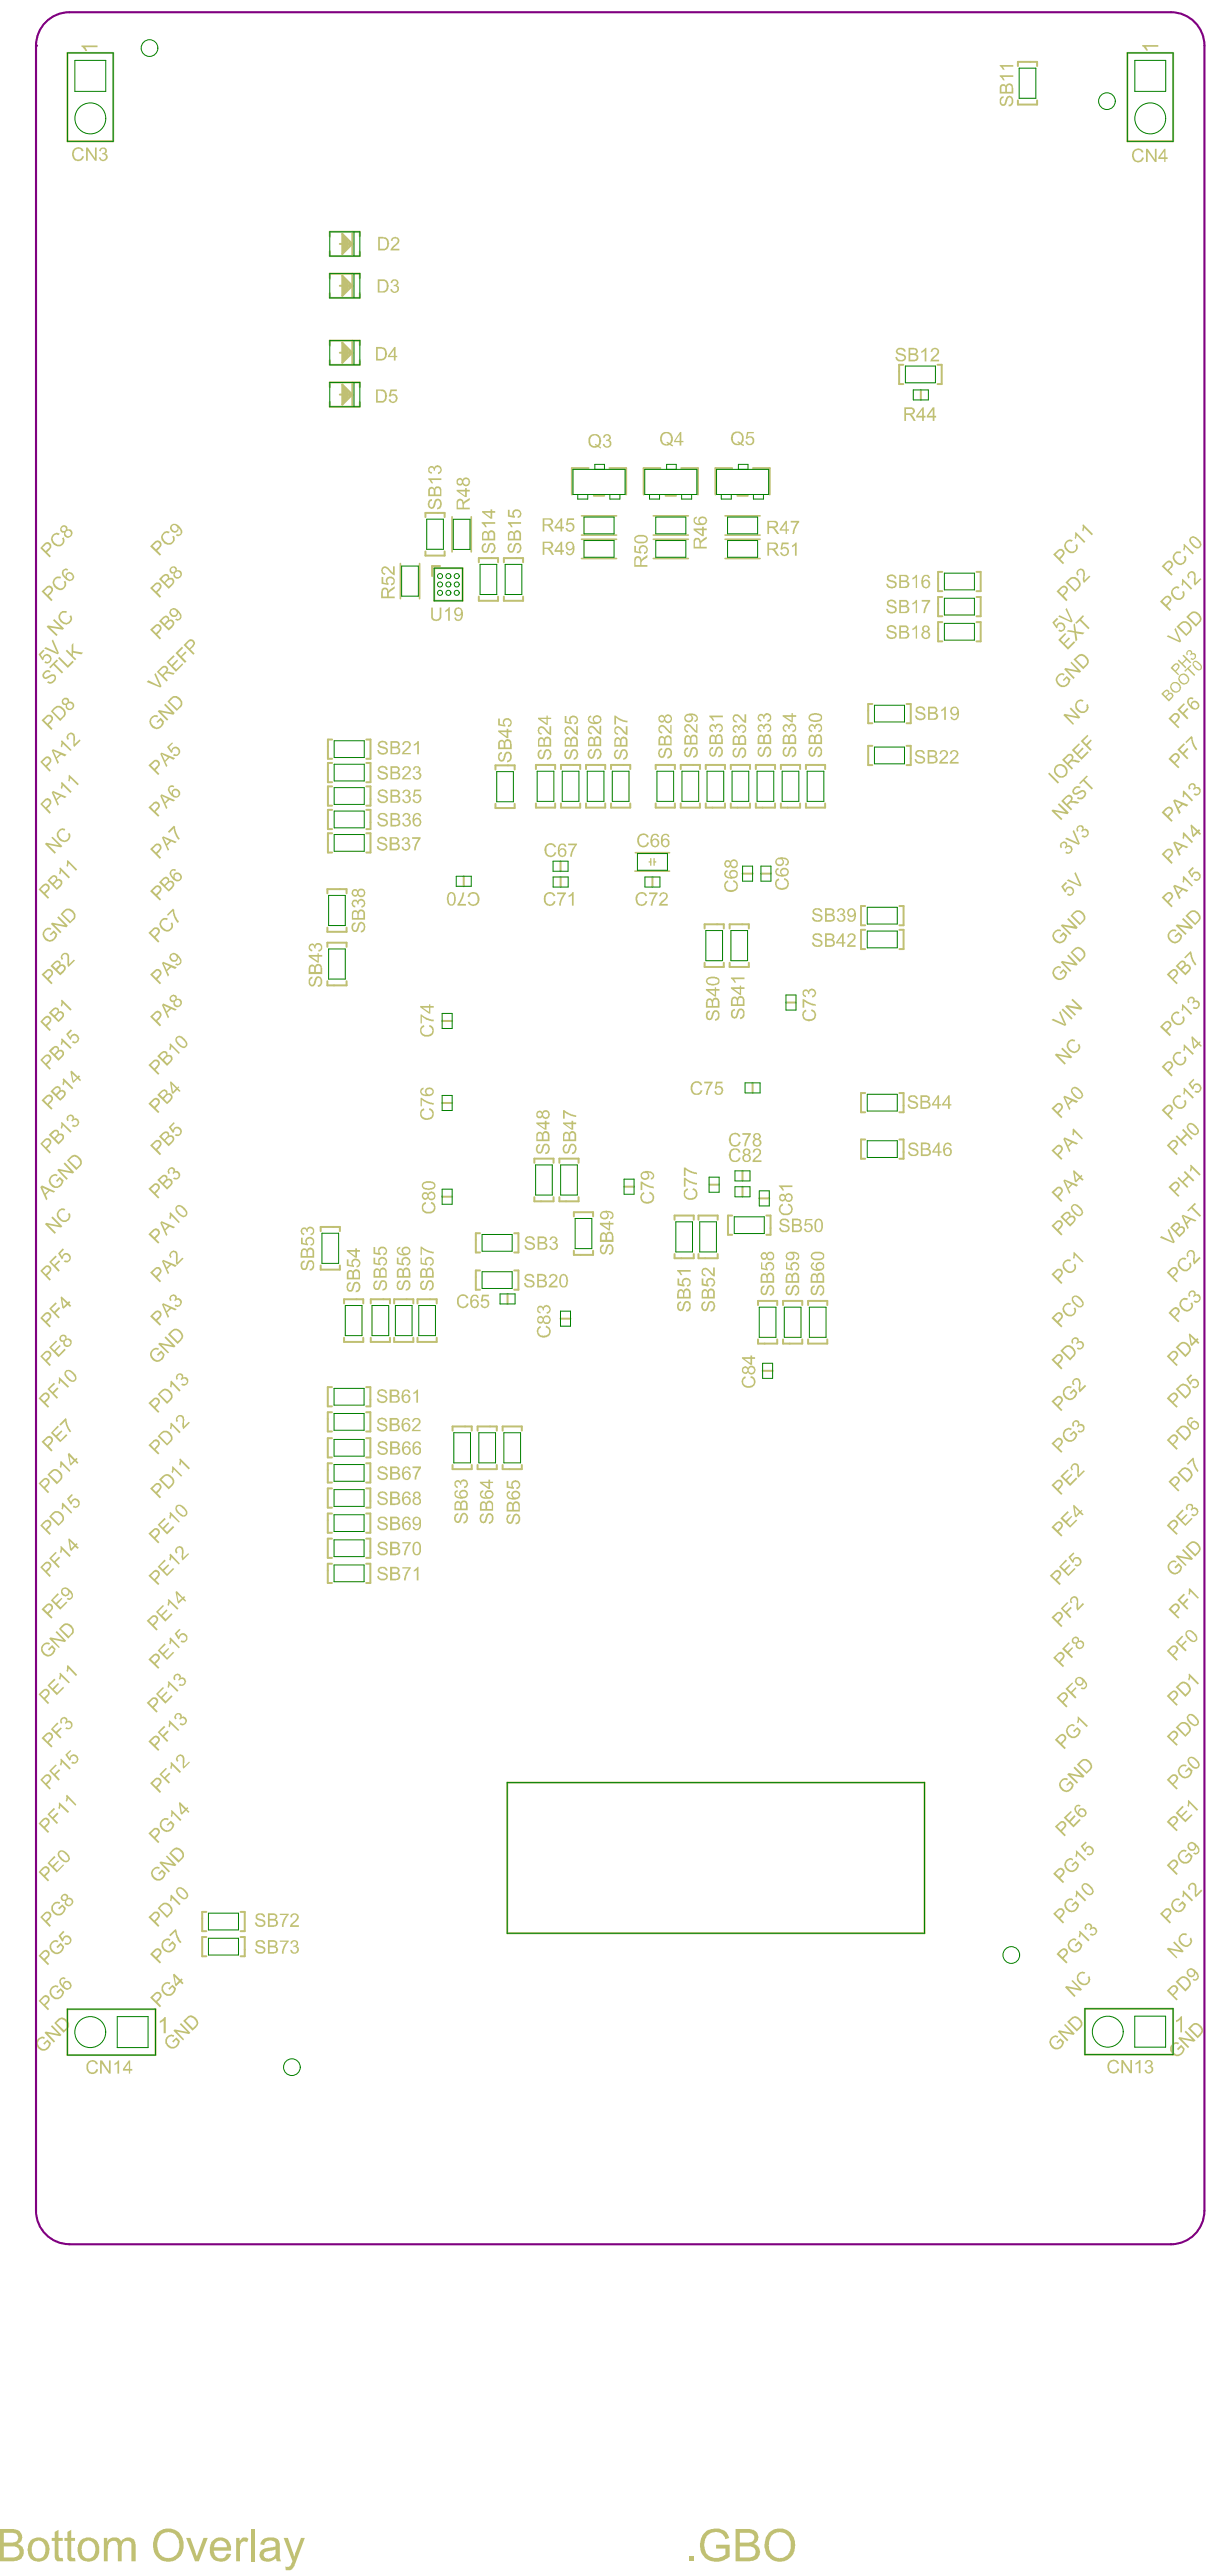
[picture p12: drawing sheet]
<svg xmlns="http://www.w3.org/2000/svg" width="243mm" height="512mm" viewBox="0 0 243 512" stroke-linecap="round" stroke-linejoin="round" font-family="sans-serif">
<g fill="none" stroke="#c0c073" stroke-width=".4">
<path d="M13.4 10.5h9.1v17.6h-9.1zM202.3 13.1v-.8h3.8v.8M202.3 20v.8h3.8v-.8M224.1 10.5h9.1v17.6h-9.1zM65.5 47v-.9h6v.9M65.5 50v.9h6v-.9M65.5 55.3v-.9h6v.9M65.5 58.3v.9h6v-.9M67.5 56.8h2.5M67.5 48.5h2.5M68 46.5l2 2-2 2zM68 54.8l2 2-2 2z"/>
<path d="M68.4 47v3M68.4 55.3v3M68.6 47.2v2.5M68.6 55.5v2.6M68.8 47.3v2.3M68.8 55.6v2.3M69.1 47.7v1.5M69.1 56.1v1.4M69.4 48.1v.7M69.4 56.4v.7M70 46.1v4.8M70 54.4v4.8"/>
<path d="M65.5 71.6v.9h6v-.9M65.5 68.6v-.9h6v.9M65.5 76.9v-.9h6v.9M65.5 79.9v1h6v-1M67.5 78.4h2.5M67.5 70.1h2.5M68 76.4l2 2-2 2zM68 68.1l2 2-2 2zM68.4 68.6v3M68.4 76.9v3M68.6 68.8v2.6M68.6 77.1v2.6"/>
<path d="M68.8 69v2.2M68.8 77.3v2.2M69.1 69.4v1.4M69.1 77.7v1.4M69.4 69.7v.8M69.4 78v.8M70 67.7v4.8M70 76v4.9M179.5 72.5h-.8v3.8h.8M183 77.5v2M186.3 72.5h.9v3.8h-.9M117 93.1h-3.3v5.2"/>
<path d="M118 98.5h2.1M121.1 93.1h3.3v5.2M131.2 93.1h-3.3v5.2M132.3 98.5h2.1M135.4 93.1h3.3v5.2M145.5 93.1h-3.3v5.2M146.5 98.5h2.1M149.7 93.1h3.3v5.2M84.6 102.8v-.8h3.8v.8M84.6 109.6v.8h3.8v-.8M86.3 112.9h5.6v6.5h-5.6zM87.5 112.5h-1.6v2"/>
<path d="M95.2 111.8v-.9h3.8v.9M95.2 118.6v.8h3.8v-.8M100.1 111.8v-.9h3.9v.9M100.1 118.6v.8h3.9v-.8M187.3 118.7h-.9v3.8h.9M187.3 113.7h-.9v3.8h.9M194.1 118.7h.8v3.8h-.8M194.1 113.7h.8v3.8h-.8M173.4 139.9h-.9v3.9h.9M180.2 139.9h.8v3.9h-.8M187.3 123.7h-.9v3.8h.9M194.1 123.7h.8v3.8h-.8"/>
<path d="M66 151.7h-.8v3.8h.8M66 156.3h-.8v3.9h.8M66 147h-.8v3.8h.8M72.8 147h.8v3.8h-.8M72.8 151.7h.8v3.8h-.8M72.8 156.3h.8v3.9h-.8M98.5 153v-.9h3.8v.9M98.5 159.8v.8h3.8v-.8M106.5 152.9v-.8h3.8v.8M106.5 159.7v.8h3.8v-.8M111.5 152.9v-.8h3.8v.8M111.5 159.7v.8h3.8v-.8"/>
<path d="M116.5 152.9v-.8h3.8v.8M116.5 159.7v.8h3.8v-.8M121.4 152.9v-.8h3.9v.8M121.4 159.7v.8h3.9v-.8M130.3 152.9v-.8h3.8v.8M130.3 159.7v.8h3.8v-.8M135.3 152.9v-.8h3.8v.8M135.3 159.7v.8h3.8v-.8M140.3 152.9v-.8h3.8v.8M140.3 159.7v.8h3.8v-.8M145.2 152.9v-.8h3.9v.8M145.2 159.7v.8h3.9v-.8"/>
<path d="M150.2 152.9v-.8h3.8v.8M150.2 159.7v.8h3.8v-.8M155.2 152.9v-.8h3.8v.8M155.2 159.7v.8h3.8v-.8M160.2 152.9v-.8h3.8v.8M160.2 159.7v.8h3.8v-.8M173.4 148.3h-.9v3.8h.9M180.2 148.3h.8v3.8h-.8M65.1 177.6v-.9h3.8v.9M66 165.6h-.8v3.9h.8M66 161h-.8v3.8h.8M72.8 165.6h.8v3.9h-.8"/>
<path d="M72.8 161h.8v3.8h-.8M92.2 174.2v2M111.4 171.2v2M111.4 174.3v2M129.7 174.3v2M147.6 173.7h2M151.2 173.7h2M65.1 184.4v.8h3.8v-.8M65.1 188.2v-.8h3.8v.8M65.1 195.1v.8h3.8v-.8M140 184.6v-.9h3.9v.9M140 191.4v.8h3.9v-.8"/>
<path d="M145 184.6v-.9h3.8v.9M145 191.4v.8h3.8v-.8M156.2 199.3h2M171.9 184.8h-.8v3.9h.8M171.9 180.1h-.8v3.8h.8M178.7 180.1h.9v3.8h-.9M178.7 184.8h.9v3.9h-.9M87.9 219.3h2M87.9 203h2M149.6 215.3v2M171.9 217.3h-.8v3.8h.8M178.7 217.3h.9v3.8h-.9"/>
<path d="M87.9 237.9h2M106.2 231.2v-.9h3.8v.9M106.2 238v.8h3.8v-.8M111.2 231.2v-.9h3.8v.9M111.2 238v.8h3.8v-.8M124 235.9h2M141 235.5h1.8M147.6 232.8v2M147.6 235.9v2M150.9 238.2h2M171.9 226.5h-.8v3.8h.8M178.7 226.5h.9v3.8h-.9"/>
<path d="M63.7 244.7v-.8h3.9v.8M63.7 251.6v.8h3.9v-.8M68.4 259.1v-.8h3.8v.8M73.7 259.1v-.8h3.8v.8M78.3 259.1v-.8h3.8v.8M83 259.1v-.8h3.8v.8M95.4 252.6h-.8v3.8h.8M95.4 245.2h-.8v3.8h.8M100.9 257.2v2M102.2 252.6h.8v3.8h-.8M102.2 245.2h.8v3.8h-.8M114.1 248.6v.9h3.8v-.9"/>
<path d="M114.1 241.8v-.8h3.8v.8M134.1 242.5v-.9h3.8v.9M134.1 249.3v.8h3.8v-.8M138.8 242.5v-.9h3.8v.9M138.8 249.3v.8h3.8v-.8M145.5 241.6h-.8v3.9h.8M150.6 259.4v-.8h3.9v.8M152.3 241.6h.8v3.9h-.8M155.6 259.4v-.8h3.8v.8M160.6 259.4v-.8h3.8v.8M66 275.7h-.9v3.9h.9M68.4 265.9v.9h3.8v-.9"/>
<path d="M72.8 275.7h.8v3.9h-.8M73.7 265.9v.9h3.8v-.9M78.3 265.9v.9h3.8v-.9M83 265.9v.9h3.8v-.9M111.4 262.1h2M150.6 266.3v.8h3.9v-.8M151.6 272.5h2M155.6 266.3v.8h3.8v-.8M160.6 266.3v.8h3.8v-.8M66 295.9h-.9v3.8h.9M66 280.7h-.9v3.9h.9M66 290.9h-.9v3.8h.9"/>
<path d="M66 285.9h-.9v3.8h.9M72.8 280.7h.8v3.9h-.8M72.8 295.9h.8v3.8h-.8M72.8 285.9h.8v3.8h-.8M72.8 290.9h.8v3.8h-.8M89.9 291.2v.9h3.9v-.9M89.9 284.4v-.8h3.9v.8M94.9 291.2v.9h3.8v-.9M94.9 284.4v-.8h3.8v.8M99.9 284.4v-.8h3.8v.8M99.9 291.2v.9h3.8v-.9M66 310.9h-.9v3.8h.9"/>
<path d="M66 305.9h-.9v3.8h.9M66 300.9h-.9v3.8h.9M72.8 310.9h.8v3.8h-.8M72.8 300.9h.8v3.8h-.8M72.8 305.9h.8v3.8h-.8M100.8 354.4h82.9v29.9h-82.9zM13.4 399.4h17.5v9.1h-17.5zM41 385.1h-.8v3.8h.8M41 380.1h-.8v3.8h.8M47.8 385.1h.8v3.8h-.8M47.8 380.1h.8v3.8h-.8M215.6 399.3h17.5v9.1h-17.5z"/>
</g>
<path d="M129 171.3h.3M129.3 170.7v1.3M130 171.3h.3M130 170.7v1.3" fill="none" stroke="#c0c073" stroke-width=".26"/>
<g fill="none" stroke="#c0c073" stroke-width=".33">
<path d="M79.6 112v7M83.4 112v7M89.8 102.7v7M93.7 102.7v7M115.6 111h6.9M115.6 102.5h6.9M115.6 106.4h6.9M115.6 107.2h6.9M129.8 111h7M129.8 102.5h7M129.8 106.4h7M129.8 107.2h7"/>
<path d="M144.1 111h7M144.1 102.5h7M144.1 106.4h7M144.1 107.2h7M126.2 173.2h6.9M126.3 169.5h6.8"/>
</g>
<g fill="#c0c073">
<path d="M233.7 401.6l.7-.4 .3-.4h.2v3.2h-.3v-2.5l-.8 .5z"/>
<path d="M155.3 239.4l.2-.1 .1 .3a.87 .87 0 0 0-.4 1.1 .87 .87 0 0 0 1.1 .5 .81 .81 0 0 0 .9-.7 .81 .81 0 0 0-.6-.9l.1-.3a1.18 1.18 0 0 1 .8 1.4 1.18 1.18 0 0 1-1.4 .9 1.21 1.21 0 0 1-1.3-.8 1.21 1.21 0 0 1 .5-1.4z"/>
<path d="M154.8 235.6h2.7v.4h-2.1l.4 .5v.2h-.3z"/>
<path d="M108.5 177.6a1.15 1.15 0 0 1 1.9 .5l-.4 .1a.87 .87 0 0 0-1.1-.5 .87 .87 0 0 0-.5 1.1 .81 .81 0 0 0 .7 1 .81 .81 0 0 0 .9-.7l.4 .2a1.16 1.16 0 0 1-1.3 .8 1.16 1.16 0 0 1-1-1.3l.1-.9z"/>
<path d="M110.7 177.4h1.8v.3l-.9 1.2-.1 1.1h-.4l.1-.8 .4-.9 .5-.6h-1.4z"/>
<path d="M113 178l.5-.3 .3-.4h.2v2.7h-.3v-2.1l-.6 .4z"/>
<path d="M112.7 103h1.4v.4h-1.1l-.2 .6a.9 .9 0 0 1 1.3 .4 .9 .9 0 0 1-.4 1.2 .9 .9 0 0 1-1.2-.4l-.1-.2h.3a.58 .58 0 0 0 .9 .3 .58 .58 0 0 0 .2-.8l-.3-.3h-.5l-.3 .3-.2-.1z"/>
<path d="M77.9 55.6a.76 .76 0 0 1 1 .1 .76 .76 0 0 1 .1 .9l-.2 .1a.79 .79 0 0 1 .5 .9 .79 .79 0 0 1-.9 .6h-.2l-.5-.3-.1-.4h.3a.53 .53 0 0 0 .6 .4 .53 .53 0 0 0 .5-.6 .53 .53 0 0 0-.6-.4h-.2l.1-.3a.45 .45 0 0 0 .5-.4 .45 .45 0 0 0-.5-.5 .45 .45 0 0 0-.4 .6l-.3-.1z"/>
<path d="M77.9 47.2a.92 .92 0 0 1 1.5 .5 1.78 1.78 0 0 1-.9 1.3l-.4 .4h1.3v.4h-1.8l.3-.6 .5-.5a.8 .8 0 0 0 .5-1.2l-.5-.1a.36 .36 0 0 0-.3 .1 .36 .36 0 0 0-.1 .4l-.3-.1z"/>
<path d="M31.8 401.7l.6-.3 .3-.4h.2v3.2h-.4v-2.6l-.6 .6z"/>
<path d="M16.2 9h3.2v.4h-2.5l.5 .7h-.5l-.3-.5-.4-.3z"/>
<path d="M211.6 250.6a1.06 1.06 0 0 1 1.2-.1l-.1 .3a.85 .85 0 0 0-1.1 .4 .85 .85 0 0 0 .3 1.1 .83 .83 0 0 0 1.2 .3 .83 .83 0 0 0 .2-1.1l.4-.3a1.23 1.23 0 0 1-.4 1.7 1.23 1.23 0 0 1-1.7-.4 1.24 1.24 0 0 1 0-1.9z"/>
<path d="M213.4 248.8l2 2-.3 .1-1.4-1.4-.3 .8-.1-.3z"/>
<path d="M213.3 224.3l1.9 2-.2 .2-1.5-1.5-.2 .8-.2-.3 .1-1z"/>
<path d="M210.7 201l1.2 2.7-.2 .3-2.7-1.2 .3-.3 2.3 1.1-1.1-2.4z"/>
<path d="M211.2 200.5l2 1.9-.3 .3-1.9-2z"/>
<path d="M213.2 198.5l1.9 1.9-.2 .3-2.6-.5 1.6 1.5-.3 .2-1.9-1.8 .3-.3 2.4 .4-1.5-1.4z"/>
<path d="M209.9 209.4l2.5 .6-1.5-1.5 .3-.2 1.9 1.8-.3 .3-2.5-.5 1.5 1.5-.2 .2-2-1.9z"/>
<path d="M212.3 206.9l.9-.3 .5 .1-.2 .4a.79 .79 0 0 0-1 .1 .79 .79 0 0 0 0 1.1 .95 .95 0 0 0 .9 .7 .95 .95 0 0 0 1-.7l-.2-.6 .3-.2a1.27 1.27 0 0 1-.6 1.7 1.27 1.27 0 0 1-1.7-.8 1.29 1.29 0 0 1 .1-1.5z"/>
<path d="M198.9 19.3l.5-.2v.3a.65 .65 0 0 0-.5 .7 .65 .65 0 0 0 .5 .6l.3-.2 .1-.3a1.01 1.01 0 0 1 .9-1.2 1.16 1.16 0 0 1 .7 1.1 1.16 1.16 0 0 1-.7 1h-.2v-.3a.78 .78 0 0 0 .4-1.3l-.2-.1h-.3l-.3 .7a.77 .77 0 0 1-.3 .8 .77 .77 0 0 1-.9 0 1.4 1.4 0 0 1 0-1.6z"/>
<path d="M198.7 15h2.7v.3h-2.1l.4 .7h-.3l-.7-.8z"/>
<path d="M198.7 12.9h2.7v.4h-2.1l.4 .6h-.4z"/>
<path d="M156.6 255.6l.3-.1 .1 .3a.72 .72 0 0 0-.5 .6 .72 .72 0 0 0 .2 .7l.4-.2 .2-.5a.77 .77 0 0 1 .6-.9 .77 .77 0 0 1 .9 .7 .96 .96 0 0 1-.8 1.3v-.3a.73 .73 0 0 0 .6-.7 .73 .73 0 0 0-.6-.7l-.3 .5a1.03 1.03 0 0 1-1.1 1.2 1.17 1.17 0 0 1 0-1.9z"/>
<path d="M156.2 250.9h.3v1.1l.7 .2a.89 .89 0 0 1 .8-1.4 .89 .89 0 0 1 .7 1.4l-.5 .4-.1-.3a.56 .56 0 0 0 .3-.9 .56 .56 0 0 0-.9 .1l-.2 .4 .3 .3v.3l-1.4-.2z"/>
<path d="M155.9 148.6l.4-.1v.3l-.2 .1a.62 .62 0 0 0-.3 .6 .62 .62 0 0 0 .3 .5l.2 .1a1.08 1.08 0 0 0 .4-1 .78 .78 0 0 1 1-.7 .78 .78 0 0 1 .5 1 .89 .89 0 0 1-.8 1.1l-.1-.3a.72 .72 0 0 0 .7-.7 .72 .72 0 0 0-.7-.7l-.3 .6a.87 .87 0 0 1-.9 1 1.17 1.17 0 0 1-.2-1.8z"/>
<path d="M155.9 144l.5-.1 .4 .5a.75 .75 0 0 1 .9-.5 .75 .75 0 0 1 .5 .9l-.1 .6-.6 .1v-.3a.52 .52 0 0 0 .5-.5 .52 .52 0 0 0-.5-.5 .52 .52 0 0 0-.5 .4v.4l-.4-.1a.44 .44 0 0 0-.2-.6 .44 .44 0 0 0-.6 .3 .44 .44 0 0 0 .3 .5l.2 .1-.1 .3a.85 .85 0 0 1-.6-.6 .85 .85 0 0 1 .3-.9z"/>
<path d="M151.4 255.7l.5-.2v.3l-.1 .1a.68 .68 0 0 0 0 1.2l.4-.2 .1-.5a.77 .77 0 0 1 .8-.9 .77 .77 0 0 1 .8 .9 .92 .92 0 0 1-.9 1.1v-.3a.75 .75 0 0 0 .4-1.2v-.1a.42 .42 0 0 0-.5 0 .42 .42 0 0 0-.2 .5 1.01 1.01 0 0 1-1 1.1 1.21 1.21 0 0 1-.3-1.8z"/>
<path d="M151.2 250.9h.3v1.1l.8 .2a.88 .88 0 0 1 .1-1.1 .88 .88 0 0 1 1.1-.1 .92 .92 0 0 1 .4 .9 .92 .92 0 0 1-.7 .7l-.1-.3a.56 .56 0 0 0 .4-.9 .56 .56 0 0 0-1 .1l-.2 .4 .3 .3v.3l-1.4-.2z"/>
<path d="M150.9 148.6l.4-.1v.3a.65 .65 0 0 0-.5 .7 .65 .65 0 0 0 .5 .6l.2-.1 .2-.5a1.02 1.02 0 0 1 1.1-1.1 1.27 1.27 0 0 1 0 2l-.4 .1-.1-.3a.72 .72 0 0 0 .7-.7 .72 .72 0 0 0-.7-.7l-.2 .5a1.33 1.33 0 0 1-.7 1.1 1.02 1.02 0 0 1-.7-1.5z"/>
<path d="M150.9 144l.5-.1 .4 .5a.75 .75 0 0 1 1-.5 .75 .75 0 0 1 .5 .9l-.2 .6-.6 .1v-.3a.51 .51 0 0 0 .4-.8 .51 .51 0 0 0-.9 .1v.5l-.3-.1a.42 .42 0 0 0-.4-.5 .42 .42 0 0 0-.5 .4 .42 .42 0 0 0 .4 .4v.3a.85 .85 0 0 1-.6-.6 .85 .85 0 0 1 .3-.9z"/>
<path d="M151 141.9h.5l.3 .3a.77 .77 0 0 1 .8-.5 .77 .77 0 0 1 .7 .6 .83 .83 0 0 1-.8 1.2v-.3a.52 .52 0 0 0 .5-.6 .52 .52 0 0 0-.6-.5 .52 .52 0 0 0-.4 .7h-.3a.43 .43 0 0 0-.3-.5 .43 .43 0 0 0-.5 .3 .43 .43 0 0 0 .3 .5v.3a.81 .81 0 0 1-.6-.6 .81 .81 0 0 1 .4-.9z"/>
<path d="M145.6 200.7l.4-.1 .1 .3a.69 .69 0 0 0-.5 .6 .69 .69 0 0 0 .3 .7 1.1 1.1 0 0 0 .5-1 .78 .78 0 0 1 1-.7 .78 .78 0 0 1 .6 1 .89 .89 0 0 1-.9 1.1l-.1-.3a.76 .76 0 0 0 .7-.7 .76 .76 0 0 0-.4-.8l-.3 .1-.3 .7a.77 .77 0 0 1-.3 .7 .77 .77 0 0 1-.9 0 1.26 1.26 0 0 1 0-1.5z"/>
<path d="M145.3 194.3h2.7v.4h-2.1l.4 .5-.4 .1-.2-.5-.4-.2z"/>
<path d="M144.3 175.2l.4-.2 .1 .4a.79 .79 0 0 0-.5 .9 .79 .79 0 0 0 .9 .6l.2 .1a1.03 1.03 0 0 0 1-.9 .73 .73 0 0 0-.7-.8l.1-.3a1.22 1.22 0 0 1 .7 1.5 1.22 1.22 0 0 1-1.6 .7 1.16 1.16 0 0 1-.6-1.9z"/>
<path d="M134.9 258.8l.4-.1v.4a.69 .69 0 0 0-.4 .6 .69 .69 0 0 0 .4 .6 1.08 1.08 0 0 0 .4-1 .78 .78 0 0 1 1-.7 .78 .78 0 0 1 .6 1 .89 .89 0 0 1-.9 1.1l-.1-.3a.76 .76 0 0 0 .7-.6 .76 .76 0 0 0-.4-.8l-.3 .1-.2 .4a1 1 0 0 1-.6 1.1 .88 .88 0 0 1-.9-1.3z"/>
<path d="M134.6 254.2h.4v1l.7 .1a.88 .88 0 0 1 .2-1.1 .88 .88 0 0 1 1.1 0 .88 .88 0 0 1 .3 .9 .88 .88 0 0 1-.7 .7l-.1-.4a.54 .54 0 0 0 .5-.6 .54 .54 0 0 0-.7-.4 .44 .44 0 0 0-.6 .5l.1 .4 .3 .1-.1 .4-1.4-.3z"/>
<path d="M134.6 252.5h2.7v.3h-2.1l.4 .6-.4 .1-.2-.5-.4-.3z"/>
<path d="M136.3 236.4l.4-.2 .1 .4a.82 .82 0 0 0-.6 .9 .82 .82 0 0 0 .9 .7 .93 .93 0 0 0 1.2-.9l-.2-.6-.5-.1 .2-.4a1.23 1.23 0 0 1 .8 1.5 1.23 1.23 0 0 1-1.5 .8 1.22 1.22 0 0 1-1.2-.7 1.22 1.22 0 0 1 .4-1.4z"/>
<path d="M135.9 234.1h.4l.4 .4 .6 .4 1.2 .2v.4l-1.4-.4-.8-.6v1.4h-.4z"/>
<path d="M135.9 232.1h.4l.3 .3 1.1 .5 .8 .2v.3l-1.1-.2-1.1-.7v1.3h-.4z"/>
<path d="M136.3 148.7l.5-.1v.3a.65 .65 0 0 0-.6 .7 .65 .65 0 0 0 .6 .6l.2-.3 .1-.5a.89 .89 0 0 1 1.1-.9 1.21 1.21 0 0 1-.3 2.1h-.1v-.3a.79 .79 0 0 0 .6-.7 .79 .79 0 0 0-.4-.8h-.1a1.23 1.23 0 0 0-.6 1.2 .7 .7 0 0 1-.7 .5 .7 .7 0 0 1-.6-.7v-.7z"/>
<path d="M136.3 144a.88 .88 0 0 1 1.2 .4l.9 .9v-1.4h.2v1.8a2.34 2.34 0 0 1-1.4-1.3 .51 .51 0 0 0-.9 .1 .51 .51 0 0 0 .5 .8v.3a.88 .88 0 0 1-.8-.6 .88 .88 0 0 1 .3-1z"/>
<path d="M131.2 148.8h.4v.3a.65 .65 0 0 0-.5 .6 .65 .65 0 0 0 .5 .7l.3-.5a1.52 1.52 0 0 1 .6-1.1 .83 .83 0 0 1 .8 .1 .83 .83 0 0 1 .3 .9l-.3 .7-.7 .3v-.4a.79 .79 0 0 0 .6-.6 .79 .79 0 0 0-.3-.8h-.1a1.23 1.23 0 0 0-.6 1.2 .75 .75 0 0 1-.9 .4 .75 .75 0 0 1-.5-.8l.1-.5z"/>
<path d="M131.2 144.2a1.13 1.13 0 0 1 1.4 .7l.6 .6v-1.4h.3v1.8a2.34 2.34 0 0 1-1.5-1.3 .51 .51 0 0 0-.8 .1 .51 .51 0 0 0 .4 .8v.3a.88 .88 0 0 1-.8-.7 .88 .88 0 0 1 .4-.9z"/>
<path d="M122.4 149.1l.5-.1v.3a.69 .69 0 0 0-.6 .6 .69 .69 0 0 0 .4 .7l.3-.2 .1-.3a1.22 1.22 0 0 1 .8-1.2 .96 .96 0 0 1 .8 1.4l-.1 .3-.3 .4h-.4v-.3a.44 .44 0 0 0 .5-.5 .56 .56 0 0 0 0-.7 .56 .56 0 0 0-.7-.2l-.2 .5a1.05 1.05 0 0 1-.8 1.2 1.07 1.07 0 0 1-.3-1.9z"/>
<path d="M122.3 144.5a1.28 1.28 0 0 1 1.6 .7l.5 .4v-1.2h.3v1.7l-.6-.2-.4-.4a.97 .97 0 0 0-1.1-.7 .49 .49 0 0 0-.3 .6 .49 .49 0 0 0 .6 .3v.4a.85 .85 0 0 1-.7-1.3z"/>
<path d="M122.1 142.2h.2l.8 .6a2.42 2.42 0 0 0 1.6 .5v.3l-.8-.1-1-.4-.5-.4v1.3h-.3z"/>
<path d="M117.2 149l.4-.1v.4a.69 .69 0 0 0-.5 .5 .69 .69 0 0 0 .4 .7l.3-.1 .1-.4a1.22 1.22 0 0 1 .7-1.2 1 1 0 0 1 .9 1.5l-.4 .6-.5 .1v-.4a.44 .44 0 0 0 .5-.5 .56 .56 0 0 0 0-.7 .56 .56 0 0 0-.6-.1l-.2 .4a1.05 1.05 0 0 1-.8 1.2 1.07 1.07 0 0 1-.3-1.9z"/>
<path d="M117 144.4a1.28 1.28 0 0 1 1.7 .7l.4 .4v-1.2h.4v1.8l-.4-.1-.6-.6a.97 .97 0 0 0-1.1-.7 .49 .49 0 0 0-.3 .6 .49 .49 0 0 0 .5 .3v.4a.85 .85 0 0 1-.6-1.3z"/>
<path d="M101.1 108.2l.6-.3v.4a.72 .72 0 0 0-.5 .5 .72 .72 0 0 0 .3 .7 .34 .34 0 0 0 .5-.2v-.4a.82 .82 0 0 1 .5-.9 .82 .82 0 0 1 1.1 .4 1.21 1.21 0 0 1-.9 1.6v-.3a.77 .77 0 0 0 .6-.7 .77 .77 0 0 0-.4-.7h-.3l-.1 .3a1.52 1.52 0 0 1-.6 1.2 .68 .68 0 0 1-.7 0 .68 .68 0 0 1-.3-.7v-.4z"/>
<path d="M100.9 103.8h2.7v.3h-2.1l.4 .6-.4 .1-.1-.4-.5-.4z"/>
<path d="M100.9 101.3h.4v1.1l.7 .1a.87 .87 0 0 1 .4-1.2 .87 .87 0 0 1 1.2 .6 .88 .88 0 0 1-.7 1.1v-.3a.59 .59 0 0 0 .3-1 .59 .59 0 0 0-1 .1l-.1 .6 .3 .2-.1 .3-1.4-.2z"/>
<path d="M96 108.2l.6-.3v.4a.72 .72 0 0 0-.6 .5 .72 .72 0 0 0 .3 .7 .34 .34 0 0 0 .5-.2l.1-.4a.82 .82 0 0 1 .5-.9 .82 .82 0 0 1 1 .4 1.23 1.23 0 0 1-.7 1.6h-.1v-.3a.77 .77 0 0 0 .6-.7 .77 .77 0 0 0-.5-.7h-.2l-.2 .3a1.52 1.52 0 0 1-.6 1.2 .68 .68 0 0 1-.7 0 .68 .68 0 0 1-.3-.7v-.4z"/>
<path d="M95.7 103.8h2.7v.3h-2l.3 .6-.3 .1-.3-.5-.4-.3z"/>
<path d="M83.8 254.7l.5-.1v.3a.59 .59 0 0 0-.5 .6 .59 .59 0 0 0 .5 .6l.3-.4a1.05 1.05 0 0 1 .8-1.2 1.02 1.02 0 0 1 .8 .6 1.02 1.02 0 0 1-.2 1.1l-.3 .3-.3 .1-.1-.3a.84 .84 0 0 0 .3-1.5 .34 .34 0 0 0-.3 0 .34 .34 0 0 0-.2 .4l-.2 .3a.76 .76 0 0 1-.8 .9 .76 .76 0 0 1-.6-1.1l.1-.4z"/>
<path d="M83.6 250h.2v1l.8 .2a.86 .86 0 0 1 0-1.1 .86 .86 0 0 1 1.1-.2h.1a.93 .93 0 0 1 .4 1 .93 .93 0 0 1-.8 .7v-.3a.57 .57 0 0 0 .5-.7 .57 .57 0 0 0-.7-.4 .61 .61 0 0 0-.5 .4 .61 .61 0 0 0 .2 .7v.2l-1.3-.2z"/>
<path d="M83.6 247.8h.2l1 .7 1.4 .3v.4l-1-.2-1.4-.8v1.3h-.2z"/>
<path d="M84.1 239.2l.5-.3 .1 .4a.89 .89 0 0 0-.5 1.2 .89 .89 0 0 0 1.2 .4 .81 .81 0 0 0 .9-.7 .81 .81 0 0 0-.7-.9l.1-.4a1.15 1.15 0 0 1 .9 1.1 1.15 1.15 0 0 1-.8 1.1 1.28 1.28 0 0 1-1.6-.2 1.28 1.28 0 0 1-.1-1.6z"/>
<path d="M83.8 204l.5-.2v.3a.84 .84 0 0 0-.5 1.1 .84 .84 0 0 0 1.1 .5 .9 .9 0 0 0 .8-.4 .9 .9 0 0 0 .1-.9l-.5-.3 .1-.3a1.16 1.16 0 0 1 .8 1.2 1.16 1.16 0 0 1-1.1 1.1 1.26 1.26 0 0 1-1.5-.6 1.26 1.26 0 0 1 .2-1.5z"/>
<path d="M83.6 201.7h.2l.2 .2 .9 .5 .8 .3h.5v.3l-.6-.1a2.9 2.9 0 0 1-1.8-.8v1.3h-.2z"/>
<path d="M74.4 254.7l.6-.1v.3a.63 .63 0 0 0-.5 .5 .63 .63 0 0 0 .3 .7 .44 .44 0 0 0 .5-.5v-.2a.8 .8 0 0 1 1.1-.8 1.1 1.1 0 0 1 0 1.8l-.4 .2v-.3a.84 .84 0 0 0 .3-1.5 .62 .62 0 0 0-.6 .8 .76 .76 0 0 1-.9 .8 .76 .76 0 0 1-.6-1.1z"/>
<path d="M74.2 250h.4v1l.7 .2a.84 .84 0 0 1 .2-1.1 .84 .84 0 0 1 1.1 0 .84 .84 0 0 1 .3 .9 .84 .84 0 0 1-.7 .6v-.3a.56 .56 0 0 0 .5-.7 .56 .56 0 0 0-.7-.4 .6 .6 0 0 0-.6 .4 .6 .6 0 0 0 .3 .7v.2l-1.5-.2z"/>
<path d="M74.2 247.9h.4v1.1l.7 .1a.84 .84 0 0 1 .2-1.2 .84 .84 0 0 1 1.2 .2 .84 .84 0 0 1-.4 1.4l-.1 .1v-.3a.59 .59 0 0 0 .3-1 .59 .59 0 0 0-1 .2l-.1 .4 .3 .3v.3l-1.5-.2z"/>
<path d="M75.8 114.7h.4v1.1l.6 .2a.87 .87 0 0 1 0-1 .87 .87 0 0 1 1-.4 .92 .92 0 0 1 .7 .9 .92 .92 0 0 1-.7 .9l-.1-.4a.57 .57 0 0 0 .5-.7 .57 .57 0 0 0-.9-.3l-.4 .5 .1 .3 .3 .2-.1 .3-1.4-.3z"/>
<path d="M76 112.8a1.23 1.23 0 0 1 1.6 .6l.5 .4v-1.2h.3v1.8l-.5-.3-.5-.6a.79 .79 0 0 0-1.2-.4l-.1 .4a.36 .36 0 0 0 .1 .4 .36 .36 0 0 0 .4 0l-.1 .4a.88 .88 0 0 1-.5-1.5z"/>
<path d="M77.6 77.4h1.3v.4h-1l-.2 .6a.88 .88 0 0 1 1.1 .2 .88 .88 0 0 1 0 1.2 .84 .84 0 0 1-.9 .3 .84 .84 0 0 1-.6-.7h.3a.56 .56 0 0 0 .7 .4 .56 .56 0 0 0 .4-.7 .59 .59 0 0 0-.5-.5 .59 .59 0 0 0-.6 .3l-.3-.1z"/>
<path d="M69.1 255.1l.6-.3v.4a.65 .65 0 0 0-.5 .6 .65 .65 0 0 0 .5 .6h.2v-.4a1.52 1.52 0 0 1 .6-1.2 .98 .98 0 0 1 1.1 .5 .98 .98 0 0 1-.1 1.1 .6 .6 0 0 1-.7 .5h-.1v-.3a.84 .84 0 0 0 .3-1.4h-.1a.22 .22 0 0 0-.3 0 .22 .22 0 0 0-.1 .2l-.1 .4a.82 .82 0 0 1-.4 .8 .82 .82 0 0 1-.9 0v-.1a1.14 1.14 0 0 1 0-1.4z"/>
<path d="M68.9 250.4h.4v1l.7 .1a.84 .84 0 0 1 .1-1.1 .84 .84 0 0 1 1.2 0 .84 .84 0 0 1 .3 .9 .84 .84 0 0 1-.7 .7v-.4a.56 .56 0 0 0 .5-.6 .56 .56 0 0 0-.7-.5 .6 .6 0 0 0-.6 .4 .6 .6 0 0 0 .3 .7v.3l-1.5-.3z"/>
<path d="M70.3 183.4l.3-.1 .1 .4a.72 .72 0 0 0-.5 .5 .72 .72 0 0 0 .2 .7 .91 .91 0 0 0 .7-1 .72 .72 0 0 1 .8-.7 .72 .72 0 0 1 .6 .9 .93 .93 0 0 1-.8 1.3v-.4a.73 .73 0 0 0 .6-.7 .73 .73 0 0 0-.6-.7l-.2 .2-.1 .5a.88 .88 0 0 1-1 1 1.16 1.16 0 0 1-.1-1.9z"/>
<path d="M70.3 178.8h.6l.2 .4a.73 .73 0 0 1 .8-.5 .73 .73 0 0 1 .6 .7 .76 .76 0 0 1-.6 1.1l-.1-.4a.53 .53 0 0 0 .5-.6 .53 .53 0 0 0-.7-.4 .53 .53 0 0 0-.3 .7l-.3-.1a.45 .45 0 0 0-.6-.5 .45 .45 0 0 0-.1 .7l.3 .1v.4a.82 .82 0 0 1-.7-.7 .82 .82 0 0 1 .4-.9z"/>
<path d="M95.7 301l.4-.1v.3a.67 .67 0 0 0-.5 .6 .67 .67 0 0 0 .5 .7l.3-.4a1.52 1.52 0 0 1 .6-1.2 .83 .83 0 0 1 .8 .2 .83 .83 0 0 1 .3 .8 .88 .88 0 0 1-.9 1v-.3a.79 .79 0 0 0 .6-.6 .79 .79 0 0 0-.4-.9 .74 .74 0 0 0-.6 1 .75 .75 0 0 1-.6 .7 .75 .75 0 0 1-.8-.5 1.11 1.11 0 0 1 .3-1.3z"/>
<path d="M90.7 300.9l.4-.1v.3a.67 .67 0 0 0-.5 .7 .67 .67 0 0 0 .4 .6l.3-.4a1.24 1.24 0 0 1 .9-1.3 1.03 1.03 0 0 1 .7 1.6l-.2 .4-.3 .1h-.3v-.3a.77 .77 0 0 0 .6-.7 .77 .77 0 0 0-.4-.7 .43 .43 0 0 0-.5 .5v.1a.86 .86 0 0 1-1.2 1 1.23 1.23 0 0 1 .1-1.8z"/>
<path d="M90.5 294.4l.2-.2h.5l.3 .4a.8 .8 0 0 1 1.1-.3 .8 .8 0 0 1 .3 1.1l-.1 .3-.5 .1-.1-.3 .3-.1a.54 .54 0 0 0 .2-.7 .54 .54 0 0 0-.7-.2l-.3 .2v.4h-.3a.44 .44 0 0 0-.2-.5 .44 .44 0 0 0-.6 .2 .44 .44 0 0 0 .2 .6l.2 .1v.3a.85 .85 0 0 1-.7-.5 .85 .85 0 0 1 .2-.9z"/>
<path d="M83.9 220.4l.4-.1v.4a.82 .82 0 0 0-.5 .9 .82 .82 0 0 0 .8 .7h.1a1.05 1.05 0 0 0 1.2-1l-.4-.6h-.2l.1-.4a1.25 1.25 0 0 1 .8 1.5 1.25 1.25 0 0 1-1.5 .8 1.22 1.22 0 0 1-1.2-.8 1.22 1.22 0 0 1 .4-1.4z"/>
<path d="M83.6 218.2h.2l1 .7 1.4 .3v.4a4.9 4.9 0 0 1-2.4-.9v1.2h-.2z"/>
<path d="M61.6 194.3l.5-.2v.4a.72 .72 0 0 0-.3 1.2l.4 .1 .2-.6a.88 .88 0 0 1 .4-.9 .88 .88 0 0 1 .9-.1 1.12 1.12 0 0 1 .4 1.2 1.12 1.12 0 0 1-.9 .8l-.1-.4a.79 .79 0 0 0 .5-1.2l-.2-.1a.42 .42 0 0 0-.5 .3v.1a1.02 1.02 0 0 1-.9 1.2 .96 .96 0 0 1-.7-1.3z"/>
<path d="M61.7 187.6h.1a.59 .59 0 0 1 .8 .4 .69 .69 0 0 1 .6-.5 .69 .69 0 0 1 .7 .3 .8 .8 0 0 1 .1 .9 .8 .8 0 0 1-.7 .5v-.4a.55 .55 0 0 0 .5-.6 .55 .55 0 0 0-.7-.5 .55 .55 0 0 0-.4 .7l.1 .2-.4-.1a.41 .41 0 0 0-.2-.6 .41 .41 0 0 0-.5 .3 .41 .41 0 0 0 .2 .5l.2 .1-.1 .4a.84 .84 0 0 1-.7-.7 .84 .84 0 0 1 .4-.9z"/>
<path d="M212.9 393.8l.3-.2 1.8 1.9-.2 .2-2.5-.5 1.5 1.5-.3 .3-1.8-1.9 .2-.3 2.5 .5z"/>
<path d="M214.4 392.2l.9-.3 .4 .2-.2 .3a.74 .74 0 0 0-.9 .1 .74 .74 0 0 0-.2 .9v.1a1 1 0 0 0 .9 .8 1 1 0 0 0 1-.5v-.6l-.2-.2 .4-.1a1.19 1.19 0 0 1-.4 1.6 1.19 1.19 0 0 1-1.7-.4 1.33 1.33 0 0 1 0-1.9z"/>
<path d="M212.1 318.5l.2 .1-1.1 1.1 .6 .6 1-.9 .2 .3-.9 .8 .8 .9-.2 .3-1.9-2z"/>
<path d="M213 317.5a.91 .91 0 0 1 1.1 .1 .91 .91 0 0 1 .2 1v1.1l.9-1.1 .3 .3-1.3 1.3a2.12 2.12 0 0 1-.2-1.8v-.1a.56 .56 0 0 0-.5-.7 .56 .56 0 0 0-.6 .7l.2 .3-.3 .1a.93 .93 0 0 1 .2-1.2z"/>
<path d="M225.6 29.7a1.17 1.17 0 0 1 1.7 .6h-.4a.83 .83 0 0 0-1-.5 .83 .83 0 0 0-.6 1 1 1 0 0 0 1 1.1h.4l.3-.6 .3 .1a1.2 1.2 0 0 1-1.3 .9 1.2 1.2 0 0 1-1-1.3l.1-.7z"/>
<path d="M227.8 29.6h.3l1.4 2.1v-2.1h.4v2.6h-.4l-1.4-2v2h-.3z"/>
<path d="M227 9h3.2v.3h-2.4l.4 .8h-.4l-.4-.6-.4-.3z"/>
<path d="M180.8 217.8h.1a.99 .99 0 0 1 1.5 .7h-.3a.64 .64 0 0 0-.7-.5 .64 .64 0 0 0-.6 .6l.6 .2a.86 .86 0 0 1 .9 .4 .86 .86 0 0 1 0 1 1.16 1.16 0 0 1-1.9-.4v-.2l.3-.1a.82 .82 0 0 0 .7 .6 .82 .82 0 0 0 .8-.4 1.52 1.52 0 0 0-1.3-.6 .71 .71 0 0 1-.4-.6 .71 .71 0 0 1 .3-.7z"/>
<path d="M182.1 149.3h.1a.97 .97 0 0 1 1.6 .6h-.4a.59 .59 0 0 0-.6-.6 .59 .59 0 0 0-.5 .6l.3 .2a1.65 1.65 0 0 1 1.3 .8 1.01 1.01 0 0 1-.6 .9 1.01 1.01 0 0 1-1.1-.2l-.4-.6 .3-.1a.83 .83 0 0 0 1.4 .3v-.1a.75 .75 0 0 0-.8-.6 .76 .76 0 0 1-.7-.4 .76 .76 0 0 1 0-.8z"/>
<path d="M187.1 149.2a1.07 1.07 0 0 1 1.2 .2 1.14 1.14 0 0 1-.7 1.6l-.5 .5h1.3v.3h-1.8a3.3 3.3 0 0 1 1.3-1.5 .51 .51 0 0 0-.1-.9 .51 .51 0 0 0-.7 .5h-.4l.1-.5z"/>
<path d="M189.2 149.2a.85 .85 0 0 1 1.2 .3 .85 .85 0 0 1-.5 1.2l-.7 .8h1.3v.3h-1.8a1.66 1.66 0 0 1 1.1-1.3l.1-.2a.51 .51 0 0 0-.1-.9 .51 .51 0 0 0-.7 .5h-.4z"/>
<path d="M161.7 185.7a1.05 1.05 0 0 1 1.7 .6h-.4v-.2a.76 .76 0 0 0-1.2 0v.2a1.08 1.08 0 0 0 1 .4 .78 .78 0 0 1 .7 1 .78 .78 0 0 1-1 .5 .89 .89 0 0 1-1.1-.8h.3a.77 .77 0 0 0 .7 .5 .77 .77 0 0 0 .7-.4v-.1a1.08 1.08 0 0 0-1-.4 .76 .76 0 0 1-.4-1.3z"/>
<path d="M168.6 185.7a.89 .89 0 0 1 1.4 .6l-.1 .6-1.1 1h1.2v.3h-1.6v-.5l.6-.5a.99 .99 0 0 0 .6-1.3 .59 .59 0 0 0-.9 .5l-.3-.1z"/>
<path d="M155.4 107.8h1.3v.4h-1.1l-.1 .7a.91 .91 0 0 1 1.2 .3 .91 .91 0 0 1-.3 1.2 .91 .91 0 0 1-1.3-.3l-.1-.3h.4a.58 .58 0 0 0 .8 .3 .58 .58 0 0 0 .1-.9l-.2-.2h-.5l-.2 .3-.3-.1z"/>
<path d="M157.4 108.4l.7-.6h.2v2.7h-.3v-2.1l-.5 .4z"/>
<path d="M157.1 103.5h1.7v.4l-.2 .1-.6 1.2-.2 1h-.3l.2-1 .7-1.3h-1.3z"/>
<path d="M147.9 273.7l.2-.1 .1 .3a.85 .85 0 0 0-.5 1.1 .85 .85 0 0 0 1 .5 .93 .93 0 0 0 1.1-1.1l-.2-.4-.5-.2 .1-.3a1.24 1.24 0 0 1 .9 1.6 1.24 1.24 0 0 1-1.6 .8 1.23 1.23 0 0 1-1.1-.9 1.23 1.23 0 0 1 .5-1.3z"/>
<path d="M145.4 225.3a1.29 1.29 0 0 1 1.8 .6l-.3 .1a.89 .89 0 0 0-1.2-.4 .89 .89 0 0 0-.4 1.2 .81 .81 0 0 0 .7 .8 .81 .81 0 0 0 .9-.7l.3 .1a1.17 1.17 0 0 1-1.9 .6 1.53 1.53 0 0 1 .1-2.3z"/>
<path d="M147.5 225.2h1.7v.4l-.4 .5-.4 .9-.2 .9h-.3l.1-.2a2.44 2.44 0 0 1 .5-1.6l.3-.5h-1.3z"/>
<path d="M126.6 177.7a1.16 1.16 0 0 1 2 .4l-.4 .1a.78 .78 0 0 0-.8-.5 .78 .78 0 0 0-.7 .7 .91 .91 0 0 0 .2 1.1 .91 .91 0 0 0 1 .2l.3-.2 .1-.4 .4 .1a1.22 1.22 0 0 1-1.5 .8 1.22 1.22 0 0 1-.9-1.4z"/>
<path d="M129 177.4h1.7v.3l-.3 .2-.5 .9-.2 1.2h-.4v-.3l.3-.9 .7-1.1h-1.3z"/>
<path d="M131.4 177.5a.84 .84 0 0 1 1.1 .1 .84 .84 0 0 1 0 1.2l-1.1 .9h1.3v.3l-1.8-.1a1.64 1.64 0 0 1 1-1 1.08 1.08 0 0 0 .4-1.2h-.3a.46 .46 0 0 0-.6 .5h-.4z"/>
<path d="M104.7 245.8a1.07 1.07 0 0 1 1.6 .7h-.4a.65 .65 0 0 0-.6-.5 .65 .65 0 0 0-.6 .5v.2l.4 .1a1.65 1.65 0 0 1 1.2 .8 1.04 1.04 0 0 1-.9 .9 1.04 1.04 0 0 1-1.1-.7l-.1-.2h.4a.77 .77 0 0 0 .6 .6 .77 .77 0 0 0 .8-.5 1.23 1.23 0 0 0-1.2-.6 .72 .72 0 0 1-.5-.6 .72 .72 0 0 1 .4-.7z"/>
<path d="M109.5 245.9a.76 .76 0 0 1 1 0 .76 .76 0 0 1 .1 1l-.2 .1a.81 .81 0 0 1 .4 1.1 .81 .81 0 0 1-1.2 .3l-.4-.4v-.3h.3a.53 .53 0 0 0 .6 .5 .53 .53 0 0 0 .4-.7 .53 .53 0 0 0-.7-.4l.1-.2a.45 .45 0 0 0 .6-.5 .45 .45 0 0 0-.8-.3l-.2 .4h-.3z"/>
<path d="M75.4 311.5h.1a.99 .99 0 0 1 1.5 .7h-.3a.64 .64 0 0 0-.7-.5 .64 .64 0 0 0-.6 .6l.6 .3a.88 .88 0 0 1 .9 1.2 1.13 1.13 0 0 1-1.9-.5l.3-.1a.78 .78 0 0 0 1.3 .5l.1-.1a.43 .43 0 0 0-.4-.6 1.05 1.05 0 0 1-1.2-.8v-.2z"/>
<path d="M80 311.5h1.6v.3l-.6 .9-.4 1.5h-.3l.1-.6a2.91 2.91 0 0 1 .8-1.8h-1.2z"/>
<path d="M82.3 312.1l.9-.6v2.7h-.4v-2.1l-.6 .4z"/>
<path d="M75.4 306.6h.1a1.02 1.02 0 0 1 1.5 .6h-.3a.64 .64 0 0 0-.7-.5 .64 .64 0 0 0-.6 .6l.7 .3a.87 .87 0 0 1 .8 1.2 1.09 1.09 0 0 1-1.1 .4 1.09 1.09 0 0 1-.8-.9l.3-.1a.78 .78 0 0 0 .6 .7 .78 .78 0 0 0 .8-.2v-.1a.41 .41 0 0 0-.1-.5 .41 .41 0 0 0-.4-.1 1.03 1.03 0 0 1-1.1-.8v-.2z"/>
<path d="M80 306.6h1.6v.2l-.6 .9-.4 1.5h-.3l.1-.9 .2-.6 .6-.9h-1.2z"/>
<path d="M75.5 291.5h.2a1.05 1.05 0 0 1 1.3 .8h-.3a.64 .64 0 0 0-.7-.5 .64 .64 0 0 0-.6 .6l.6 .2a1.04 1.04 0 0 1 1.1 .9 1.09 1.09 0 0 1-1.1 .7 1.09 1.09 0 0 1-1-.8l.3-.1a.77 .77 0 0 0 .7 .6 .77 .77 0 0 0 .8-.4l-.1-.3-.4-.2a1.16 1.16 0 0 1-1.2-1z"/>
<path d="M82 291.5h1.7v.4l-.7 1-.3 1.2h-.4l.1-.6 .9-1.6h-1.3z"/>
<path d="M75.2 286.7a1.11 1.11 0 0 1 1.8 .6h-.3a.64 .64 0 0 0-.7-.5 .64 .64 0 0 0-.6 .6l.6 .2a1.04 1.04 0 0 1 1.1 .9 1.09 1.09 0 0 1-1.1 .7 1.09 1.09 0 0 1-1-.8l.3-.1a.77 .77 0 0 0 .7 .6 .77 .77 0 0 0 .8-.4 1.21 1.21 0 0 0-1.1-.6 .7 .7 0 0 1-.6-.5 .7 .7 0 0 1 .1-.7z"/>
<path d="M91.2 257.6a1.23 1.23 0 0 1 1.9 .4l-.3 .1a.87 .87 0 0 0-1.2-.4 .87 .87 0 0 0-.4 1.1 .81 .81 0 0 0 .6 .9 .81 .81 0 0 0 1-.6h.3l-.1 .3a1.21 1.21 0 0 1-1.5 .5 1.21 1.21 0 0 1-.7-1.5z"/>
<path d="M95.8 257.4h1.4v.3h-1.1l-.1 .7a.85 .85 0 0 1 1.1 .1 .85 .85 0 0 1 0 1.1 .86 .86 0 0 1-1 .5 .86 .86 0 0 1-.6-.8h.3a.6 .6 0 0 0 1 .3 .6 .6 0 0 0-.2-1h-.5l-.2 .2-.3-.1z"/>
<path d="M93.4 177.5a1.32 1.32 0 0 1 1.5 .2 1.32 1.32 0 0 1 .3 1.5 1.17 1.17 0 0 1-1.1 .9 1.17 1.17 0 0 1-1.2-.8h.5a.79 .79 0 0 0 .9 .5 .79 .79 0 0 0 .6-1h.1a1.21 1.21 0 0 0-.8-1.1h-.2a.72 .72 0 0 0-.7 .6h-.4v-.2z"/>
<path d="M91.9 177.4h.4l-.2 .9-.8 1.4h1.3v.3h-1.7v-.3l.4-.3 .4-.9z"/>
<path d="M75.3 161.8h.1a1 1 0 0 1 1.6 .6h-.3a.64 .64 0 0 0-.7-.6 .64 .64 0 0 0-.6 .6l.1 .1 .5 .2a1.02 1.02 0 0 1 1.1 .9 1.09 1.09 0 0 1-1.7 .5l-.4-.5v-.2h.3a.8 .8 0 0 0 .7 .6 .8 .8 0 0 0 .8-.4v-.2l-.5-.3a1.23 1.23 0 0 1-1.2-.7z"/>
<path d="M80.3 161.7a.72 .72 0 0 1 1 .1 .72 .72 0 0 1-.1 1l-.1 .1a.64 .64 0 0 1 .6 .4 .64 .64 0 0 1-.2 .7 .84 .84 0 0 1-.9 .3 .84 .84 0 0 1-.6-.8h.3a.52 .52 0 0 0 .6 .5 .52 .52 0 0 0 .4-.7 .52 .52 0 0 0-.7-.3v-.3a.43 .43 0 0 0 .5-.4 .43 .43 0 0 0-.4-.4 .43 .43 0 0 0-.4 .5l-.3-.1z"/>
<path d="M75.4 157a1.36 1.36 0 0 1 1.6 .5v.2h-.3a.65 .65 0 0 0-.7-.5 .65 .65 0 0 0-.6 .5l.1 .2 .3 .1a1.16 1.16 0 0 1 1.3 1 1.15 1.15 0 0 1-1.1 .7 1.15 1.15 0 0 1-1-.7v-.3h.3a.79 .79 0 0 0 .7 .6 .79 .79 0 0 0 .8-.3v-.1a1.23 1.23 0 0 0-1.2-.6 .69 .69 0 0 1-.5-.6 .69 .69 0 0 1 .3-.7z"/>
<path d="M80.3 157a.75 .75 0 0 1 1 .1 .75 .75 0 0 1 0 1h-.2a.8 .8 0 0 1 .5 1 .8 .8 0 0 1-1 .6l-.3-.1-.3-.4v-.3h.3a.53 .53 0 0 0 .6 .4 .53 .53 0 0 0 .4-.6 .53 .53 0 0 0-.6-.4l-.1 .1v-.3a.45 .45 0 0 0 .6-.4 .45 .45 0 0 0-.5-.5 .45 .45 0 0 0-.4 .5l-.3-.1z"/>
<path d="M82.3 157h1.3v.3h-1l-.2 .8a.87 .87 0 0 1 1.4 .6 .87 .87 0 0 1-1.2 .9l-.4-.1-.2-.4v-.2h.3a.58 .58 0 0 0 1 .3 .58 .58 0 0 0-.2-1l-.4-.1-.3 .3h-.3z"/>
<path d="M85.7 120.8h.3v1.5a.69 .69 0 0 0 .7 .8 .69 .69 0 0 0 .7-.8v-1.5h.3v1.5a1.02 1.02 0 0 1-.9 1.2 1.02 1.02 0 0 1-1.1-1.1z"/>
<path d="M88.5 121.4l.9-.7v2.7h-.3v-2.1l-.6 .4z"/>
<path d="M51 385.8a1.02 1.02 0 0 1 1.7 .6h-.4a.59 .59 0 0 0-.6-.5 .59 .59 0 0 0-.6 .6l.5 .3a1.05 1.05 0 0 1 1.1 .7 1.01 1.01 0 0 1-.6 .9 1.01 1.01 0 0 1-1.1-.3l-.4-.5 .4-.2a.85 .85 0 0 0 1.4 .4v-.1a.78 .78 0 0 0-.9-.6l-.1-.1a.66 .66 0 0 1-.6-.4 .66 .66 0 0 1 .2-.8z"/>
<path d="M55.6 385.8h1.8v.2l-.4 .4-.5 .9-.1 1.1h-.4v-.6l.5-1.3 .5-.5h-1.4z"/>
<path d="M58.1 385.8a.73 .73 0 0 1 1 .1 .73 .73 0 0 1-.2 1 .69 .69 0 0 1 .5 .7 .69 .69 0 0 1-.6 .7 .85 .85 0 0 1-1.2-.7h.4a.54 .54 0 0 0 .6 .5 .54 .54 0 0 0 .4-.6 .54 .54 0 0 0-.7-.4v-.3a.43 .43 0 0 0 .6-.3 .43 .43 0 0 0-.4-.6 .43 .43 0 0 0-.4 .5l-.4-.1z"/>
<path d="M51 380.5a1.02 1.02 0 0 1 1.7 .6h-.4a.59 .59 0 0 0-.6-.5 .59 .59 0 0 0-.6 .6l.5 .2a1.05 1.05 0 0 1 1.1 .8 1.01 1.01 0 0 1-.6 .9 1.01 1.01 0 0 1-1.1-.3l-.4-.5 .4-.2a.85 .85 0 0 0 1.4 .4v-.1a.78 .78 0 0 0-.9-.6l-.1-.1a.66 .66 0 0 1-.6-.4 .66 .66 0 0 1 .2-.8z"/>
<path d="M55.6 380.4h1.8v.3l-.4 .4-.5 .9-.1 1.1h-.4v-.6l.5-1.3 .5-.5h-1.4z"/>
<path d="M58.1 380.4a.87 .87 0 0 1 1.1 .4 .87 .87 0 0 1-.3 1.2l-.8 .7h1.3v.4h-1.8a2.14 2.14 0 0 1 1-1.3l.1-.2a.53 .53 0 0 0 .3-.8 .53 .53 0 0 0-.9 0v.4l-.4-.1v-.2z"/>
<path d="M10.8 123.1l1.9 1.8-.2 .3-2.6-.4 1.6 1.4-.3 .2-1.9-1.8 .2-.3 2.5 .5-1.5-1.5z"/>
<path d="M12.1 121.6l.3-.1h.7h.2l-.2 .4a.87 .87 0 0 0-1.1 .5 .87 .87 0 0 0 .5 1.1 .84 .84 0 0 0 1.1 .1 .84 .84 0 0 0 .2-1.1l.4-.2a1.27 1.27 0 0 1-.7 1.7 1.27 1.27 0 0 1-1.7-.8 1.12 1.12 0 0 1 .3-1.6z"/>
<path d="M220.7 409.6a1.13 1.13 0 0 1 1.7 .7h-.4a.83 .83 0 0 0-1-.5 .83 .83 0 0 0-.6 .9 1.08 1.08 0 0 0 .6 1.2 .8 .8 0 0 0 1.1-.7l.3 .1a1.2 1.2 0 0 1-1.3 .9 1.2 1.2 0 0 1-1-1.3l.1-.7z"/>
<path d="M222.9 409.5h.3l1.4 2.1v-2.1h.4v2.6h-.4l-1.4-2v2h-.3z"/>
<path d="M225.7 410.1l.7-.6h.3v2.6h-.4v-2l-.6 .3z"/>
<path d="M227.8 409.6a.72 .72 0 0 1 1.1 .1 .72 .72 0 0 1-.1 1h-.1a.8 .8 0 0 1 .5 1 .8 .8 0 0 1-1 .5l-.4-.1-.3-.4v-.2h.3a.53 .53 0 0 0 .7 .4 .53 .53 0 0 0 .4-.7 .53 .53 0 0 0-.7-.3v-.3a.45 .45 0 0 0 .5-.4 .45 .45 0 0 0-.5-.5 .45 .45 0 0 0-.4 .6l-.3-.1z"/>
<path d="M212.8 385.6a.93 .93 0 0 1 1.1-.1l-.1 .3a.83 .83 0 0 0-1 .2 .83 .83 0 0 0-.1 1 1.03 1.03 0 0 0 1.1 .8 1.03 1.03 0 0 0 .9-1.1l-.3-.4-.5 .6-.3-.2 .8-.9 .7 .8a1.45 1.45 0 0 1-1.3 1.5 1.45 1.45 0 0 1-1.5-1.2 1.48 1.48 0 0 1 .5-1.3z"/>
<path d="M214.4 383.9l.2-.1 2 1.9-.3 .2-1.5-1.5-.1 .7-.1 .1-.2-.2 .1-.5z"/>
<path d="M215.9 382.5a.73 .73 0 0 1 .8-.1 .73 .73 0 0 1 .4 .7h-.1a.83 .83 0 0 1 1.1 .7 .83 .83 0 0 1-.9 .9h-.6l.2-.4a.53 .53 0 0 0 .8 0 .53 .53 0 0 0-.1-.8 .53 .53 0 0 0-.8 .2l-.2-.2a.44 .44 0 0 0 .2-.7 .44 .44 0 0 0-.7-.1 .44 .44 0 0 0 0 .7v.1l-.3 .1-.2-.3 .1-.5z"/>
<path d="M209.1 404.9h.1a.82 .82 0 0 1 1.1-.1l-.2 .3a.86 .86 0 0 0-1 .2 .86 .86 0 0 0 0 1.1 1.04 1.04 0 0 0 1.1 .7 1.04 1.04 0 0 0 .9-1l-.4-.5-.6 .6-.1-.2 .7-.8 .8 .7-.1 .1a1.4 1.4 0 0 1-1.3 1.4 1.4 1.4 0 0 1-1.5-1.2 1.11 1.11 0 0 1 .5-1.3z"/>
<path d="M211.7 402.3l1.9 2-.3 .2-2.5-.5 1.5 1.5-.2 .3-1.9-2 .3-.2 2.4 .5-1.4-1.5z"/>
<path d="M211.4 361.3l1.4-1.3 .2 .2-1.1 1.1 .6 .6 1-1.1 .3 .3-1 1.1 .5 .6 1.2-1.2 .3 .2-1.5 1.5z"/>
<path d="M212.1 369.6l.4-.2h.4l.4 .1-.1 .4a.91 .91 0 0 0-1.2 .4 .91 .91 0 0 0 .3 1.2 1.04 1.04 0 0 0 1.2 .2 1.04 1.04 0 0 0 .6-1l-.4-.3-.5 .6-.3-.3 .9-.7 .6 .7a1.48 1.48 0 0 1-1 1.4 1.48 1.48 0 0 1-1.7-.6 1.4 1.4 0 0 1 .4-1.9z"/>
<path d="M213.8 367.9l.1-.1 2 1.9-.3 .3-1.5-1.6-.1 .7-.1 .1-.2-.2 .2-.4z"/>
<path d="M214.8 367l1-.9 .2 .2-.8 .8 .4 .6a.85 .85 0 0 1 .8-.8 .85 .85 0 0 1 .9 .7 .87 .87 0 0 1-.3 1 .87 .87 0 0 1-1 0l.2-.3a.54 .54 0 0 0 .8-.1 .54 .54 0 0 0-.3-.8 .53 .53 0 0 0-.6 0 .53 .53 0 0 0-.2 .6l-.3 .2z"/>
<path d="M211.7 335.7l1.4-1.2 .2 .1-1 1.1 .5 .6 1-.9 .1 .2-.8 .9 .8 .9-.2 .3z"/>
<path d="M212.4 343l.9-.3 .3 .2-.2 .3a.77 .77 0 0 0-1.1 .5 1.16 1.16 0 0 0 1.5 1.4l.3-.3 .3-.7-.4-.4-.5 .6-.2-.2 .8-.8 .7 .7-.1 .3a1.41 1.41 0 0 1-1 1.1 1.41 1.41 0 0 1-1.5-.5v-.1a1.33 1.33 0 0 1 .2-1.8z"/>
<path d="M214.1 341.3l.2-.1 1.9 1.9-.2 .2-1.6-1.5v.7l-.1 .1-.3-.2 .2-.4z"/>
<path d="M211.8 310l.3 .3-1.2 1.1 .6 .6 1.1-1 .2 .2-1.1 1 .6 .7 1.2-1.2 .3 .2-1.5 1.4-1.8-1.8z"/>
<path d="M212.3 309.5l1-.9 .2 .2-.7 .8 .4 .6a.9 .9 0 0 1 1.2-.6 .9 .9 0 0 1 .5 1.2 .9 .9 0 0 1-1.3 .4l.2-.3a.54 .54 0 0 0 .8-.2 .54 .54 0 0 0-.3-.8 .56 .56 0 0 0-.6 .1 .56 .56 0 0 0-.3 .5l-.2 .2z"/>
<path d="M211.8 275.7l.4-.2h.5l.3 .2-.2 .3a.97 .97 0 0 0-1.2 .5 .97 .97 0 0 0 .5 1.2 .96 .96 0 0 0 1 .2 .96 .96 0 0 0 .6-.8l.1-.2-.5-.3-.5 .5-.2-.2 .8-.9 .7 .9a1.45 1.45 0 0 1-1.2 1.3 1.45 1.45 0 0 1-1.6-.8 1.29 1.29 0 0 1 .5-1.7z"/>
<path d="M213.4 274.1a.83 .83 0 0 1 1-.1 .83 .83 0 0 1 .4 .9l-.1 1.3 .9-.9 .3 .2-1.3 1.3a1.73 1.73 0 0 1-.2-1.5 .7 .7 0 0 0-.6-1l-.5 .5 .3 .4-.3 .2a.93 .93 0 0 1 .1-1.3z"/>
<path d="M211.7 284.1a1.04 1.04 0 0 1 1.3-.1l-.2 .3a.86 .86 0 0 0-1 .2 .86 .86 0 0 0-.1 1 1.03 1.03 0 0 0 1 .8 1.03 1.03 0 0 0 1-1h.1l-.5-.5-.5 .6-.2-.2 .8-.8 .7 .8a1.61 1.61 0 0 1-1.4 1.4 1.44 1.44 0 0 1-1.4-.9 1.44 1.44 0 0 1 .4-1.6z"/>
<path d="M213.5 282.4a.69 .69 0 0 1 .8 0 .69 .69 0 0 1 .2 .7 .78 .78 0 0 1 1 .5 .78 .78 0 0 1-.4 1l-.1 .2h-.6l-.2-.2 .2-.3a.53 .53 0 0 0 .7-.1 .53 .53 0 0 0-.2-.8 .53 .53 0 0 0-.7 .3l-.2-.2a.44 .44 0 0 0 .2-.7 .44 .44 0 0 0-.6-.1 .44 .44 0 0 0-.1 .7l-.2 .3a.85 .85 0 0 1 .2-1.3z"/>
<path d="M210.7 293.5l1.5-1.4 .2 .2-1.2 1.2 .6 .6 1.1-1.1 .2 .2-1 1 .6 .7 1.2-1.2 .2 .3-1.4 1.4z"/>
<path d="M213.2 291a.83 .83 0 0 1 .9 0 .83 .83 0 0 1 .3 .9v1.3l1-.9 .2 .1-1.2 1.3a1.64 1.64 0 0 1-.3-1.4v-.1a.7 .7 0 0 0-.6-1l-.4 .4v.3l.2 .2-.3 .3a.77 .77 0 0 1 .2-1.3z"/>
<path d="M211.7 259.2l.5-.2 .6 .1-.1 .4a.79 .79 0 0 0-1.1 .2 .79 .79 0 0 0 .1 1 .91 .91 0 0 0 1.1 .6 .91 .91 0 0 0 .7-1l-.2-.2 .4-.2a1.25 1.25 0 0 1-.6 1.7 1.25 1.25 0 0 1-1.7-.7 1.29 1.29 0 0 1 .3-1.7z"/>
<path d="M213.3 266a.66 .66 0 0 1 .8-.1 .66 .66 0 0 1 .3 .8 .8 .8 0 0 1 1 .5 .8 .8 0 0 1-.5 1l-.6 .1-.3-.2 .2-.3a.57 .57 0 0 0 .8-.1 .57 .57 0 0 0-.2-.8 .57 .57 0 0 0-.8 .4l-.1-.3a.46 .46 0 0 0 .2-.7 .46 .46 0 0 0-.7-.1 .46 .46 0 0 0-.1 .7l-.2 .3-.2-.4 .1-.6z"/>
<path d="M211.8 175.3l.3 .3-.8 .7 .4 .6a.85 .85 0 0 1 1-.7 .85 .85 0 0 1 .7 .9h.1a.93 .93 0 0 1-.4 .8 .93 .93 0 0 1-1 0l.2-.3a.58 .58 0 0 0 .9-.3 .58 .58 0 0 0-.7-.7l-.4 .1-.2 .5-.2 .2-.8-1.2z"/>
<path d="M212 175l.3-.2 2.3 1.1-1.1-2.3 .3-.2 1.2 2.6-.3 .2z"/>
<path d="M209.6 185a1.04 1.04 0 0 1 1.3-.1l-.2 .3a.91 .91 0 0 0-1.1 .4 .91 .91 0 0 0 .3 1.2 1 1 0 0 0 1.1 .3 1 1 0 0 0 .7-1l-.4-.3-.5 .5-.2-.2 .7-.8 .8 .7a1.63 1.63 0 0 1-2 1.5v-.1a1.4 1.4 0 0 1-.5-2.4z"/>
<path d="M212.3 182.5l1.9 1.8-.3 .4-2.5-.5 1.5 1.4-.2 .3-1.9-1.9 .3-.3 2.4 .5-1.4-1.5z"/>
<path d="M212.8 140.6l1.9 2-.3 .2-2.4-.5 1.4 1.6-.1 .2-2-1.9 .3-.3 2.5 .5-1.5-1.5z"/>
<path d="M214.2 139.2l.4-.2 .6 .1 .2 .1-.3 .3a.76 .76 0 0 0-1.2 .6h.1a1.11 1.11 0 0 0 .6 1.1 1.11 1.11 0 0 0 1.3-.1l.1-.5-.1-.5 .2-.1a1.21 1.21 0 0 1-.4 1.6 1.21 1.21 0 0 1-1.7-.4 1.34 1.34 0 0 1 .2-2z"/>
<path d="M208.5 153.6l2 1.9-.3 .3-1.9-2z"/>
<path d="M213 149.1l1.4-1.4 .2 .3-1.1 1.1 .6 .6 1-1.1 .3 .2-1.1 1.1 .7 .6 1.1-1.2 .3 .3-1.4 1.4z"/>
<path d="M214.8 147.3l1.3-1.2 .2 .2-1 1 .6 .6 .9-.9 .2 .2-.9 1 .9 .8-.3 .3z"/>
<path d="M210.5 159.7l1.9 1.8-.2 .4-2.6-.5 1.6 1.4-.3 .2-1.9-1.8 .2-.3 2.5 .5-1.5-1.5z"/>
<path d="M213.6 156.4l.3-.1h.5l.4 .1-.3 .3a.69 .69 0 0 0-.8 .1 .69 .69 0 0 0-.1 .8l.7-.1a.89 .89 0 0 1 1.5 0 1.23 1.23 0 0 1-1.4 1.4l-.4-.3 .3-.2a.79 .79 0 0 0 .9 0 .79 .79 0 0 0 .3-.8v-.1a.72 .72 0 0 0-1 .2 .9 .9 0 0 1-1.3-.1v-.6z"/>
<path d="M216 154.2l.2 .1-.7 .7 1.7 1.7-.2 .3-1.7-1.7-.6 .6-.3-.2z"/>
<path d="M214.4 113.1a.87 .87 0 0 1 1.2 1l-.1 1.3 1-1 .2 .2-1.2 1.3a1.86 1.86 0 0 1-.2-1.6 .61 .61 0 0 0-.2-.8 .61 .61 0 0 0-.7 0l-.2 .4 .2 .4-.3 .1a.85 .85 0 0 1 .3-1.2z"/>
<path d="M210.5 134l.5-.2 .4 .1 .2 .1-.2 .3a.89 .89 0 0 0-1.1 .3 .89 .89 0 0 0 .2 1.2 1.04 1.04 0 0 0 1.1 .4 1.04 1.04 0 0 0 .7-1l-.3-.4-.6 .6-.2-.3 .8-.7 .8 .7-.1 .1a1.4 1.4 0 0 1-1.3 1.4 1.4 1.4 0 0 1-1.5-1.2l-.1-.1a1.95 1.95 0 0 1 .7-1.3z"/>
<path d="M212.9 131.5l2 2-.3 .2-2.5-.5 1.5 1.5-.3 .3-1.8-2 .2-.2 2.5 .5-1.4-1.5z"/>
<path d="M210.1 122.8l.2 .3-.7 .7 .4 .6a.89 .89 0 0 1 1.5-.4 .89 .89 0 0 1-.4 1.5l-.4 .1-.4-.2 .3-.3a.51 .51 0 0 0 .7-.1 .51 .51 0 0 0-.1-.7 .55 .55 0 0 0-.7-.2 .55 .55 0 0 0-.3 .7l-.2 .1-.9-1.2z"/>
<path d="M212 120.9l1.2 2.6-.3 .2-2.6-1.1 .3-.3 2.2 1.1-1.1-2.3z"/>
<path d="M211.7 125.9l.2 .1-1.1 1.2 .6 .6 1-1.1 .3 .3-1.1 1 .7 .6 1.1-1.1 .3 .2-1.4 1.4-2-1.9z"/>
<path d="M213.6 123.9l.3 1.6 1.6 .3-.3 .3-1.3-.2 .2 1.3-.3 .3-.3-1.7-1.5-.3 .3-.2 1.2 .1-.2-1.2z"/>
<path d="M215.2 122.3l.3 .2-.6 .6 1.7 1.7-.3 .3-1.7-1.7-.7 .6-.2-.2z"/>
<path d="M180.9 227.2h.1a1.1 1.1 0 0 1 1.5 .7l-.3 .1a.72 .72 0 0 0-.6-.6 .72 .72 0 0 0-.7 .3l.2 .4 .5 .2a.76 .76 0 0 1 .9 .8 .87 .87 0 0 1-1.1 .7 .76 .76 0 0 1-.9-.8l.2-.1a.79 .79 0 0 0 .7 .7 .79 .79 0 0 0 .9-.5l-.5-.5a1.05 1.05 0 0 1-1.2-.7l.1-.5z"/>
<path d="M182.3 140.6a1 1 0 0 1 1.6 .6h-.4a.66 .66 0 0 0-.6-.5 .66 .66 0 0 0-.6 .5l.4 .3a1.23 1.23 0 0 1 1.2 .7 .91 .91 0 0 1-1.3 .9 .88 .88 0 0 1-.8-.9h.4a.77 .77 0 0 0 .6 .6 .77 .77 0 0 0 .8-.4 1.21 1.21 0 0 0-1.1-.6 .72 .72 0 0 1-.5-.5 .72 .72 0 0 1 .3-.7z"/>
<path d="M187.1 141.1l.5-.3 .1-.3h.3v2.6h-.3v-2l-.6 .3z"/>
<path d="M161.5 255.6l.4-.1 .1 .3a.72 .72 0 0 0-.6 .6 .72 .72 0 0 0 .3 .7l.4-.2 .1-.4a1.24 1.24 0 0 1 .8-1.1 1.1 1.1 0 0 1 .8 1.5l-.2 .4-.3 .2h-.3v-.3a.73 .73 0 0 0 .6-.7 .73 .73 0 0 0-.6-.7l-.4 .5a1.03 1.03 0 0 1-1 1.2 1.17 1.17 0 0 1-.1-1.9z"/>
<path d="M155.3 242.3h.2a1.05 1.05 0 0 1 1.4 .7h-.3l-.1-.2a.68 .68 0 0 0-1.2 0l.2 .5 .5 .1a.77 .77 0 0 1 .9 .7 .77 .77 0 0 1-.8 .8 .92 .92 0 0 1-1.2-.8l.3-.1a.43 .43 0 0 0 .3 .6h.1a.68 .68 0 0 0 1-.5l-.5-.3a1.03 1.03 0 0 1-1.1-1.1z"/>
<path d="M160.1 242.3h1.3v.3h-1.1l-.1 .7a.9 .9 0 0 1 1.2 .4 .9 .9 0 0 1-.3 1.2 .9 .9 0 0 1-1.3-.4v-.2l.3-.1a.57 .57 0 0 0 .9 .3 .57 .57 0 0 0-.1-.9l-.4-.2-.3 .3h-.4z"/>
<path d="M159.8 200.8l.4-.1 .1 .4a.85 .85 0 0 0-.4 1.1 .85 .85 0 0 0 1.1 .4 .81 .81 0 0 0 .9-.7 .81 .81 0 0 0-.7-.9l.1-.3a1.2 1.2 0 0 1 .9 1.3 1.2 1.2 0 0 1-1.3 1 1.27 1.27 0 0 1-1.2-.5 1.27 1.27 0 0 1-.1-1.3z"/>
<path d="M159.5 198.6h.3l1.4 .9 .9 .1v.4l-.1-.1a2.42 2.42 0 0 1-1.7-.5l-.5-.4v1.3h-.3z"/>
<path d="M159.8 196.8l.5-.1 .4 .3a.78 .78 0 0 1 .9-.5 .78 .78 0 0 1 .6 .8 1.02 1.02 0 0 1-.8 1v-.4a.56 .56 0 0 0 .5-.6 .56 .56 0 0 0-.7-.4 .56 .56 0 0 0-.3 .7h-.3a.46 .46 0 0 0-.5-.6 .46 .46 0 0 0-.3 .8l.4 .1v.3a.81 .81 0 0 1-.7-.6 .81 .81 0 0 1 .3-.8z"/>
<path d="M154.4 174.8l.4-.2 .1 .4a.83 .83 0 0 0-.5 1.1 .83 .83 0 0 0 1.1 .4 .81 .81 0 0 0 1-.7 .81 .81 0 0 0-.7-.9l.1-.4a1.23 1.23 0 0 1 .8 1.6 1.23 1.23 0 0 1-1.5 .8 1.25 1.25 0 0 1-1.1-.8 1.25 1.25 0 0 1 .3-1.3z"/>
<path d="M161.7 180.7a1.05 1.05 0 0 1 1.7 .6h-.4a.65 .65 0 0 0-.6-.5 .65 .65 0 0 0-.6 .5l.5 .3a1.03 1.03 0 0 1 1.2 1.1 1.23 1.23 0 0 1-2 .1l-.1-.4h.3a.79 .79 0 0 0 .7 .5 .79 .79 0 0 0 .7-.3 .78 .78 0 0 0-.9-.6h-.1a.73 .73 0 0 1-.5-1.1z"/>
<path d="M166.6 180.7a.77 .77 0 0 1 1-.1 .77 .77 0 0 1 .2 1l-.3 .2a.74 .74 0 0 1 .5 .9 .74 .74 0 0 1-.8 .5h-.4l-.4-.3-.1-.4h.4a.5 .5 0 0 0 .5 .4 .5 .5 0 0 0 .5-.6 .5 .5 0 0 0-.7-.3v-.4a.44 .44 0 0 0 .6-.2 .44 .44 0 0 0-.3-.6 .44 .44 0 0 0-.5 .2l-.1 .3-.4-.1z"/>
<path d="M161 148.6l.4-.1v.3l-.1 .1a.62 .62 0 0 0-.4 .6 .62 .62 0 0 0 .4 .5l.1 .1a1.08 1.08 0 0 0 .5-1 .79 .79 0 0 1 1-.7 .79 .79 0 0 1 .5 1.1 .87 .87 0 0 1-.9 1v-.3a.72 .72 0 0 0 .6-.7 .72 .72 0 0 0-.6-.7l-.3 .5a.88 .88 0 0 1-.3 .9 .88 .88 0 0 1-1 .1 1.36 1.36 0 0 1 .1-1.7z"/>
<path d="M161 144l.5-.1 .5 .5a.74 .74 0 0 1 .8-.6 .74 .74 0 0 1 .6 .9l-.2 .7-.6 .1v-.3a.52 .52 0 0 0 .6-.5 .52 .52 0 0 0-.5-.5 .52 .52 0 0 0-.6 .4v.4l-.3-.1a.44 .44 0 0 0-.3-.6 .44 .44 0 0 0-.5 .3 .44 .44 0 0 0 .2 .5l.2 .1v.3a.85 .85 0 0 1-.7-.6 .85 .85 0 0 1 .3-.9z"/>
<path d="M139.8 258.8l.3-.1 .1 .4a.69 .69 0 0 0-.5 .5 .69 .69 0 0 0 .3 .7l.1-.1a1.1 1.1 0 0 0 .5-1 .72 .72 0 0 1 .8-.6 .72 .72 0 0 1 .7 .8 .96 .96 0 0 1-.9 1.3v-.3a.44 .44 0 0 0 .5-.5 .56 .56 0 0 0 0-.7 .56 .56 0 0 0-.6-.1l-.2 .4a1.05 1.05 0 0 1-.9 1.2 1.07 1.07 0 0 1-.2-1.9z"/>
<path d="M139.5 254.2h.3v1l.7 .1a.9 .9 0 0 1 .6-1.3 .9 .9 0 0 1 1 1l-.3 .7-.4 .1v-.4a.54 .54 0 0 0 .4-.7 .54 .54 0 0 0-.7-.3 .55 .55 0 0 0-.5 .5 .55 .55 0 0 0 .3 .5l-.1 .4-1.3-.3z"/>
<path d="M139.7 252.1h.1a.92 .92 0 0 1 1.2 .4l.7 .8v-1.3h.4v1.7a2.34 2.34 0 0 1-1.4-1.1 .55 .55 0 0 0-.8-.1 .55 .55 0 0 0 0 .8l.3 .1v.3a.92 .92 0 0 1-.8-.6 .92 .92 0 0 1 .3-1z"/>
<path d="M145.4 228.5a1.2 1.2 0 0 1 1.8 .6h-.3a.89 .89 0 0 0-1.2-.4 .89 .89 0 0 0-.4 1.2 .8 .8 0 0 0 .6 .8 .8 .8 0 0 0 .9-.5l.1-.1 .3 .1a1.21 1.21 0 0 1-1.4 .8 1.21 1.21 0 0 1-1-1.4l.2-.7z"/>
<path d="M149.8 228.5a.86 .86 0 0 1 1-.2 .86 .86 0 0 1 .4 .8l-.1 .5-1.1 1.1h1.3v.3h-1.7v-.5l.6-.5a1.14 1.14 0 0 0 .7-1.2 .55 .55 0 0 0-.6-.2 .55 .55 0 0 0-.4 .5h-.3z"/>
<path d="M127.6 237.2l.4-.2 .1 .3a.84 .84 0 0 0-.5 1 .84 .84 0 0 0 .9 .6 1 1 0 0 0 1.2-1l-.1-.3-.6-.3 .1-.4a1.17 1.17 0 0 1 .6 2 1.49 1.49 0 0 1-2.5-.7v-.4z"/>
<path d="M127.3 234.9h.4l.7 .6 .9 .3 .6 .1v.3l-.9-.1-1.3-.8v1.3h-.4z"/>
<path d="M137.6 215.3a1.13 1.13 0 0 1 1.9 .4l-.3 .1a.78 .78 0 0 0-.9-.5 .78 .78 0 0 0-.6 .7 .92 .92 0 0 0 .2 1.2 .92 .92 0 0 0 1.1 0l.3-.5 .3 .1a1.23 1.23 0 0 1-1.5 .8 1.23 1.23 0 0 1-.8-1.5z"/>
<path d="M140 215h1.6v.3l-.5 .7-.4 .9-.1 .7h-.3l.1-.7 .4-1 .4-.5h-1.2z"/>
<path d="M142.3 215h1.3v.4h-1l-.2 .6a.9 .9 0 0 1 1.2 .3 .9 .9 0 0 1-.2 1.3 .9 .9 0 0 1-1.3-.2l-.1-.4 .3-.1a.55 .55 0 0 0 .7 .5 .55 .55 0 0 0 .3-.9 .53 .53 0 0 0-.4-.4 .53 .53 0 0 0-.6 .4l-.2-.1z"/>
<path d="M140.6 201l.5-.1v.3a.63 .63 0 0 0-.5 .6 .63 .63 0 0 0 .4 .6h.2l.2-.4a.97 .97 0 0 1 1.3-1.1 1.35 1.35 0 0 1-.2 2h-.4v-.3a.84 .84 0 0 0 .3-1.4 .73 .73 0 0 0-.7 .8 .73 .73 0 0 1-.6 .8 .73 .73 0 0 1-.8-.5 1.19 1.19 0 0 1 .3-1.3z"/>
<path d="M127.2 165.8a1.17 1.17 0 0 1 1.7 .6l-.3 .1a.83 .83 0 0 0-1-.5 .83 .83 0 0 0-.6 .9 1.01 1.01 0 0 0 .9 1.2l.4-.1 .4-.6 .3 .1a1.23 1.23 0 0 1-1.5 .9 1.23 1.23 0 0 1-.9-1.6l.2-.5z"/>
<path d="M141.3 148.6l.4-.1v.3a.65 .65 0 0 0-.5 .7 .65 .65 0 0 0 .5 .6l.2-.1 .2-.5a1.02 1.02 0 0 1 .9-1.1 1.1 1.1 0 0 1 .5 1.7l-.5 .4h-.3v-.3a.79 .79 0 0 0 .6-.6 .79 .79 0 0 0-.3-.8h-.3l-.2 .4a1.19 1.19 0 0 1-.9 1.2 1.15 1.15 0 0 1-.3-1.8z"/>
<path d="M141.3 144h.7l.1 .4a.8 .8 0 0 1 1.2-.4 .8 .8 0 0 1 .2 1.2l-.3 .3h-.3v-.3a.52 .52 0 0 0 .5-.6 .52 .52 0 0 0-.7-.4 .52 .52 0 0 0-.4 .6l.1 .2-.3-.1a.43 .43 0 0 0-.4-.5 .43 .43 0 0 0-.5 .4 .43 .43 0 0 0 .5 .4l-.1 .3a.85 .85 0 0 1-.6-.6 .85 .85 0 0 1 .3-.9z"/>
<path d="M141 142.2h2.7v.4h-2.1l.4 .7h-.4l-.6-.8z"/>
<path d="M145.9 148.8l.5-.1v.3a.65 .65 0 0 0-.5 .6 .65 .65 0 0 0 .5 .7l.2-.3 .1-.4a1.01 1.01 0 0 1 1.1-1 1.21 1.21 0 0 1-.3 2.1l-.1-.3a.75 .75 0 0 0 .6-.7 .75 .75 0 0 0-.5-.8l-.3 .2-.1 .2a1.14 1.14 0 0 1-.9 1.3 1.22 1.22 0 0 1-.6-1.4z"/>
<path d="M145.9 144.2h.7l.3 .3a.74 .74 0 0 1 .8-.5 .74 .74 0 0 1 .6 .9 .88 .88 0 0 1-.8 .8v-.3a.54 .54 0 0 0 .5-.7 .54 .54 0 0 0-.7-.4 .54 .54 0 0 0-.3 .8l-.3-.1a.42 .42 0 0 0-.5-.5 .42 .42 0 0 0-.2 .7l.4 .2-.1 .3a.84 .84 0 0 1-.7-.6 .84 .84 0 0 1 .3-.9z"/>
<path d="M146 142a1.28 1.28 0 0 1 1.5 .8l.5 .5v-1.3h.3v1.7l-.5-.1-.5-.6a1.06 1.06 0 0 0-1.3-.6l-.1 .2a.51 .51 0 0 0 .1 .5 .51 .51 0 0 0 .4 .2v.4a.95 .95 0 0 1-.8-.8 .95 .95 0 0 1 .4-.9z"/>
<path d="M148.5 85.9h1.3v.2h-1.1l-.1 .8a.89 .89 0 0 1 1.1 .2 .89 .89 0 0 1 0 1.2 .89 .89 0 0 1-1.2 0l-.4-.5 .4-.1a.57 .57 0 0 0 .8 .5 .57 .57 0 0 0 .2-.9l-.1-.2-.3-.1-.9 .2z"/>
<path d="M104.5 253.4a1.05 1.05 0 0 1 1.7 .6l-.4 .1a.66 .66 0 0 0-.6-.5 .66 .66 0 0 0-.6 .4l.1 .2 .4 .1a1.05 1.05 0 0 1 1.2 .8 .96 .96 0 0 1-1.4 .8l-.3-.1-.4-.3-.1-.4 .4-.1a.78 .78 0 0 0 .5 .6 .78 .78 0 0 0 .8-.2 .46 .46 0 0 0-.4-.7 1.05 1.05 0 0 1-1.2-.7z"/>
<path d="M109.4 253.4a.9 .9 0 0 1 .9-.1 .9 .9 0 0 1 .5 .9l-.2 .3-1.1 1.1h1.3v.3h-1.8a2.81 2.81 0 0 1 1.2-1.4 .52 .52 0 0 0 0-.9 .52 .52 0 0 0-.7 .5l-.4-.1z"/>
<path d="M107 263.8l.4-.2 .1 .4a.85 .85 0 0 0-.4 1.1 .85 .85 0 0 0 1.2 .4 .81 .81 0 0 0 .8-.7 .81 .81 0 0 0-.7-.9l.1-.4a1.21 1.21 0 0 1 .9 1.5 1.21 1.21 0 0 1-1.4 .9 1.3 1.3 0 0 1-1.1-.7 1.3 1.3 0 0 1 .1-1.4z"/>
<path d="M107 259.6h.6l.3 .3a.8 .8 0 0 1 1.2-.3 .8 .8 0 0 1 .2 1.1l-.5 .5-.2-.4a.43 .43 0 0 0 .5-.4 .54 .54 0 0 0-.5-.7 .54 .54 0 0 0-.5 .8h-.2a.46 .46 0 0 0-.6-.6 .46 .46 0 0 0-.2 .8l.3 .1v.3a.81 .81 0 0 1-.7-.6 .81 .81 0 0 1 .3-.9z"/>
<path d="M106.8 227.6l.5-.2v.4a.63 .63 0 0 0-.5 .5 .63 .63 0 0 0 .4 .7h.1a1.1 1.1 0 0 0 .5-1 .78 .78 0 0 1 .9-.6 .78 .78 0 0 1 .6 .9 1.01 1.01 0 0 1-.9 1.2v-.4a.77 .77 0 0 0 .5-.6 .77 .77 0 0 0-.4-.8h-.2l-.2 .3a1.52 1.52 0 0 1-.6 1.2 .68 .68 0 0 1-.7 0 .68 .68 0 0 1-.3-.7v-.4z"/>
<path d="M112.1 227.6l.6-.2v.4a.63 .63 0 0 0-.6 .5 .63 .63 0 0 0 .4 .7h.1a1.1 1.1 0 0 0 .5-1 .78 .78 0 0 1 .9-.6 .78 .78 0 0 1 .6 .9 1.01 1.01 0 0 1-.9 1.2v-.4a.77 .77 0 0 0 .6-.6 .77 .77 0 0 0-.5-.8l-.3 .1-.2 .5a.9 .9 0 0 1-1 1 1.14 1.14 0 0 1-.2-1.7z"/>
<path d="M111.9 220.7h.3l.4 .3 1 .5 .9 .2v.3l-1.2-.2-1.1-.7v1.3h-.3z"/>
<path d="M108.8 167.8a1.23 1.23 0 0 1 1.8 .6l-.5 .1a.81 .81 0 0 0-1-.5 .81 .81 0 0 0-.5 1 .82 .82 0 0 0 .6 1 .82 .82 0 0 0 1-.6l.4 .1a1.2 1.2 0 0 1-1.4 .9 1.2 1.2 0 0 1-1-1.3l.1-.7z"/>
<path d="M112.9 167.7h1.8v.2l-.7 1-.3 1.4h-.4l.1-.8 .4-1 .5-.5h-1.4z"/>
<path d="M99.4 149.5h.4v.4a.44 .44 0 0 0-.5 .5v.2a.39 .39 0 0 0 .3 .4 .39 .39 0 0 0 .4-.2l.1-.2a1.05 1.05 0 0 1 .8-1.2 .97 .97 0 0 1 .7 1.6l-.1 .3-.6 .2h-.1v-.3a.78 .78 0 0 0 .6-.6 .78 .78 0 0 0-.4-.8 .75 .75 0 0 0-.6 .8 .73 .73 0 0 1-.8 .8 .94 .94 0 0 1-.5-1.5z"/>
<path d="M99 142.8h.3v1.1l.8 .2a.86 .86 0 0 1 .3-1.3 .86 .86 0 0 1 1.2 .5 .8 .8 0 0 1-.7 1.2v-.3a.58 .58 0 0 0 .5-.7 .58 .58 0 0 0-.8-.4 .56 .56 0 0 0-.4 .4 .56 .56 0 0 0 .2 .6v.3l-1.4-.2z"/>
<path d="M112.5 149.1l.4-.1v.3a.69 .69 0 0 0-.4 .7 .69 .69 0 0 0 .4 .6 1.08 1.08 0 0 0 .4-1 .76 .76 0 0 1 .8-.7 .76 .76 0 0 1 .7 .8 1.1 1.1 0 0 1-.6 1.3h-.2v-.3a.77 .77 0 0 0 .6-.7 .77 .77 0 0 0-.4-.7h-.2a1.08 1.08 0 0 0-.4 1 .72 .72 0 0 1-.8 .7 .72 .72 0 0 1-.6-.8v-.5z"/>
<path d="M112.4 144.5a1.28 1.28 0 0 1 1.7 .7l.4 .4v-1.2h.3v1.7l-.5-.2-.5-.6a.79 .79 0 0 0-1.2-.4l-.1 .4a.36 .36 0 0 0 .1 .4 .36 .36 0 0 0 .4 0l-.1 .4a.92 .92 0 0 1-.7-1.2z"/>
<path d="M112.2 142.3h.4v1.1l.6 .2a.89 .89 0 0 1 .8-1.4 .89 .89 0 0 1 .8 1.4l-.5 .4-.2-.3a.57 .57 0 0 0 .5-.8 .57 .57 0 0 0-.9-.2 .55 .55 0 0 0 0 .9l-.1 .3-1.4-.2z"/>
<path d="M107.2 149.1l.4-.1v.3a.69 .69 0 0 0-.4 .7 .69 .69 0 0 0 .4 .6 1.08 1.08 0 0 0 .4-1 .76 .76 0 0 1 .8-.7 .76 .76 0 0 1 .7 .8 1.1 1.1 0 0 1-.6 1.3h-.2v-.3a.77 .77 0 0 0 .6-.7 .77 .77 0 0 0-.4-.7h-.2a1.08 1.08 0 0 0-.4 1 .72 .72 0 0 1-.8 .7 .72 .72 0 0 1-.7-.8v-.5z"/>
<path d="M107.1 144.5a1.28 1.28 0 0 1 1.7 .7l.4 .4v-1.2h.3v1.7l-.6-.2-.5-.6a.79 .79 0 0 0-1.1-.4l-.1 .4a.36 .36 0 0 0 .1 .4 .36 .36 0 0 0 .4 0l-.1 .4a.92 .92 0 0 1-.7-1.2z"/>
<path d="M120.2 86.4a.78 .78 0 0 1 .9 0 .78 .78 0 0 1 .2 .9l-.3 .2a.82 .82 0 0 1 .3 1.3 .82 .82 0 0 1-1.3-.1l-.2-.5h.4a.52 .52 0 0 0 .6 .5 .52 .52 0 0 0 .4-.7 .52 .52 0 0 0-.8-.3l.1-.3a.43 .43 0 0 0 .5-.2 .43 .43 0 0 0-.1-.6 .43 .43 0 0 0-.6 .1l-.1 .4-.4-.1z"/>
<path d="M75.4 301.6h.1a1.02 1.02 0 0 1 1.5 .6h-.3a.64 .64 0 0 0-.7-.5 .64 .64 0 0 0-.6 .6l.6 .3a1.02 1.02 0 0 1 1.1 .9 1.13 1.13 0 0 1-1.1 .7 1.13 1.13 0 0 1-1-.8v-.1h.3a.66 .66 0 0 0 1 .6 .44 .44 0 0 0 .5-.5 .44 .44 0 0 0-.6-.4l-.1-.1a.77 .77 0 0 1-.9-.3 .77 .77 0 0 1 .1-.9z"/>
<path d="M75.2 282a1.13 1.13 0 0 1 1.6 .3l.1 .3h-.3a.64 .64 0 0 0-.7-.5 .64 .64 0 0 0-.6 .6l.4 .2a1.21 1.21 0 0 1 1.3 .9 1.09 1.09 0 0 1-1.1 .8 1.09 1.09 0 0 1-1-.9h.3a.77 .77 0 0 0 .7 .5 .77 .77 0 0 0 .8-.4l-.2-.3-.4-.2a.89 .89 0 0 1-1.1-.9z"/>
<path d="M82.2 282h.1a.82 .82 0 0 1 1.2 .3 .82 .82 0 0 1-.4 1.1l-.8 .7v.1h1.3v.3h-1.8a1.57 1.57 0 0 1 .9-1.1 .8 .8 0 0 0 .4-1.2 .55 .55 0 0 0-.9 .4h-.3l.1-.4z"/>
<path d="M75.4 296.6a1.08 1.08 0 0 1 1.6 .7h-.3a.64 .64 0 0 0-.7-.5 .64 .64 0 0 0-.6 .5l.4 .2a1.63 1.63 0 0 1 1.3 .8 1.06 1.06 0 0 1-1.1 .9 1.06 1.06 0 0 1-1-.9h.3a.66 .66 0 0 0 1 .6 .44 .44 0 0 0 .5-.5 .44 .44 0 0 0-.6-.4 1.18 1.18 0 0 1-1.1-.9z"/>
<path d="M75.2 276.4a1.13 1.13 0 0 1 1.6 .2l.1 .4h-.3a.64 .64 0 0 0-.7-.5 .64 .64 0 0 0-.6 .6l.6 .2a1.04 1.04 0 0 1 1.1 .9 1.09 1.09 0 0 1-1.1 .7 1.09 1.09 0 0 1-1-.8l.3-.1a.76 .76 0 0 0 .7 .6 .76 .76 0 0 0 .8-.4 1.21 1.21 0 0 0-1.1-.6 .75 .75 0 0 1-.4-1.2z"/>
<path d="M82.2 276.8l.9-.6v2.6h-.4v-2l-.5 .3z"/>
<path d="M79.3 254.6h.3v.3a.44 .44 0 0 0-.5 .5v.2a.43 .43 0 0 0 .4 .5 .43 .43 0 0 0 .5-.4 1.32 1.32 0 0 1 .6-1.2 .97 .97 0 0 1 .9 .5 .97 .97 0 0 1 0 1l-.5 .5-.4 .1v-.3a.84 .84 0 0 0 .4-1.5h-.1a.26 .26 0 0 0-.3 0 .26 .26 0 0 0-.1 .3l-.2 .3a.82 .82 0 0 1-.3 .9 .82 .82 0 0 1-1 0v-.1a1.26 1.26 0 0 1 .3-1.6z"/>
<path d="M78.9 250h.3v1l.8 .2a.88 .88 0 0 1 .4-1.3 .88 .88 0 0 1 1.2 .7 .78 .78 0 0 1-.8 1v-.3a.56 .56 0 0 0 .5-.7 .56 .56 0 0 0-.7-.4 .6 .6 0 0 0-.5 .4 .6 .6 0 0 0 .2 .7v.2l-1.4-.2z"/>
<path d="M75.2 166.6a1.07 1.07 0 0 1 1.7 .6h-.3a.69 .69 0 0 0-1.2-.4v.1a.36 .36 0 0 0 .1 .4 .36 .36 0 0 0 .3 .1l.1 .1a.9 .9 0 0 1 1 1.1 1.11 1.11 0 0 1-1.1 .5 1.11 1.11 0 0 1-.9-.8h.3a.83 .83 0 0 0 1.1 .4 .39 .39 0 0 0 .4-.5 .39 .39 0 0 0-.5-.3 1.05 1.05 0 0 1-1.2-.8z"/>
<path d="M80.1 166.5a.79 .79 0 0 1 1 0 .79 .79 0 0 1 .3 .9l-.3 .2a.74 .74 0 0 1 .5 .8 .74 .74 0 0 1-.7 .6 .8 .8 0 0 1-1.1-.6l.3-.1a.56 .56 0 0 0 .7 .5 .56 .56 0 0 0 .4-.7 .56 .56 0 0 0-.7-.3v-.3a.43 .43 0 0 0 .6-.2 .43 .43 0 0 0-.4-.6 .43 .43 0 0 0-.5 .4h-.3v-.3z"/>
<path d="M81.9 166.4h1.7v.4l-.8 1.1-.2 1.1h-.4l.2-.9 .8-1.3h-1.3z"/>
<path d="M75.4 152.4a1.04 1.04 0 0 1 1.6 .7h-.3a.65 .65 0 0 0-.7-.5 .65 .65 0 0 0-.6 .5l.1 .1 .3 .1a1.16 1.16 0 0 1 1.3 1 1.1 1.1 0 0 1-1.2 .7 1.1 1.1 0 0 1-.9-.9h.3a.77 .77 0 0 0 .7 .6 .77 .77 0 0 0 .8-.4 .46 .46 0 0 0-.6-.5v-.1a.89 .89 0 0 1-1.1-.8z"/>
<path d="M80.3 152.4a.82 .82 0 0 1 1.2 .2 .82 .82 0 0 1-.3 1.1l-.9 1h1.3v.2h-1.7a3 3 0 0 1 1.2-1.5 .49 .49 0 0 0-.1-.8 .49 .49 0 0 0-.7 .5h-.3v-.3z"/>
<path d="M82.3 152.4a.76 .76 0 0 1 1 0 .76 .76 0 0 1 .1 1l-.1 .1a.81 .81 0 0 1 .4 1 .81 .81 0 0 1-1 .5l-.3-.1-.3-.3-.1-.3h.3a.56 .56 0 0 0 .7 .4 .56 .56 0 0 0 .4-.7 .56 .56 0 0 0-.7-.3v-.3a.45 .45 0 0 0 .6-.2 .45 .45 0 0 0-.3-.6 .45 .45 0 0 0-.6 .3l-.1 .2-.2-.1z"/>
<path d="M75.4 147.4a1.04 1.04 0 0 1 1.6 .7h-.3a.65 .65 0 0 0-.7-.5 .65 .65 0 0 0-.6 .5l.5 .2a1.15 1.15 0 0 1 1.2 1 1.1 1.1 0 0 1-1.2 .7 1.1 1.1 0 0 1-.9-.9h.3a.77 .77 0 0 0 .7 .6 .77 .77 0 0 0 .8-.4 .46 .46 0 0 0-.6-.5 .89 .89 0 0 1-1.1-.9z"/>
<path d="M80.1 147.5a.9 .9 0 0 1 1.1-.2 .9 .9 0 0 1 .4 1l-.1 .3-1.2 1.1h1.3v.2h-1.7a3 3 0 0 1 1.2-1.5 .5 .5 0 0 0-.1-.8 .5 .5 0 0 0-.7 .5h-.3z"/>
<path d="M82.2 147.9l.5-.2 .3-.4h.3v2.6h-.4v-2l-.6 .4z"/>
<path d="M85.4 99.3l.5-.1v.4a.65 .65 0 0 0-.5 .6 .65 .65 0 0 0 .5 .6l.1-.1 .1-.3a1.65 1.65 0 0 1 .8-1.3 1.05 1.05 0 0 1 .9 1 1.05 1.05 0 0 1-.7 1.1l-.2 .1v-.4a.77 .77 0 0 0 .6-.6 .77 .77 0 0 0-.5-.8 1.23 1.23 0 0 0-.5 1.2 .76 .76 0 0 1-1 .4 .76 .76 0 0 1-.5-.9l.1-.5z"/>
<path d="M85.1 95.1h2.6v.3h-2l.3 .5v.2h-.2l-.4-.6-.3-.2z"/>
<path d="M85.5 92.6h.4l.4 .4a.79 .79 0 0 1 1-.4 .79 .79 0 0 1 .4 1 .74 .74 0 0 1-.7 .6v-.3a.53 .53 0 0 0 .5-.6 .53 .53 0 0 0-.7-.4 .53 .53 0 0 0-.3 .7h-.3a.43 .43 0 0 0-.3-.6 .43 .43 0 0 0-.5 .3 .43 .43 0 0 0 .4 .5v.4a.86 .86 0 0 1-.7-.7 .86 .86 0 0 1 .4-.9z"/>
<path d="M17.5 409.8a1.13 1.13 0 0 1 2 .6h-.4a.87 .87 0 0 0-1.1-.5 .87 .87 0 0 0-.5 1.1 .81 .81 0 0 0 .7 1 .81 .81 0 0 0 .9-.7l.4 .1a1.18 1.18 0 0 1-1.5 .9 1.18 1.18 0 0 1-.8-1.5l.1-.6z"/>
<path d="M19.9 409.6h.4l1.4 2.1v-2.1h.3v2.6h-.3l-1.5-2v2h-.3z"/>
<path d="M22.8 410.2l.5-.3 .1-.3h.3v2.6h-.4v-2l-.5 .3z"/>
<path d="M33.4 404.7a1.06 1.06 0 0 1 1.2-.1l-.1 .3a.93 .93 0 0 0-1.3 .5 .93 .93 0 0 0 .5 1.2 1.03 1.03 0 0 0 1.1 .2 1.03 1.03 0 0 0 .6-.9l-.4-.5-.5 .6-.3-.2 .9-.8 .6 .7a1.45 1.45 0 0 1-1.9 1.5 1.45 1.45 0 0 1-.5-2.4z"/>
<path d="M36 402.2l1.8 1.9-.2 .3-2.5-.6 1.5 1.6-.2 .2-1.9-1.9 .2-.3 2.5 .5-1.5-1.5z"/>
<path d="M32.5 394.3a1.46 1.46 0 0 1 1.4-.2l-.2 .4a.95 .95 0 0 0-1.2 .4 .95 .95 0 0 0 .4 1.3 1.08 1.08 0 0 0 1.7-.8l-.4-.4-.5 .6-.2-.3 .8-.8 .7 .7a1.45 1.45 0 0 1-2 1.5 1.45 1.45 0 0 1-.5-2.4z"/>
<path d="M32.6 385.6l.5-.3h.4l.4 .2-.2 .3a.91 .91 0 0 0-1.2 .4 .91 .91 0 0 0 .4 1.2 1.03 1.03 0 0 0 1.1 .3 1.03 1.03 0 0 0 .6-1l-.4-.4-.5 .6-.2-.2 .8-.9 .7 .8a1.46 1.46 0 0 1-1.8 1.4h-.1a1.4 1.4 0 0 1-1-1 1.4 1.4 0 0 1 .5-1.4z"/>
<path d="M33.6 384.7l1.3-1.2 .2 .4 .1 .8 .4 .9 .5 .5-.3 .2-.1-.1a2.47 2.47 0 0 1-.7-1.5l-.2-.7-.9 .9z"/>
<path d="M30.5 371.4a.94 .94 0 0 1 1.3-.2l-.2 .4a.84 .84 0 0 0-1.3 .7 1.3 1.3 0 0 0 1.6 1.1l.5-.3 .1-.6-.3-.4-.5 .6-.3-.3 .8-.8 .7 .7a1.46 1.46 0 0 1-.8 1.4 1.46 1.46 0 0 1-1.5-.2 1.42 1.42 0 0 1-.1-2.1z"/>
<path d="M32.9 369l.3-.1 1.9 1.8-.3 .3-2.5-.5 1.5 1.5-.3 .2-1.8-1.9 .2-.3 2.5 .5z"/>
<path d="M32 361.8a1.12 1.12 0 0 1 1.5-.2l-.1 .2a.95 .95 0 0 0-1.3 .6 .95 .95 0 0 0 .6 1.2 .97 .97 0 0 0 1.5-.7l.1-.1-.4-.4-.5 .5-.3-.1 .9-.9 .6 .7a1.45 1.45 0 0 1-1.5 1.5 1.45 1.45 0 0 1-1.3-1.8z"/>
<path d="M34.1 359.8l2 2-.3 .2-1.4-1.5-.3 .7-.1-.2v-1z"/>
<path d="M32.6 343.1l.3 .2-1.1 1 .6 .6 .9-.9 .2 .3-.9 .9 .9 .8-.3 .3-1.9-2z"/>
<path d="M33.7 342l1.9 1.9-.2 .2-1.5-1.5-.2 .8-.2-.2 .1-.6-.1-.5z"/>
<path d="M35.1 340.6a.65 .65 0 0 1 .8 0 .65 .65 0 0 1 .2 .8 .71 .71 0 0 1 .7 0 .71 .71 0 0 1 .4 .7 .86 .86 0 0 1-.5 .8 .86 .86 0 0 1-1-.2l.2-.2a.53 .53 0 0 0 .8 0 .53 .53 0 0 0-.1-.8 .53 .53 0 0 0-.8 .2l-.2-.3a.45 .45 0 0 0 .1-.6 .45 .45 0 0 0-.6-.1 .45 .45 0 0 0 0 .7l-.3 .2-.2-.3v-.3z"/>
<path d="M32.4 335.4l.2 .2-1.2 1.1 .6 .6 1.1-1.1 .2 .3-1 1 .6 .7 1.1-1.2 .3 .2-1.4 1.5-1.9-2z"/>
<path d="M33.4 334.3l.1-.1 2 1.9-.3 .2-1.5-1.5-.2 .8-.2-.2 .2-.6z"/>
<path d="M34.8 332.8a.69 .69 0 0 1 .8 0 .69 .69 0 0 1 .3 .7 .77 .77 0 0 1 .9 .3 .77 .77 0 0 1-.1 1 .8 .8 0 0 1-1.1 .2l.1-.3a.56 .56 0 0 0 .9-.1 .56 .56 0 0 0-.3-.8 .56 .56 0 0 0-.7 .3l-.2-.2a.45 .45 0 0 0 .2-.7 .45 .45 0 0 0-.7-.1 .45 .45 0 0 0 0 .7l-.3 .2a.81 .81 0 0 1 .2-1.2z"/>
<path d="M32.4 319.1l.2 .1-1.2 1.2 .6 .6 1.1-1.1 .2 .3-1 1 .6 .7 1.1-1.2 .3 .2-1.4 1.5-1.9-2z"/>
<path d="M33.4 318l.1-.1 2 1.8-.3 .3-1.5-1.5-.2 .7-.2-.1 .2-.6z"/>
<path d="M32.7 310l.2 .3-1.1 1.1 .6 .6 1.1-1 .1 .2-1 1 .6 .7 1.2-1.2 .2 .2-1.4 1.4-1.9-1.8z"/>
<path d="M33.9 308.8l1.8 2-.1 .2-1.6-1.5-.1 .8-.3-.3 .2-.5-.1-.5z"/>
<path d="M35.2 307.5a.83 .83 0 0 1 1 0 .83 .83 0 0 1 .3 .9l-.1 1.3 1-.9 .2 .1-1.3 1.3a1.39 1.39 0 0 1-.2-1.4 .84 .84 0 0 0-.5-1.1 .54 .54 0 0 0-.4 .3 .54 .54 0 0 0 .1 .6l-.2 .2a.84 .84 0 0 1 .1-1.3z"/>
<path d="M34.3 291.4l1.9 2-.2 .1-1.5-1.4-.2 .8-.2-.3z"/>
<path d="M35.8 289.9l1.9 2-.2 .2-1.5-1.5-.1 .7h-.1l-.2-.2 .1-.4-.1-.6z"/>
<path d="M33.9 282.9l.1-.1 1.9 1.9-.3 .2-1.4-1.5-.2 .8-.2-.2z"/>
<path d="M35.4 281.4a.87 .87 0 0 1 1.3 .7l-.1 1.5 .9-1 .2 .2-1.2 1.3a1.86 1.86 0 0 1-.2-1.6 .66 .66 0 0 0-.7-.9l-.4 .4 .2 .5-.3 .2a.93 .93 0 0 1 .3-1.3z"/>
<path d="M30.2 268.3a1.04 1.04 0 0 1 1.4-.2l-.2 .3a.93 .93 0 0 0-1.2 .4 .93 .93 0 0 0 .5 1.2 1 1 0 0 0 1 .3 1 1 0 0 0 .7-.8l-.4-.6-.6 .6-.2-.2 .8-.9 .7 .8a1.68 1.68 0 0 1-1.2 1.5h-.1a1.46 1.46 0 0 1-1.4-2z"/>
<path d="M32.9 265.7l2 1.9-.3 .2-2.5-.5 1.5 1.6-.2 .1-2-1.8 .3-.3 2.5 .5-1.5-1.5z"/>
<path d="M33.8 257.6h.1a.7 .7 0 0 1 .8-.2 .7 .7 0 0 1 .4 .7 .84 .84 0 0 1 1 .8 .84 .84 0 0 1-1 .8l-.4-.1 .2-.3a.53 .53 0 0 0 .8 0 .53 .53 0 0 0-.1-.8 .53 .53 0 0 0-.8 .2l-.2-.2a.46 .46 0 0 0 .1-.7 .46 .46 0 0 0-.7 0 .46 .46 0 0 0 .1 .7l-.3 .1-.1-.1-.1-.5z"/>
<path d="M34 248.7a.83 .83 0 0 1 1 .1 .83 .83 0 0 1 .3 .9v1.2l.9-.9 .3 .2-1.3 1.3a1.64 1.64 0 0 1-.2-1.5v-.1a.62 .62 0 0 0-.1-.7 .62 .62 0 0 0-.6-.2l-.3 .3v.4l.1 .1-.2 .3a.77 .77 0 0 1 .1-1.3z"/>
<path d="M33.8 232.1a.61 .61 0 0 1 .8 0 .61 .61 0 0 1 .1 .8 .79 .79 0 0 1 1.1 .3 .79 .79 0 0 1-.4 1.1l-.2 .2-.7-.1-.1-.1 .2-.3a.53 .53 0 0 0 .8-.1 .53 .53 0 0 0-.2-.7 .53 .53 0 0 0-.7 .2l-.2-.2a.46 .46 0 0 0 .1-.7 .46 .46 0 0 0-.7 0 .46 .46 0 0 0 .1 .7l-.3 .2a.87 .87 0 0 1 .3-1.3z"/>
<path d="M34.5 223.1l.2 .2-.7 .8 .4 .6a.92 .92 0 0 1 1.2-.6 .92 .92 0 0 1 .5 1.3 .92 .92 0 0 1-1.4 .3l.3-.3a.59 .59 0 0 0 .8-.4 .59 .59 0 0 0-.7-.7l-.4 .2-.1 .5-.2 .2-.9-1.1z"/>
<path d="M33.7 207.5l.2-.1 1.8 1.9-.1 .2-1.6-1.5-.1 .8-.3-.2 .2-.6z"/>
<path d="M32.1 182.7l.4-.2h.6l.3 .1-.2 .3a.85 .85 0 0 0-1.1 .4 .85 .85 0 0 0 .3 1.1 .85 .85 0 0 0 1.2 .4 .85 .85 0 0 0 .4-1.1l-.1-.1 .3-.3a1.25 1.25 0 0 1-.5 1.8 1.25 1.25 0 0 1-1.7-.6 1.23 1.23 0 0 1 .1-1.8z"/>
<path d="M34.4 180.6l.2 .3 .3 1.3 .7 1-.3 .3-.7-1-.3-1.4-.9 1-.2-.3z"/>
<path d="M33.2 148.5l1-.9 .2 .1-.8 .8 .4 .7a.86 .86 0 0 1 .7-.8 .86 .86 0 0 1 .9 .4 .98 .98 0 0 1-.6 1.6l-.6-.3 .2-.2a.56 .56 0 0 0 .7-.1 .56 .56 0 0 0 .2-.6 .61 .61 0 0 0-.8-.4 .61 .61 0 0 0-.4 .7l-.3 .2z"/>
<path d="M30.2 142.4a1.04 1.04 0 0 1 1.2-.1l-.1 .3a.93 .93 0 0 0-1.2 .5 .93 .93 0 0 0 .4 1.2 1.01 1.01 0 0 0 1.1 .1 1.01 1.01 0 0 0 .6-.9l-.3-.3-.6 .5-.2-.2 .8-.8 .7 .7-.1 .3a1.39 1.39 0 0 1-1.4 1.3 1.39 1.39 0 0 1-1.4-1.4v-.6z"/>
<path d="M32.9 139.9l1.8 1.8-.2 .4-2.5-.5 1.5 1.4-.3 .3-1.9-1.9 .3-.2 2.5 .5-1.5-1.6z"/>
<path d="M30.9 133.8l1.2 2.6-.2 .3-2.7-1.1 .3-.4 2.3 1.1-1.1-2.2z"/>
<path d="M34.5 130.2l.2 .3-1.2 1.1 .6 .6 1.1-1.1 .2 .2-1 1.1 .7 .6 1.1-1.1 .2 .2-1.4 1.4-1.9-1.9z"/>
<path d="M36.1 128.6l.3 .2-1 1 .6 .6 .8-.9 .3 .2-1 .9 1 .9-.4 .3-1.8-2z"/>
<path d="M10.4 385.9l.5-.2h.4l.3 .1-.1 .3a.95 .95 0 0 0-1.2 .5 .95 .95 0 0 0 .3 1.2 .92 .92 0 0 0 1.6-.3l.2-.5-.4-.3-.5 .6-.3-.3 .8-.8 .7 .7a1.44 1.44 0 0 1-1.5 1.6 1.44 1.44 0 0 1-1.3-1.7z"/>
<path d="M12.6 383.8l.2 .3-.8 .7 .5 .6a.89 .89 0 0 1 1.3-.5 .89 .89 0 0 1 .2 1.4l-.4 .3h-.5l-.3-.2 .2-.2a.6 .6 0 0 0 .9-.3 .6 .6 0 0 0-.6-.8l-.5 .1-.4 .8-.8-1.2z"/>
<path d="M10.4 394.9a1.04 1.04 0 0 1 1.2-.1l-.1 .3a.91 .91 0 0 0-1.2 .4 .91 .91 0 0 0 .3 1.2 1.05 1.05 0 0 0 1.1 .3 1.05 1.05 0 0 0 .7-.9l-.4-.5-.5 .6-.3-.2 .8-.8 .7 .7a1.44 1.44 0 0 1-2 1.4 1.44 1.44 0 0 1-.3-2.4z"/>
<path d="M10.7 359.4l.3 .2-1.1 1.1 .5 .5 1-.9 .2 .3-.9 .9 .8 .8-.2 .3-1.9-1.9z"/>
<path d="M11.8 358.3l1.9 1.8-.2 .3-1.5-1.4-.1 .6a.73 .73 0 0 1-.2-.9l-.1-.2z"/>
<path d="M13.3 356.8l1.9 1.9-.2 .3-1.5-1.6-.2 .8-.2-.3 .1-.5-.1-.5z"/>
<path d="M10.8 368.9l.2 .3-1.1 1.1 .5 .6 1.1-1 .2 .1-1 1.1 .7 .7 1.2-1.2 .1 .2-1.4 1.4-1.9-1.8z"/>
<path d="M10.8 333.7l.2 .2-1.1 1.1 .5 .6 1.1-1.1 .2 .3-1 1.1 .7 .6 1.2-1.2 .1 .3-1.4 1.4-1.9-2z"/>
<path d="M12 332.5l1.9 2-.2 .1-1.6-1.4-.1 .7-.3-.2 .2-.5-.1-.5z"/>
<path d="M13.5 331l1.8 1.9-.2 .3-1.4-1.5-.2 .7-.3-.2 .1-1z"/>
<path d="M11.4 342.4l.2 .2-1.1 1.1 .6 .6 .9-.9 .3 .2-.9 .9 .8 .9-.2 .2-1.9-1.9z"/>
<path d="M12.4 341.4h.1a.68 .68 0 0 1 .9 .7 .78 .78 0 0 1 1 .4 .78 .78 0 0 1-.2 1l-.6 .3-.6-.2 .2-.3a.54 .54 0 0 0 .8-.1 .54 .54 0 0 0-.2-.8 .54 .54 0 0 0-.7 .3l-.2-.2a.47 .47 0 0 0 .2-.7 .47 .47 0 0 0-.6-.1 .47 .47 0 0 0-.2 .6l.1 .2-.3 .1-.1-.2v-.5z"/>
<path d="M11 308.5l.3 .2-1.1 1.1 .6 .6 .9-1 .3 .3-1 .8 .9 1-.3 .2-1.8-1.9z"/>
<path d="M12.1 307.3l2 2-.3 .2-1.5-1.5-.1 .7-.1 .1-.2-.3 .1-.3v-.7z"/>
<path d="M11.5 316.7l.2 .3-1.2 1.1 .6 .5 1.1-1 .2 .2-1 1.1 .6 .6 1.1-1.1 .3 .2-1.4 1.4-1.9-1.9z"/>
<path d="M11.5 283.4l.2 .3-1.2 1.1 .6 .5 1.1-1 .2 .3-1 1 .6 .7 1.1-1.2 .3 .2-1.4 1.4-1.9-1.9z"/>
<path d="M13.1 281.9l.1 .2 .2 1.1 .3 .8 .5 .5-.3 .3-.6-.9-.3-1.4-1 .9-.2-.3z"/>
<path d="M12.1 290.4l1.9 2-.2 .2-1.5-1.5-.2 .8-.2-.3 .1-1z"/>
<path d="M11 249.6l.3 .2-1.1 1.1 .6 .6 .9-1 .3 .3-1 .8 .9 .9-.3 .3-1.8-1.9z"/>
<path d="M12.5 248.2l.2 .2-.7 .8 .3 .6a.92 .92 0 0 1 1.2-.6 .92 .92 0 0 1 .5 1.2 .92 .92 0 0 1-1.2 .5l-.2-.1 .3-.3a.57 .57 0 0 0 .8-.2 .57 .57 0 0 0-.3-.8h-.6l-.5 .9-.8-1.2z"/>
<path d="M11 258.9l.3 .2-1.1 1.1 .6 .5 .9-.9 .3 .3-1 .9 .9 .8-.3 .3-1.8-1.9z"/>
<path d="M11.1 266.5l.3 .2-1.2 1.1 .6 .6 1.1-1.1 .1 .3-1 1 .7 .7 1.1-1.2 .3 .3-1.5 1.4-1.8-2z"/>
<path d="M12.1 223.1h.2l1.9 1.8-.2 .3-1.5-1.6-.2 .8-.3-.2 .2-.5z"/>
<path d="M13.6 221.7a.73 .73 0 0 1 1.1 .5v.2a.77 .77 0 0 1 .9 .3 .77 .77 0 0 1-.1 .9 .8 .8 0 0 1-1.2 .2l.2-.2a.56 .56 0 0 0 .8-.2 .56 .56 0 0 0-.2-.8 .56 .56 0 0 0-.8 .4l-.1-.3a.45 .45 0 0 0 .1-.6 .45 .45 0 0 0-.6-.1 .45 .45 0 0 0 0 .6l-.3 .3a.81 .81 0 0 1 .2-1.2z"/>
<path d="M10.4 241.8l2 2-.3 .2-2.5-.5 1.5 1.5-.2 .3-2-2 .3-.2 2.5 .5-1.5-1.5z"/>
<path d="M11.7 240.5a1.04 1.04 0 0 1 1.3-.1l-.2 .2a.87 .87 0 0 0-1.1 .5 .87 .87 0 0 0 .4 1.1 .82 .82 0 0 0 1.2 .2 .82 .82 0 0 0 .2-1.1l.3-.2a1.21 1.21 0 0 1-.4 1.7 1.21 1.21 0 0 1-1.7-.5 1.23 1.23 0 0 1 0-1.8z"/>
<path d="M12.3 198.7l1.9 2-.2 .2-1.5-1.5-.2 .7-.3-.2 .2-.4-.1-.6z"/>
<path d="M12.3 206.4l1.9 1.9-.2 .2-1.5-1.4-.2 .7-.3-.2 .2-.5-.1-.5z"/>
<path d="M14.1 204.6l.2 .3-.7 .7 .4 .6a.87 .87 0 0 1 1.3-.5 .87 .87 0 0 1 .1 1.4 .65 .65 0 0 1-1.1 .1l.2-.3a.58 .58 0 0 0 .9-.4 .58 .58 0 0 0-.7-.6l-.5 .2-.2 .6-.9-1.1z"/>
<path d="M12 172.4l1.9 2-.2 .2-1.6-1.5-.1 .8-.3-.3 .2-.4-.1-.6z"/>
<path d="M13.3 171.1l.2-.1 1.8 1.8-.2 .3-1.4-1.5-.2 .7-.3-.1z"/>
<path d="M8.9 184.7a1.04 1.04 0 0 1 1.3-.1l-.2 .2a.93 .93 0 0 0-1.1 .5 .93 .93 0 0 0 .4 1.2 1.01 1.01 0 0 0 1 .2 1.01 1.01 0 0 0 .7-.8v-.1l-.4-.4-.5 .5-.2-.1 .8-.9 .7 .8-.1 .2a1.39 1.39 0 0 1-1.4 1.3 1.39 1.39 0 0 1-1.4-1.3v-.6z"/>
<path d="M11.6 182.1l1.9 1.9-.3 .3-2.4-.5 1.4 1.5-.2 .2-1.9-1.8 .3-.3 2.5 .5-1.5-1.5z"/>
<path d="M12.3 147.2l1.9 1.9-.2 .2-1.5-1.5-.2 .8-.3-.3 .2-.5-.1-.5z"/>
<path d="M13.5 145.9a.85 .85 0 0 1 1-.2 .85 .85 0 0 1 .4 .9l-.1 1.3 1-.9 .2 .2-1.3 1.3-.1-.2v-1a1.41 1.41 0 0 0-.4-1.3 .54 .54 0 0 0-.6 .2 .54 .54 0 0 0 .1 .7l-.2 .2a.82 .82 0 0 1 0-1.2z"/>
<path d="M12.3 155.4l1.9 2-.2 .2-1.5-1.5-.2 .8-.3-.3 .2-.4-.1-.6z"/>
<path d="M13.7 154l2 1.9-.3 .2-1.4-1.4-.2 .7a.52 .52 0 0 1-.1-.8z"/>
<path d="M10.9 114.9l.4-.3h.7l.1 .1-.1 .3a.84 .84 0 0 0-1.1 .4 .84 .84 0 0 0 .2 1.1 1.04 1.04 0 0 0 1.5 .2l.2-.3v-.5l-.2-.3 .4-.1a1.24 1.24 0 0 1-.5 1.7 1.24 1.24 0 0 1-1.7-.6 1.21 1.21 0 0 1 .1-1.7z"/>
<path d="M212.4 326.4l.2 .3-1 1 .6 .6 .9-.9 .2 .2-.9 .9 .9 .9-.3 .2-1.9-1.8z"/>
<path d="M211.1 353.6l.3-.1h.6l.3 .1-.2 .3a.95 .95 0 0 0-1.2 .6 .95 .95 0 0 0 .5 1.2 .86 .86 0 0 0 1.4-.5l.2-.4-.3-.3-.6 .5-.2-.2 .8-.8 .6 .7a1.4 1.4 0 0 1-1.2 1.6 1.4 1.4 0 0 1-1.5-1.2 1.27 1.27 0 0 1 .5-1.5z"/>
<path d="M213.6 351.2l1.9 1.8-.2 .4-2.5-.5 1.5 1.4-.3 .3-1.9-1.9 .3-.2 2.5 .5-1.6-1.6z"/>
<path d="M212 377.6a1.04 1.04 0 0 1 1.3 0l-.1 .2a.95 .95 0 0 0-1.3 .5 .95 .95 0 0 0 .6 1.3 .98 .98 0 0 0 1.5-.8l.1-.1-.4-.3-.5 .5-.3-.2 .9-.8 .6 .8a1.47 1.47 0 0 1-2.1 1.2 1.47 1.47 0 0 1-.3-2.3z"/>
<path d="M213.9 375.8l2 1.9-.3 .3-1.5-1.5-.2 .7-.2-.2 .2-.4-.1-.6z"/>
<path d="M212.2 300.4l.2 .2-1.2 1.1 .6 .6 1.1-1 .2 .2-1 1.1 .6 .7 1.2-1.2 .2 .1-1.4 1.5-2-1.9z"/>
<path d="M212.1 107.4l.3-.1h.5h.3l-.2 .4a.85 .85 0 0 0-1.1 .4 .85 .85 0 0 0 .4 1.1 .87 .87 0 0 0 1.1 .3 .87 .87 0 0 0 .4-1.1l.2-.2a1.23 1.23 0 0 1-.5 1.6 1.23 1.23 0 0 1-1.7-.5 1.17 1.17 0 0 1 .3-1.9z"/>
<path d="M213.8 105.7l1.9 2-.2 .2-1.5-1.5-.2 .8-.2-.3z"/>
<path d="M215.3 104.2l1.9 2-.2 .2-1.5-1.5-.1 .7-.1 .1-.3-.3 .2-.4-.1-.6z"/>
<path d="M211 167.4a.66 .66 0 0 1 .8-.1 .66 .66 0 0 1 .3 .8 .82 .82 0 0 1 1 .5 .82 .82 0 0 1-.4 1l-.7 .1-.3-.2 .2-.2a.56 .56 0 0 0 .9-.1 .56 .56 0 0 0-.3-.8 .56 .56 0 0 0-.8 .3l-.1-.2a.46 .46 0 0 0 .2-.7 .46 .46 0 0 0-.7-.1 .46 .46 0 0 0 0 .7l-.3 .2a.81 .81 0 0 1 .2-1.2z"/>
<path d="M213.4 165l1.2 2.7-.2 .2-2.7-1.1 .3-.3 2.3 1.1-1.1-2.4z"/>
<path d="M214.2 164.2a.68 .68 0 0 1 .8-.2 .68 .68 0 0 1 .4 .8 .8 .8 0 0 1 .9 .4 .8 .8 0 0 1-.3 1.1l-.3 .2h-.3l-.4-.2 .2-.3a.54 .54 0 0 0 .8 0 .54 .54 0 0 0 0-.8 .54 .54 0 0 0-.8 0l-.2 .2-.1-.2a.45 .45 0 0 0 .1-.7 .45 .45 0 0 0-.7-.1 .45 .45 0 0 0 0 .7l.1 .1-.4 .1-.1-.7z"/>
<path d="M209.7 192.3l.8-.3 .4 .2-.2 .3a.89 .89 0 0 0-1.2 .5 .89 .89 0 0 0 .5 1.1 .89 .89 0 0 0 1.5-.1l.2-.5-.4-.5-.5 .6-.2-.2 .7-.8 .8 .7a1.54 1.54 0 0 1-2 1.4 1.45 1.45 0 0 1-.5-2.3z"/>
<path d="M212.3 189.8l1.9 1.9-.3 .2-2.5-.5 1.5 1.6-.2 .2-1.9-1.9 .3-.3 2.4 .5-1.4-1.5z"/>
<path d="M126.1 108.5h.3v1l.7 .2a.91 .91 0 0 1 .4-1.3 .91 .91 0 0 1 1.2 .5 .91 .91 0 0 1-.6 1.2l-.1-.3a.57 .57 0 0 0 .5-.7 .57 .57 0 0 0-.8-.4 .61 .61 0 0 0-.5 .5 .61 .61 0 0 0 .3 .6l-.1 .2-1.3-.2z"/>
<path d="M100.9 301.1l.6-.1v.3a.65 .65 0 0 0-.6 .7 .65 .65 0 0 0 .6 .6l.2-.3 .1-.4a.81 .81 0 0 1 .7-.9 .81 .81 0 0 1 .9 .8 1.01 1.01 0 0 1-.9 1.2v-.3a.78 .78 0 0 0 .5-.6 .78 .78 0 0 0-.2-.8l-.1-.1a.74 .74 0 0 0-.6 1h-.1a.72 .72 0 0 1-.8 .7 .72 .72 0 0 1-.6-.8l.1-.6z"/>
<path d="M100.7 294.4h.3v1.1l.8 .1-.3-.5a.92 .92 0 0 1 1.5-.7 .92 .92 0 0 1-.2 1.6h-.2l.1-.3a.56 .56 0 0 0 .3-.9 .56 .56 0 0 0-.9-.1l-.2 .3 .2 1-1.4-.3z"/>
<path d="M119.6 247.5l.4-.1v.3a.65 .65 0 0 0-.5 .7 .65 .65 0 0 0 .5 .6 1.13 1.13 0 0 0 .4-1.1h.1a.72 .72 0 0 1 .8-.6 .72 .72 0 0 1 .6 .8 1.08 1.08 0 0 1-.8 1.3l-.1-.3a.74 .74 0 0 0 .5-1.2 .35 .35 0 0 0-.4-.2 .35 .35 0 0 0-.3 .4l-.1 .1a1.05 1.05 0 0 1-.7 1.1 1.04 1.04 0 0 1-.7-1.5z"/>
<path d="M60.1 250.7l.4-.2v.4a.65 .65 0 0 0-.4 .6 .65 .65 0 0 0 .3 .6l.4-.1 .1-.5a.89 .89 0 0 1 .7-1 .93 .93 0 0 1 .8 1.3l-.3 .7-.5 .1-.1-.3a.76 .76 0 0 0 .7-.6 .76 .76 0 0 0-.4-.8h-.4l-.1 .5a1.09 1.09 0 0 1-.7 1.1 .89 .89 0 0 1-.8-1.4z"/>
<path d="M59.8 246h.4v1.1l.6 .1a.88 .88 0 0 1 .3-1.2 .88 .88 0 0 1 1.2 .3 .88 .88 0 0 1-.2 1.2l-.3 .1-.1-.3a.55 .55 0 0 0 .5-.7 .55 .55 0 0 0-.9-.3 .55 .55 0 0 0-.4 .5 .55 .55 0 0 0 .4 .5l-.1 .3-1.4-.3z"/>
<path d="M60.2 244h.6l.2 .4a.79 .79 0 0 1 1.1-.4 .79 .79 0 0 1 .3 1l-.2 .5-.4 .1-.1-.3a.54 .54 0 0 0 .5-.6 .54 .54 0 0 0-.7-.5 .54 .54 0 0 0-.3 .7h-.3a.43 .43 0 0 0-.4-.5v-.1a.47 .47 0 0 0-.4 .4 .47 .47 0 0 0 .4 .5l-.1 .3a.81 .81 0 0 1-.7-.6 .81 .81 0 0 1 .5-.9z"/>
<path d="M34 376.6l1.9 1.9-.3 .2-1.4-1.4-.2 .7-.2-.2 .1-1z"/>
<path d="M32.9 351.4l.3 .2-1.1 1.1 .6 .6 .9-.9 .3 .2-1 .9 .9 .8-.3 .3-1.8-1.9z"/>
<path d="M34 350.3l2 1.9-.3 .3-1.5-1.6-.1 .7-.1 .1-.2-.3 .2-.4-.1-.6z"/>
<path d="M35.4 348.9a.88 .88 0 0 1 1 .1 .88 .88 0 0 1 .3 1v1.1l.9-.9 .1 .1-1.2 1.3-.2-.2v-1a1.26 1.26 0 0 0-.3-1.3 .55 .55 0 0 0-.6 .2 .55 .55 0 0 0 .1 .7l-.3 .3a.86 .86 0 0 1 .2-1.4z"/>
<path d="M32.7 326.7l.2 .2-1.1 1.1 .6 .6 1.1-1 .1 .2-1 1.1 .6 .6 1.2-1.1 .2 .1-1.4 1.5-1.9-1.9z"/>
<path d="M33.9 325.5l1.8 1.9-.1 .3-1.6-1.5-.1 .7-.3-.2 .2-.6-.1-.4z"/>
<path d="M35.6 323.8l.3 .2-.8 .7 .5 .7a.88 .88 0 0 1 1.3-.6 .88 .88 0 0 1-.1 1.5l-.1 .2h-.6l-.2-.2 .2-.2a.58 .58 0 0 0 .9-.2 .58 .58 0 0 0-.4-.8 .63 .63 0 0 0-.9 .6l-.2 .2-.8-1.2z"/>
<path d="M32.7 301.7l.2 .3-1.1 1.1 .6 .6 1.1-1.1 .1 .2-1 1.1 .6 .6 1.2-1.2 .2 .3-1.4 1.4-1.9-1.9z"/>
<path d="M33.9 300.6l1.8 1.9-.1 .2-1.6-1.5-.1 .8-.3-.3 .2-.6-.1-.4z"/>
<path d="M34 274.4l1.9 2-.3 .2-1.4-1.5-.2 .8-.2-.3 .1-1z"/>
<path d="M35.2 273.2a.68 .68 0 0 1 .8-.2 .68 .68 0 0 1 .4 .6v.2a.78 .78 0 0 1 1 .5 .78 .78 0 0 1-.4 1l-.3 .2h-.4l-.3-.2 .2-.3a.54 .54 0 0 0 .8-.1 .54 .54 0 0 0-.2-.8 .54 .54 0 0 0-.7 .3l-.2-.2a.46 .46 0 0 0 .2-.6 .46 .46 0 0 0-.5-.3l-.4 .5 .2 .3-.3 .2-.1-.7z"/>
<path d="M33.9 241l1.8 1.9-.1 .3-1.6-1.6-.1 .8-.3-.2 .2-.6-.1-.5z"/>
<path d="M34.5 164.1l.3 .2 .3 1.4 .6 1.1-.2 .1-.9-1.4-.1-.9-.9 1-.2-.3z"/>
<path d="M32.5 105.8l.5-.2 .6 .1-.1 .4a.76 .76 0 0 0-.9 .1 .76 .76 0 0 0-.1 1 1.18 1.18 0 0 0 1.5 .6l.4-.4v-.5l-.2-.2 .3-.2a1.21 1.21 0 0 1-.4 1.7 1.21 1.21 0 0 1-1.7-.5 1.17 1.17 0 0 1 .1-1.9z"/>
<path d="M8.8 326.7l.3-.2h.6l.2 .2-.1 .2a.98 .98 0 0 0-1.3 .7 .98 .98 0 0 0 .7 1.2 .93 .93 0 0 0 1.4-.8l.1-.1-.4-.4-.5 .6-.3-.2 .9-.9 .6 .9a1.45 1.45 0 0 1-1.2 1.3 1.45 1.45 0 0 1-1.5-.8 1.29 1.29 0 0 1 .5-1.7z"/>
<path d="M11.3 324.2l1.8 2-.2 .2-2.5-.5 1.5 1.5-.2 .2-1.9-1.9 .2-.2 2.6 .5-1.6-1.5z"/>
<path d="M11 350.8l.3 .1-1.1 1.1 .6 .6 .9-.9 .3 .2-1 .9 .9 .9-.3 .3-1.8-2z"/>
<path d="M12.1 349.6l2 1.9-.3 .3-1.5-1.5-.1 .6-.1 .1-.2-.2 .1-.4v-.7z"/>
<path d="M13 348.8l1-.9 .2 .2-.8 .7 .4 .7a.85 .85 0 0 1 .9-.8 .85 .85 0 0 1 .8 .8 .85 .85 0 0 1-.3 1 .85 .85 0 0 1-1-.1l.2-.2a.59 .59 0 0 0 .9-.4 .59 .59 0 0 0-.6-.7l-.5 .1-.1 .6-.3 .2z"/>
<path d="M10.6 378.3a1.46 1.46 0 0 1 1.4-.2l-.2 .4a.91 .91 0 0 0-1.2 .4 .91 .91 0 0 0 .4 1.2 1 1 0 0 0 1.1 .3 1 1 0 0 0 .6-1l-.3-.4-.6 .6-.3-.3 .9-.7 .7 .6a1.51 1.51 0 0 1-1.9 1.6v-.1a1.38 1.38 0 0 1-.6-2.4z"/>
<path d="M7.8 405.1l.8-.2 .3 .1-.1 .4a.86 .86 0 0 0-1.1 .2 .86 .86 0 0 0 .1 1.1 1.01 1.01 0 0 0 1.1 .6 1.01 1.01 0 0 0 .8-.9l.1-.1-.4-.4-.6 .6-.2-.3 .8-.8 .7 .7-.1 .4a1.42 1.42 0 0 1-1.7 1.1 1.42 1.42 0 0 1-1.1-1.7z"/>
<path d="M10.4 402.6l1.8 1.9-.2 .3-2.5-.5 1.5 1.5-.3 .2-1.9-1.9 .3-.3 2.5 .6-1.5-1.6z"/>
<path d="M12.6 214.3l2 2-.3 .2-1.5-1.5-.2 .8-.2-.3 .2-.5-.1-.5z"/>
<path d="M10.7 274.9l.3 .2-1.1 1 .5 .6 1-.9 .2 .2-.9 1 .8 .8-.2 .3-1.9-2z"/>
<path d="M11.8 273.8l1.9 1.8-.2 .3-1.5-1.5-.1 .7a.73 .73 0 0 1-.2-.9l-.1-.3z"/>
<path d="M12.5 298.7l1.8 1.9-.1 .3-1.6-1.5-.1 .7-.3-.2 .1-1z"/>
<path d="M14.2 297l.3 .2-.8 .8 .5 .6a.85 .85 0 0 1 .9-.7 .85 .85 0 0 1 .7 1 .85 .85 0 0 1-1.3 .6l.2-.2a.57 .57 0 0 0 .8-.2 .57 .57 0 0 0-.4-.8 .45 .45 0 0 0-.7 .1l-.1 .6-.2 .1-.8-1.2z"/>
<path d="M10.6 106.2a1.06 1.06 0 0 1 1.3-.1l-.3 .3a.79 .79 0 0 0-1 .2 .79 .79 0 0 0 0 1l.1 .1a.91 .91 0 0 0 1 .6 .91 .91 0 0 0 .8-.9l-.2-.4 .3-.2a1.21 1.21 0 0 1-.4 1.7 1.21 1.21 0 0 1-1.7-.5 1.17 1.17 0 0 1 .1-1.8z"/>
<path d="M10.2 166.5l.2-.2 2 1.9-.3 .3-2.5-.6 1.5 1.6-.2 .2-2-1.9 .3-.3 2.5 .5z"/>
<path d="M11.8 164.9l.8-.3 .4 .2-.2 .4a.82 .82 0 0 0-1.1 .2 .82 .82 0 0 0 .2 1.1 .98 .98 0 0 0 1.6 .2l.2-.3-.2-.7 .3-.1a1.14 1.14 0 0 1 .1 1.2 1.14 1.14 0 0 1-1.1 .6 1.41 1.41 0 0 1-1.4-.9 1.41 1.41 0 0 1 .4-1.6z"/>
<path d="M12.4 189.6a.89 .89 0 0 1 1.1 0 .89 .89 0 0 1 .2 1.1v1l1-.9 .2 .1-1.2 1.3a1.54 1.54 0 0 1-.3-1.4v-.2a.56 .56 0 0 0-.3-.8 .56 .56 0 0 0-.7 .4l.2 .4-.3 .2a.83 .83 0 0 1 .1-1.2z"/>
<path d="M235 359l.3 .2-1.1 1.1 .6 .6 1-1 .2 .2-1.1 1.1 .7 .6 1.2-1.1 .2 .1-1.4 1.5-1.9-1.9z"/>
<path d="M236.2 357.8l1.9 1.9-.2 .3-1.5-1.5-.2 .7-.2-.2z"/>
<path d="M234.9 325.2l.3 .1-1 1.1 .6 .6 .9-.9 .1 .2-.8 .9 .8 .8-.2 .3-1.9-1.9z"/>
<path d="M176.5 124.4a1 1 0 0 1 1.6 .7h-.3a.63 .63 0 0 0-.5-.5 .63 .63 0 0 0-.7 .3 .44 .44 0 0 0 .5 .5h.1a.9 .9 0 0 1 1 1.1 1.21 1.21 0 0 1-2-.1l-.1-.3h.3a.76 .76 0 0 0 .7 .6 .76 .76 0 0 0 .8-.4 1.21 1.21 0 0 0-1.1-.6 .72 .72 0 0 1-.5-.6 .72 .72 0 0 1 .2-.7z"/>
<path d="M181.3 124.9l.5-.1 .2-.5h.3v2.7h-.3v-2.1l-.6 .4z"/>
<path d="M176.5 114.4a1 1 0 0 1 1.6 .6h-.3a.63 .63 0 0 0-.5-.5 .63 .63 0 0 0-.7 .4v.2l.4 .2a1.32 1.32 0 0 1 1.2 .7 .95 .95 0 0 1-.4 .9 .95 .95 0 0 1-1 0h-.2l-.4-.5-.1-.4h.3a.76 .76 0 0 0 .7 .6 .76 .76 0 0 0 .8-.4l-.3-.4-.4-.1a.89 .89 0 0 1-.9-.7v-.4z"/>
<path d="M181.3 114.9l.5-.2 .2-.4h.3v2.6h-.3v-2l-.6 .3z"/>
<path d="M178.3 69.3h.1a1.06 1.06 0 0 1 1.6 .4v.2h-.4a.64 .64 0 0 0-.6-.5 .64 .64 0 0 0-.6 .6l.4 .2a1.05 1.05 0 0 1 1.3 1 1.11 1.11 0 0 1-2 .2l-.1-.4h.3a.73 .73 0 0 0 .7 .6 .73 .73 0 0 0 .7-.6 1.08 1.08 0 0 0-1-.4l-.1-.1a.69 .69 0 0 1-.3-1.2z"/>
<path d="M183.1 69.8l1-.7v2.7h-.3v-2.1l-.6 .5z"/>
<path d="M185.2 69.3a.85 .85 0 0 1 1.1 0 .85 .85 0 0 1 .2 1.1l-1.1 1.1h1.2v.3h-1.7h.1a1.37 1.37 0 0 1 .8-1.1l.1-.1a.7 .7 0 0 0 .2-1.1h-.4a.43 .43 0 0 0-.4 .5l-.3-.1z"/>
<path d="M14.9 29.4a1.17 1.17 0 0 1 1.7 .6l-.3 .1a.83 .83 0 0 0-1-.5 .83 .83 0 0 0-.6 .9 1 1 0 0 0 1 1.2l.5-.3 .1-.4 .4 .1a1.22 1.22 0 0 1-2 .6 1.65 1.65 0 0 1 .2-2.3z"/>
<path d="M17.1 29.3h.3l1.5 2.1v-2.1h.3v2.6h-.3l-1.5-2v2h-.3z"/>
<path d="M20.1 29.4a.72 .72 0 0 1 .9 .1 .72 .72 0 0 1 0 1h-.1a.8 .8 0 0 1 .4 1 .8 .8 0 0 1-.8 .5l-.4-.1-.4-.3-.1-.3h.4a.56 .56 0 0 0 .7 .4 .56 .56 0 0 0 .4-.7 .56 .56 0 0 0-.8-.3v-.3a.43 .43 0 0 0 .6-.3 .43 .43 0 0 0-.4-.5 .43 .43 0 0 0-.4 .5l-.4-.1z"/>
<path d="M233.4 385.9l1.9 2-.3 .2-2.4-.5 1.4 1.5-.2 .2-1.9-1.9 .2-.2 2.6 .5-1.5-1.5z"/>
<path d="M234.8 384.5l.2-.2h.7l.2 .1-.1 .3a.87 .87 0 0 0-1.2 .5 .87 .87 0 0 0 .5 1.1 .82 .82 0 0 0 1.1 .2 .82 .82 0 0 0 .2-1.1l.3-.2a1.23 1.23 0 0 1-.4 1.7 1.23 1.23 0 0 1-1.7-.5 1.31 1.31 0 0 1 .2-1.9z"/>
<path d="M234.8 367.8l.5-.1 .4 .1h.1l-.1 .4a.87 .87 0 0 0-1.3 .8 1.1 1.1 0 0 0 1.1 1.1 1.1 1.1 0 0 0 1.1-1l-.3-.4-.6 .6-.2-.3 .8-.7 .7 .6a1.47 1.47 0 0 1-2.2 1.3 1.45 1.45 0 0 1-.4-2z"/>
<path d="M236.4 332.7l1.9 1.9-.3 .3-1.5-1.5-.1 .7-.3-.2 .2-.4-.1-.7z"/>
<path d="M235.3 316.8l.2 .2-1 1.1 .6 .5 .8-.9 .3 .3-.9 .9 .9 .8-.3 .3-1.9-1.9z"/>
<path d="M236.4 315.7l1.9 1.9-.3 .2-1.4-1.4-.2 .7-.2-.2 .1-1z"/>
<path d="M232.5 310.5a1.04 1.04 0 0 1 1.3-.1l-.1 .2a.93 .93 0 0 0-1.2 .5 .93 .93 0 0 0 .4 1.2 1 1 0 0 0 1 .2 1 1 0 0 0 .7-.8l-.4-.5-.5 .6-.3-.3 .8-.8 .7 .8a1.68 1.68 0 0 1-1.2 1.5 1.46 1.46 0 0 1-1.5-2z"/>
<path d="M235.2 307.9l1.9 2-.2 .2-2.6-.5 1.5 1.5-.2 .2-1.9-1.9 .2-.2 2.5 .5-1.5-1.5z"/>
<path d="M237.1 289.7l.2 .2 .1 .9 .2 .6 .6 1-.2 .2-.1-.2a1.93 1.93 0 0 1-.7-1.4l-.2-.8-.9 1-.3-.2z"/>
<path d="M236.7 273.2l.2 .2-.7 .8 .3 .6a.89 .89 0 0 1 1.1-.6 .89 .89 0 0 1 .6 1.1 .89 .89 0 0 1-1.1 .6l-.2-.1 .2-.3a.55 .55 0 0 0 .9-.2 .55 .55 0 0 0-.4-.8 .56 .56 0 0 0-.6 0 .56 .56 0 0 0-.2 .6l-.3 .2-.7-1.2z"/>
<path d="M234.9 258.2l.5-.2h.5l.2 .1-.2 .4a.83 .83 0 0 0-1.1 .3 .83 .83 0 0 0 .3 1.1 .87 .87 0 0 0 1.1 .4 .87 .87 0 0 0 .5-1.1l-.1-.1 .3-.2a1.25 1.25 0 0 1-.5 1.7 1.25 1.25 0 0 1-1.7-.7 1.16 1.16 0 0 1 .2-1.7z"/>
<path d="M236.5 256.6a.73 .73 0 0 1 .8 0 .73 .73 0 0 1 .3 .8 .78 .78 0 0 1 1 .3 .78 .78 0 0 1-.2 1l-.4 .3h-.5l-.3-.2 .2-.3a.55 .55 0 0 0 .8-.1 .55 .55 0 0 0-.1-.8 .55 .55 0 0 0-.7 .2l-.1 .1-.2-.2a.47 .47 0 0 0 .2-.6 .47 .47 0 0 0-.6-.2l-.3 .3 .2 .4-.2 .2a.84 .84 0 0 1 .1-1.2z"/>
<path d="M234.5 250.3a1.04 1.04 0 0 1 1.3-.1l-.2 .2a.9 .9 0 0 0-1.2 .6 .9 .9 0 0 0 .6 1.1 .82 .82 0 0 0 1.1 .1 .82 .82 0 0 0 .2-1.1l.3-.2a1.19 1.19 0 0 1-.4 1.6 1.19 1.19 0 0 1-1.5-.2 1.27 1.27 0 0 1-.2-2z"/>
<path d="M236.3 248.6a.88 .88 0 0 1 .9 .1 .88 .88 0 0 1 .3 .8l-.1 1.3 1-1 .2 .3-1.2 1.3a1.99 1.99 0 0 1-.2-1.7v-.2a.53 .53 0 0 0-.5-.7 .53 .53 0 0 0-.5 .7l.1 .2-.3 .2a.89 .89 0 0 1 .3-1.3z"/>
<path d="M234.2 234l.8 .8 1-1-.7-.8 .2-.2 1.9 1.8-.3 .3-.8-.9-1 1 .9 .9-.3 .3-1.9-2z"/>
<path d="M236.7 231.5l1.9 1.9-.2 .3-1.5-1.5-.2 .7-.3-.2 .2-.4-.1-.6z"/>
<path d="M235.2 224.4l1.8 1.9-.2 .3-.9-.9-1 1 .9 .8-.2 .4-1.9-2 .2-.2 .8 .7 1-1-.8-.7z"/>
<path d="M233.6 209.3l.3-.2h.7l.2 .1-.2 .3a.87 .87 0 0 0-1.2 .5 .87 .87 0 0 0 .5 1.1 .82 .82 0 0 0 1.1 .2 .82 .82 0 0 0 .3-1.1l.3-.2a1.25 1.25 0 0 1-.5 1.7 1.25 1.25 0 0 1-1.7-.6 1.4 1.4 0 0 1 .2-1.8z"/>
<path d="M235.3 207.6l2 1.8-.3 .3-1.4-1.4-.2 .6a.52 .52 0 0 1-.1-.7l-.1-.4z"/>
<path d="M233.2 201.3a.93 .93 0 0 1 1.2-.1l-.2 .4a.79 .79 0 0 0-1 .2 .79 .79 0 0 0 .1 1.1 .91 .91 0 0 0 1.1 .6 .91 .91 0 0 0 .7-1l-.2-.3 .4-.2a1.23 1.23 0 0 1-.6 1.7 1.23 1.23 0 0 1-1.6-.6 1.15 1.15 0 0 1 .1-1.8z"/>
<path d="M235 199.6l1.9 1.9-.2 .3-1.4-1.6-.3 .8-.2-.3z"/>
<path d="M236.3 198.3a.7 .7 0 0 1 .8-.1 .7 .7 0 0 1 .3 .8 .78 .78 0 0 1 1.1 .4 .78 .78 0 0 1-.5 1l-.1 .2-.8-.1-.1-.1 .3-.3a.54 .54 0 0 0 .7 0 .54 .54 0 0 0-.1-.8 .54 .54 0 0 0-.7 .1l-.1 .2-.2-.3a.44 .44 0 0 0 .2-.6 .44 .44 0 0 0-.6-.1 .44 .44 0 0 0-.1 .6l-.2 .3-.2-.3v-.6z"/>
<path d="M232.6 184.9l.4-.1h.6l.2 .1-.1 .3a.95 .95 0 0 0-1.2 .5 .95 .95 0 0 0 .3 1.2 1.03 1.03 0 0 0 1.2 .2 1.03 1.03 0 0 0 .6-1l-.4-.3-.5 .5-.3-.2 .8-.8 .7 .7a1.42 1.42 0 0 1-2.1 1.3 1.38 1.38 0 0 1-.2-2.4z"/>
<path d="M235.2 182.5l1.9 1.8-.2 .4-2.6-.5 1.5 1.4-.2 .3-1.9-1.9 .2-.3 2.5 .5-1.5-1.5z"/>
<path d="M235.3 174.1l1.8 2-.2 .1-1.5-1.4-.1 .8-.3-.3 .1-1z"/>
<path d="M237 172.3l.3 .3-.8 .8 .4 .5a.89 .89 0 0 1 1.1-.6 .89 .89 0 0 1 .6 1.2 .89 .89 0 0 1-1.2 .5h-.2l.2-.4a.56 .56 0 0 0 .9-.1 .56 .56 0 0 0-.3-.8 .6 .6 0 0 0-.6 0 .6 .6 0 0 0-.3 .6l-.2 .2-.8-1.2z"/>
<path d="M235.3 157.1l1.8 2-.2 .2-1.5-1.5-.1 .8-.3-.3 .1-1z"/>
<path d="M236.4 155.9a.69 .69 0 0 1 1.2 .3v.3a.78 .78 0 0 1 1 .5 .78 .78 0 0 1-.4 1l-.2 .1h-.5l-.3-.1 .2-.4a.55 .55 0 0 0 .9 0 .55 .55 0 0 0-.1-.8 .55 .55 0 0 0-.8 .2h-.1l-.2-.1a.44 .44 0 0 0 .2-.7 .44 .44 0 0 0-.7 0 .34 .34 0 0 0 0 .6l-.3 .2-.1-.3v-.4z"/>
<path d="M235.3 147.7l.2 .3-1 1 .6 .6 .8-.9 .3 .2-.9 1 .9 .8-.3 .3-1.9-2z"/>
<path d="M236.8 146.3l.2 .3 .2 1.1 .8 1.2-.3 .3-.7-1-.3-1.4-.9 .9-.2-.2z"/>
<path d="M235.3 139.8l.2 .2-1 1.1 .6 .6 .8-1 .3 .3-.9 .8 .9 1-.3 .2-1.9-1.9z"/>
<path d="M232.1 126.3l2.3 1.1-1-2.3 .3-.3 1.1 2.7-.3 .2-2.6-1.2z"/>
<path d="M233.2 116.8a.93 .93 0 0 1 1.2-.1l-.2 .4a.79 .79 0 0 0-1 .2 .79 .79 0 0 0 .1 1 .91 .91 0 0 0 1.1 .6 .91 .91 0 0 0 .7-.9l-.2-.3 .4-.2a1.23 1.23 0 0 1-.6 1.6 1.23 1.23 0 0 1-1.6-.5 1.15 1.15 0 0 1 .1-1.8z"/>
<path d="M235 115l1.9 2-.2 .2-1.4-1.5-.3 .8-.2-.3z"/>
<path d="M236.3 113.8a.89 .89 0 0 1 1.1 0 .89 .89 0 0 1 .2 1.1v1l.9-1 .3 .2-1.3 1.3-.2-.4v-.8a1.05 1.05 0 0 0-.4-1.4 .55 .55 0 0 0-.6 .3 .55 .55 0 0 0 .1 .7l-.2 .2a1.05 1.05 0 0 1 .1-1.2z"/>
<path d="M176.5 119.3a1 1 0 0 1 1.6 .7h-.3a.63 .63 0 0 0-.5-.5 .63 .63 0 0 0-.7 .4 .44 .44 0 0 0 .5 .5 .83 .83 0 0 1 .9 .2 .83 .83 0 0 1 .1 .9 1.1 1.1 0 0 1-1.1 .5 1.1 1.1 0 0 1-.9-1h.3a.76 .76 0 0 0 .7 .6 .76 .76 0 0 0 .8-.4 1.21 1.21 0 0 0-1.1-.6 .72 .72 0 0 1-.5-.5 .72 .72 0 0 1 .2-.8z"/>
<path d="M181.3 119.9l.5-.2 .2-.4h.3v2.6h-.3v-2l-.6 .3z"/>
<path d="M183.2 119.3h1.7v.3l-.7 .9-.3 1.4h-.4l.1-.8 .3-.8 .5-.7h-1.2z"/>
<path d="M10.3 233.6l.7-.2 .5 .1-.2 .4a.84 .84 0 0 0-1.3 .7 1.22 1.22 0 0 0 1.6 1.1l.4-.3 .2-.6-.3-.4-.5 .6-.3-.3 .8-.7 .7 .6a1.51 1.51 0 0 1-1.9 1.5 1.43 1.43 0 0 1-.4-2.5z"/>
<path d="M12.9 231.1l1.8 1.9-.2 .3-2.5-.5 1.5 1.5-.3 .2-1.8-1.9 .2-.3 2.5 .6-1.5-1.6z"/>
<path d="M8.6 129.1l.2 .2-.7 .9 .4 .6a.85 .85 0 0 1 .9-.8 .85 .85 0 0 1 .8 .8 .84 .84 0 0 1-.3 .9 .84 .84 0 0 1-1.1 0l.2-.3a.57 .57 0 0 0 .9-.2 .57 .57 0 0 0-.5-.8h-.4l-.3 .4v.3l-.3 .2-.7-1.2z"/>
<path d="M10.5 127.1l1.2 2.7-.2 .3-2.7-1.2 .3-.3 2.3 1.1-1.1-2.3z"/>
<path d="M8.8 133.5a.82 .82 0 0 1 1.2 0l-.1 .2a.63 .63 0 0 0-.9 .1 .63 .63 0 0 0 0 .8l.6-.2a.99 .99 0 0 1 1.4-.1 1.14 1.14 0 0 1-.3 1.3 1.14 1.14 0 0 1-1.3 .1l.2-.3a.77 .77 0 0 0 .9-.1 .77 .77 0 0 0 .2-.9l-.8 .2a1.16 1.16 0 0 1-1.3 .2 .95 .95 0 0 1 .2-1.3z"/>
<path d="M11.3 131.1l.2 .2-.6 .6 1.7 1.7-.3 .3-1.7-1.7-.6 .7-.2-.3z"/>
<path d="M11.8 130.6l1.7 1.7 .9-1 .3 .3-1.2 1.2-2-2z"/>
<path d="M14.6 127.8v1.6l1.9 .3-.3 .4-1.7-.4v.7l.7 .6-.3 .3-1.8-1.9 .2-.3 .9 1v-1.9z"/>
<path d="M233.1 406.2l.5-.2h.4l.3 .1-.1 .3a.95 .95 0 0 0-1.2 .5 .95 .95 0 0 0 .3 1.2 .89 .89 0 0 0 1.5-.2l.3-.6-.3-.3-.6 .6-.3-.3 .9-.8 .6 .7a1.42 1.42 0 0 1-1.9 1.4 1.42 1.42 0 0 1-.5-2.3z"/>
<path d="M235.7 403.7l1.9 1.9-.3 .3-2.5-.5 1.6 1.5-.3 .2-1.9-1.9 .2-.3 2.5 .5-1.5-1.5z"/>
<path d="M233.2 377.6a1.04 1.04 0 0 1 1.3 0l-.2 .2a.91 .91 0 0 0-1.1 .4 .91 .91 0 0 0 .3 1.2 .99 .99 0 0 0 1.1 .4 .99 .99 0 0 0 .7-1v-.1l-.4-.3-.5 .5-.2-.2 .8-.8 .7 .8a1.47 1.47 0 0 1-2.2 1.2 1.47 1.47 0 0 1-.3-2.3z"/>
<path d="M235.2 375.8l1.9 1.9-.2 .3-1.6-1.5-.1 .7-.3-.2 .2-.4-.1-.6z"/>
<path d="M236.5 374.4a.91 .91 0 0 1 1.1 .2 .91 .91 0 0 1 .2 1v1l.9-1 .3 .3-1.3 1.2a1.54 1.54 0 0 1-.3-1.3 .81 .81 0 0 0-.5-1.2l-.2 .1a.53 .53 0 0 0-.1 .8l-.2 .2a.93 .93 0 0 1 .1-1.3z"/>
<path d="M234.6 351a1.04 1.04 0 0 1 1.2-.1l-.1 .3a.95 .95 0 0 0-1.2 .5 .95 .95 0 0 0 .5 1.3 1.04 1.04 0 0 0 1.6-.7l-.3-.5-.6 .5-.2-.2 .8-.8 .7 .6-.1 .2a1.4 1.4 0 0 1-1.3 1.4 1.4 1.4 0 0 1-1.4-1.2l-.1-.5z"/>
<path d="M235 300.1l.3 .2-1.1 1.1 .6 .6 1-1 .2 .1-1.1 1.1 .7 .7 1.2-1.2 .2 .2-1.4 1.4-1.9-1.8z"/>
<path d="M235.9 299.1h.1a.65 .65 0 0 1 .9-.1 .65 .65 0 0 1 .2 .8 .73 .73 0 0 1 .8 0 .73 .73 0 0 1 .3 .8h-.1a.8 .8 0 0 1-.5 .7 .8 .8 0 0 1-.8-.2l.1-.2a.56 .56 0 0 0 .9-.1 .56 .56 0 0 0-.2-.8 .56 .56 0 0 0-.8 .3l-.2-.2a.43 .43 0 0 0 .2-.7 .43 .43 0 0 0-.7-.1 .43 .43 0 0 0 0 .7l-.3 .2-.1-.3v-.4z"/>
<path d="M230.8 245.7l2.4 1.1-1.1-2.3 .2-.2 1.2 2.6-.3 .2-2.7-1.1z"/>
<path d="M237.4 239.1l.3 .3-.7 .6 1.7 1.6-.2 .3-1.7-1.7-.6 .6-.3-.2z"/>
<path d="M233.7 217.9l.3-.2h.5l.3 .2-.2 .2a.89 .89 0 0 0-1.1 .5 .89 .89 0 0 0 .3 1.2 .85 .85 0 0 0 1.2 .2 .85 .85 0 0 0 .3-1.2l.3-.1a1.23 1.23 0 0 1-.5 1.6 1.23 1.23 0 0 1-1.7-.5 1.19 1.19 0 0 1 .3-1.9z"/>
<path d="M235.3 216.2l2 1.9-.3 .3-1.4-1.5-.3 .7-.1-.2v-1z"/>
<path d="M237.2 214.4l.2 .3-.8 .7 .4 .6a.93 .93 0 0 1 1.3-.5 .93 .93 0 0 1 .4 1.2 .93 .93 0 0 1-1.3 .4l.2-.3a.59 .59 0 0 0 .9-.3 .59 .59 0 0 0-.5-.8h-.3a.6 .6 0 0 0-.4 .7l-.3 .2-.8-1.2z"/>
<path d="M236.6 189.1l.3 .4 .2 1.2 .7 1-.3 .2-.6-1-.4-1.3-.9 .9-.3-.2z"/>
<path d="M235.3 165.4l1.8 2-.2 .2-1.5-1.5-.1 .7-.3-.2 .1-1z"/>
<path d="M233.6 109.8l.2-.2h.8l.2 .1-.2 .3a.85 .85 0 0 0-1.1 .4 .85 .85 0 0 0 .3 1.2 .86 .86 0 0 0 1.2 .3 .86 .86 0 0 0 .3-1.3l.3-.1a1.22 1.22 0 0 1-.4 1.6 1.22 1.22 0 0 1-1.6-.3 1.27 1.27 0 0 1 0-2z"/>
<path d="M235.2 108.2l.1-.1 2 1.9-.3 .2-1.4-1.5-.2 .8a.73 .73 0 0 1-.1-1z"/>
<path d="M235 130.3l.3-.1 1.5 1.5-.3 .2-.7-.7-.7 .7 .7 .7-.2 .3-1.5-1.6 .1-.2 .7 .7 .8-.8z"/>
<path d="M236 129.3a.54 .54 0 0 1 .7 0 .54 .54 0 0 1 .2 .6 .62 .62 0 0 1 .8 .4 .62 .62 0 0 1-.5 .8h-.5l-.1-.1 .2-.2a.4 .4 0 0 0 .6-.1 .4 .4 0 0 0-.1-.6 .4 .4 0 0 0-.6 .2l-.2-.1a.36 .36 0 0 0 .2-.5 .36 .36 0 0 0-.5-.2 .36 .36 0 0 0-.1 .6l-.2 .1-.1-.1v-.4z"/>
<path d="M235.3 133.4l1.3-1.2 .2 .2-.5 .5 1.2 1.2-.1 .3-1.4-1.4-.4 .5z"/>
<path d="M137 508.2h.9v1h-.9z"/>
<path d="M140.5 503.1a3.4 3.4 0 0 1 4 .5l.4 .9-.7 .3a1.91 1.91 0 0 0-2.9-1.2 1.83 1.83 0 0 0-1.3 1.8 2.6 2.6 0 0 0 1.3 2.9 2.95 2.95 0 0 0 2.9-.5v-1.2h-1.9v-.7h2.7v2.3a3.8 3.8 0 0 1-5 .2 3.7 3.7 0 0 1 .5-5.3z"/>
<path d="M10.9 503.3l.7-.4v1.6h.9v.6h-.9l.1 2.9a.48 .48 0 0 0 .2 .5 .48 .48 0 0 0 .6 0l.1 .7h-.5a1.04 1.04 0 0 1-1-.3 1.04 1.04 0 0 1-.2-1.1v-2.7h-.6v-.6h.6z"/>
<path d="M13.4 503.3l.8-.4v1.6h.7v.6h-.7v2.8a.54 .54 0 0 0 .2 .5 .54 .54 0 0 0 .5 .1l.1 .7h-.6a.96 .96 0 0 1-1-1.3v-2.8h-.6v-.6h.6z"/>
<path d="M20.6 504.5h.7v.7a1.65 1.65 0 0 1 2.8 0 1.52 1.52 0 0 1 1.7-.8 1.52 1.52 0 0 1 1.2 1.5v3.3h-.9v-3a.92 .92 0 0 0-.6-1.1 .92 .92 0 0 0-1.1 .6l-.2 .5v3h-.8v-3.2a.91 .91 0 0 0-.7-.9 .91 .91 0 0 0-1 .6l-.2 .2-.1 .8v2.5h-.8z"/>
<path d="M37 504.5h.8l1.3 3.7 1.3-3.7h.9l-1.8 4.7h-.7z"/>
<path d="M46.9 504.5h.7v.7a1.1 1.1 0 0 1 1.8-.5l-.3 .7a.95 .95 0 0 0-1 0 .95 .95 0 0 0-.4 1v2.8h-.8z"/>
<path d="M49.9 502.7h.7v6.5h-.7z"/>
<path d="M56.4 504.5h.8l1.3 3.7 1.3-3.7h.8l-1.8 4.8a2.37 2.37 0 0 1-1.2 1.6h-.8l-.1-.7a.89 .89 0 0 0 1.3-.7l.1-.3z"/>
<path d="M155.1 238.1a.45 .45 0 0 0 .9 0 .45 .45 0 0 0-.9 0zM156.4 237.6a.57 .57 0 0 0-.1 .9 .57 .57 0 0 0 .9-.3 .57 .57 0 0 0-.6-.7zM155.2 237.3h.3a.34 .34 0 0 1 .5 .3l.1 .1a.82 .82 0 0 1 1.1-.3 .82 .82 0 0 1 .2 1.2 .75 .75 0 0 1-.7 .3 .75 .75 0 0 1-.6-.5 .61 .61 0 0 1-.8 .4 .61 .61 0 0 1-.4-.7v-.1a.34 .34 0 0 1 .2-.5z"/>
<path d="M108.2 107.9v1h.7a.47 .47 0 0 0 .6-.5 .47 .47 0 0 0-.5-.5zM107.9 107.7h1.1a.73 .73 0 0 1 1 .6 .73 .73 0 0 1-.8 .8l.4 .4 .5 .8h-.4l-.6-.9-.3-.3h-.6v1.2h-.3z"/>
<path d="M111.4 108.2l-.8 1.2h.8zM111.5 107.7h.2v1.7h.4v.3h-.4v.6h-.3v-.6h-1.2v-.3z"/>
<path d="M113.1 107.9a.61 .61 0 0 0-.3 .8 .61 .61 0 0 0 .8 .3 .62 .62 0 0 0 .2-.7 .62 .62 0 0 0-.7-.4zM112.7 107.8a1 1 0 0 1 1.5 1v.1a1.22 1.22 0 0 1-1 1.5l-.5-.2-.2-.5h.2a.51 .51 0 0 0 .6 .4 .51 .51 0 0 0 .5-.6v-.5a.82 .82 0 0 1-1.1 .2 .82 .82 0 0 1-.2-1.1z"/>
<path d="M108.2 103.3v.9l.8-.1a.43 .43 0 0 0 .5-.4 .43 .43 0 0 0-.5-.4zM107.9 103h1.1a.73 .73 0 0 1 1 .7 .73 .73 0 0 1-.8 .8l.4 .3 .5 .9h-.4l-.6-1-.3-.2h-.6v1.2h-.3z"/>
<path d="M111.4 103.5l-.8 1.2h.8zM111.5 103h.2v1.7h.4v.4h-.4v.6h-.3v-.6h-1.2v-.4z"/>
<path d="M75.1 69.3v2h.6a.87 .87 0 0 0 .8-1.2l-.1-.5-.2-.2zM74.7 69h1.1a1.36 1.36 0 0 1 1 2v.1a1.21 1.21 0 0 1-1.1 .6h-1z"/>
<path d="M78.3 69.6l-.9 1.1h.9zM78.4 69h.2v1.7h.4v.3h-.4v.7h-.3v-.7h-1.2v-.3z"/>
<path d="M75.4 55.9v2h.6a1.11 1.11 0 0 0 .8-1.7l-.4-.3zM75.1 55.5h1a1.32 1.32 0 0 1 1 2 .43 .43 0 0 1-.4 .5l-.2 .2h-1.4z"/>
<path d="M75.5 47.4v2h.6a.76 .76 0 0 0 .8-.9 .89 .89 0 0 0-.8-1.1zM75.2 47.1l1 .1a1.19 1.19 0 0 1 1.1 1.7 1.03 1.03 0 0 1-1.2 .9h-.9z"/>
<path d="M210.2 252.5l-.7 .8 .6 .7 .6-.5a.52 .52 0 0 0 .1-.7 .52 .52 0 0 0-.6-.3zM209.9 252.4a.84 .84 0 0 1 1.2 .2 .84 .84 0 0 1-.2 1.1l-.5 .5 .8 .8-.3 .3-1.9-2z"/>
<path d="M210.2 228l-.7 .7 .6 .7 .6-.5a.52 .52 0 0 0 .1-.7 .52 .52 0 0 0-.6-.2zM209.9 227.8a.81 .81 0 0 1 1.2 .1 .81 .81 0 0 1-.2 1.2l-.5 .5 .8 .7-.3 .3-1.9-1.9z"/>
<path d="M211.6 226.4l.7 1.3 .5-.7zM211.6 226.1l2.7 1.2-.4 .2-.7-.3-.9 .8 .5 .8-.3 .3-1.2-2.7z"/>
<path d="M199.2 17.1l-.2 .1v1.1h.8v-.7a.42 .42 0 0 0-.1-.5 .42 .42 0 0 0-.5 0zM200.3 17l-.2 .2v1.1h.9v-.8a.51 .51 0 0 0-.2-.5 .51 .51 0 0 0-.5 0zM198.9 16.8l.7-.1 .4 .4a.69 .69 0 0 1 .8-.5 .69 .69 0 0 1 .5 .8l.1 1.2h-2.7v-1.4z"/>
<path d="M156.6 253.5l-.1 .2v1h.8l-.1-.9a.38 .38 0 0 0-.2-.3 .38 .38 0 0 0-.4 0zM157.7 253.4l-.1 .4v.9h.9v-1.1l-.3-.3zM156.3 253.3a.7 .7 0 0 1 1.1 .2 .76 .76 0 0 1 1-.4 .76 .76 0 0 1 .4 .9v1h-2.7v-1.1z"/>
<path d="M156.6 249.3a.55 .55 0 0 0 0 .7 .55 .55 0 0 0 .8 0 .55 .55 0 0 0 0-.7zM156.4 249.1l.8-.3a1.27 1.27 0 0 1 1.6 .8v.5l-.1 .3-.5 .1v-.3a.51 .51 0 0 0 .4-.6 .51 .51 0 0 0-.6-.4h-.4a.81 .81 0 0 1 0 1.2 .81 .81 0 0 1-1.2-.1 .82 .82 0 0 1 0-1.2z"/>
<path d="M156 146.5l-.1 1.1h.7v-.7a.43 .43 0 0 0-.2-.4 .43 .43 0 0 0-.4 0zM157.2 146.3l-.2 .3v1h.9v-.9a.49 .49 0 0 0-.7-.4zM155.9 146.1h.5l.4 .3a.75 .75 0 0 1 .9-.4 .75 .75 0 0 1 .5 .8v1.1h-2.7l.1-1.2a.34 .34 0 0 1 .3-.5z"/>
<path d="M156.1 142.5l1.2 .8v-.8zM155.5 142.2h1.8v-.5h.3v.5h.6v.3h-.6v1.1h-.3l-1.8-1.2z"/>
<path d="M151.7 253.5l-.2 .2v1h.8v-.9a.38 .38 0 0 0-.2-.3 .38 .38 0 0 0-.4 0zM152.8 253.4l-.2 .4v.9h.9l-.1-1.2-.2-.2zM151.3 253.3a.73 .73 0 0 1 1.1 .2 .76 .76 0 0 1 1-.4 .76 .76 0 0 1 .5 .9v1h-2.7v-1.2z"/>
<path d="M151.4 249.7a.45 .45 0 0 0 .9 0 .45 .45 0 0 0-.9 0zM152.5 249.7a.56 .56 0 0 0 1.1 0 .56 .56 0 0 0-1.1 0zM151.5 249l.4-.1a.43 .43 0 0 1 .5 .4 .76 .76 0 0 1 1-.5 .76 .76 0 0 1 .5 1 .73 .73 0 0 1-.7 .7 .73 .73 0 0 1-.8-.5 .68 .68 0 0 1-.9 .3 .68 .68 0 0 1-.3-1z"/>
<path d="M151 146.5l-.1 1.1h.8v-.7a.43 .43 0 0 0-.2-.4 .43 .43 0 0 0-.5 0zM152.3 146.3l-.3 .3v1h.9v-.9a.49 .49 0 0 0-.6-.4zM150.9 146.1h.5l.4 .3a.75 .75 0 0 1 .9-.4 .75 .75 0 0 1 .6 .8v1.1h-2.7v-1.2z"/>
<path d="M145.9 198.5l-.3 .3v.8h.8v-1l-.2-.1zM147 198.4l-.3 .5v.7h.9v-.8a.49 .49 0 0 0-.6-.4zM145.6 198.2l.6-.1 .3 .4a.76 .76 0 0 1 1-.5 .76 .76 0 0 1 .5 1v1h-2.7v-1.1z"/>
<path d="M145.9 196.6l1.1 .8v-.8zM145.3 196.3h1.7v-.4h.3v.4h.7v.3h-.7v1.2h-.3l-1.7-1.3z"/>
<path d="M144.2 173.1l.4-.2v.4a.53 .53 0 0 0-.3 .6 .53 .53 0 0 0 .5 .4l.5 .1a.84 .84 0 0 1-.2-1.3 .84 .84 0 0 1 1.3 0l.2 .3a.9 .9 0 0 1-.9 1.2l-.5 .1a1.04 1.04 0 0 1-1.2-1.2zM145.4 173.3a.58 .58 0 0 0-.1 .8 .58 .58 0 0 0 .8 .1 .58 .58 0 0 0 .2-.8l-.3-.1z"/>
<path d="M144.3 171.7a.4 .4 0 0 0 .7 0 .4 .4 0 0 0-.7 0zM145.4 171.7a.54 .54 0 0 0 1 0 .54 .54 0 0 0-1 0zM144.2 171.1a.66 .66 0 0 1 1 .2 .8 .8 0 0 1 1.1-.3 .8 .8 0 0 1 .2 1.2 .72 .72 0 0 1-.7 .4 .72 .72 0 0 1-.6-.5 .68 .68 0 0 1-.9 .2 .68 .68 0 0 1-.3-.9z"/>
<path d="M135.2 256.6l-.3 .3v.9h.8v-1l-.2-.2zM136.3 256.5l-.3 .5v.8h.9v-.9a.49 .49 0 0 0-.6-.4zM134.9 256.4h.7a.21 .21 0 0 0 .2 .1 .21 .21 0 0 0 .2-.1 .79 .79 0 0 1 .9-.1 .79 .79 0 0 1 .4 .8v1h-2.7v-1z"/>
<path d="M136.4 146.6l-.1 1.1h.8v-.8a.42 .42 0 0 0-.2-.4 .42 .42 0 0 0-.5 .1zM137.7 146.4l-.3 .2v1.1h1l-.1-1.1a.39 .39 0 0 0-.6-.2zM136.3 146.2l.5-.1 .4 .4a.76 .76 0 0 1 .9-.4 .76 .76 0 0 1 .5 .9v1h-2.6v-1.3z"/>
<path d="M136.4 142.3a.56 .56 0 0 0 .1 .8 .56 .56 0 0 0 .8 0 .56 .56 0 0 0-.1-.9h-.4zM136.3 142.1l.9-.3a1.21 1.21 0 0 1 1.5 1.2l-.4 .5h-.3v-.3a.43 .43 0 0 0 .4-.4 .43 .43 0 0 0-.3-.5l-.7-.1a.84 .84 0 0 1-.4 1.4 .84 .84 0 0 1-.9-1.2z"/>
<path d="M138.4 107.3l-.3 .3v1.1h.9l-.1-1.3-.1-.1zM138.2 106.9a.76 .76 0 0 1 1.1 .7l.2-.3 1-.6v.4l-1 .6-.2 .3v.7h1.2v.3h-2.6v-1.7z"/>
<path d="M138.4 105.4l1.1 .8v-.8zM137.9 105.1h1.6v-.4h.4v.4h.6v.3h-.6v1.2h-.4l-1.6-1.2z"/>
<path d="M138 102.9l.4-.2 .1 .3a.52 .52 0 0 0-.4 .7 .52 .52 0 0 0 .7 .3h.3a.81 .81 0 0 1 0-1.2 .81 .81 0 0 1 1.3 .3 .96 .96 0 0 1-.2 1.1 .96 .96 0 0 1-1.1 .2h-.1a.99 .99 0 0 1-1-.4 .99 .99 0 0 1 0-1.1zM139.2 103.1a.58 .58 0 0 0 .1 .8 .58 .58 0 0 0 .8 0 .58 .58 0 0 0 0-.8l-.5-.2z"/>
<path d="M131.3 146.7l-.1 1.1h.8l-.1-1.1zM132.5 146.6l-.2 .2v1h.9l-.1-1.1-.1-.1zM131.2 146.4l.5-.1 .4 .3a.71 .71 0 0 1 .9-.4 .71 .71 0 0 1 .5 .9v1.1h-2.6v-1.3z"/>
<path d="M131.1 142.9a.42 .42 0 0 0 .8 0 .42 .42 0 0 0-.8 0zM132.2 142.9a.55 .55 0 0 0 1.1 0 .55 .55 0 0 0-1.1 0zM131.1 142.2a.76 .76 0 0 1 1 .3 .74 .74 0 0 1 .9-.5 .74 .74 0 0 1 .6 .8 .8 .8 0 0 1-.6 .9 .8 .8 0 0 1-1-.4 .57 .57 0 0 1-.5 .4 .57 .57 0 0 1-.6-.4v-.7z"/>
<path d="M122.6 146.9l-.3 .5v.7h.9l-.1-.9a.34 .34 0 0 0-.5-.3zM123.7 146.8l-.2 .3v1h.9v-1a.51 .51 0 0 0-.7-.3zM122.3 146.7a.73 .73 0 0 1 1.1 .2 .72 .72 0 0 1 .9-.4 .72 .72 0 0 1 .4 .9v1h-2.6v-1.3z"/>
<path d="M117.4 146.8l-.3 .4v.8h.9l-.1-.9a.34 .34 0 0 0-.5-.3zM118.5 146.7l-.2 .3v1h.8v-1a.51 .51 0 0 0-.6-.3zM117 146.6a.73 .73 0 0 1 1.1 .2 .72 .72 0 0 1 1-.4 .72 .72 0 0 1 .4 .9v1h-2.6v-1.3z"/>
<path d="M117.1 142.3l.4-.1v.4a.47 .47 0 0 0-.4 .5 .47 .47 0 0 0 .5 .4l.5 .1a.81 .81 0 0 1-.1-1.1 .81 .81 0 0 1 1.1-.2 .77 .77 0 0 1 .5 .8 .77 .77 0 0 1-.6 .7l-.3 .1h-.7a1.09 1.09 0 0 1-1.1-.7l-.1-.3zM118.3 142.6a.57 .57 0 0 0 .1 .9 .57 .57 0 0 0 .8-.3 .57 .57 0 0 0-.2-.7 .57 .57 0 0 0-.7 .1z"/>
<path d="M101.5 105.9l-.3 .4v.8h.8v-.9a.34 .34 0 0 0-.5-.3zM102.5 105.8l-.1 .2v1.1h.8v-1a.51 .51 0 0 0-.7-.3zM101.1 105.7a.7 .7 0 0 1 1.1 .2 .72 .72 0 0 1 .9-.4 .72 .72 0 0 1 .5 .9v1h-2.7v-1.4z"/>
<path d="M96.3 105.9l-.2 .4v.8h.8l-.1-.9a.34 .34 0 0 0-.5-.3zM97.4 105.8l-.2 .2v1.1h.9v-1a.51 .51 0 0 0-.7-.3zM96 105.7a.7 .7 0 0 1 1.1 .2 .72 .72 0 0 1 .9-.4 .72 .72 0 0 1 .4 .9v1h-2.6v-1.4z"/>
<path d="M96.3 101.9l1.2 .9v-.9zM95.8 101.6h1.7v-.3h.3v.3h.6v.3h-.6v1.2h-.3l-1.7-1.3z"/>
<path d="M91.2 99.6l-.2 .3v1h.9l-.1-.8a.44 .44 0 0 0-.1-.5 .44 .44 0 0 0-.5 0zM91 99.2a.8 .8 0 0 1 1.2 .7l.2-.3 1-.6v.4l-.8 .4-.4 .5v.6h1.2v.4h-2.7v-1.7z"/>
<path d="M91.3 97.7l1.1 .9v-.9zM90.7 97.4h1.7v-.4h.4v.4h.6v.3h-.6v1.1h-.4l-1.7-1.2z"/>
<path d="M91 95.8a.4 .4 0 0 0 .8 0 .4 .4 0 0 0-.8 0zM92.1 95.8a.55 .55 0 0 0 1.1 0 .55 .55 0 0 0-1.1 0zM90.9 95.2l.3-.1a.42 .42 0 0 1 .6 .2l.1 .1a.8 .8 0 0 1 1.2-.3 .8 .8 0 0 1 .2 1.2 .78 .78 0 0 1-1.4-.1 .7 .7 0 0 1-1 .1 .7 .7 0 0 1 0-1z"/>
<path d="M84 252.5l-.2 .2v.9h.8v-1l-.2-.1zM85.1 252.4l-.2 .3v.9h1v-.7a.48 .48 0 0 0-.2-.5 .48 .48 0 0 0-.6 0zM83.9 252.1h.5l.4 .4a.75 .75 0 0 1 .9-.4 .75 .75 0 0 1 .5 .8v1.1h-2.7v-1.3z"/>
<path d="M84.1 237.7a.45 .45 0 0 0 .9 0 .45 .45 0 0 0-.9 0zM85.2 237.7a.55 .55 0 0 0 1.1 0 .55 .55 0 0 0-1.1 0zM84.1 237.1l.7-.1 .3 .3a.69 .69 0 0 1 .7-.5 .69 .69 0 0 1 .7 .6 .8 .8 0 0 1-.3 1.1 .8 .8 0 0 1-1.1-.2v-.2a.66 .66 0 0 1-.8 .4 .66 .66 0 0 1-.5-.7z"/>
<path d="M84.3 235.2a.53 .53 0 0 0-.1 .7 .53 .53 0 0 0 .7 .3h.2a1.19 1.19 0 0 0 1.2-.5v-.1a1.12 1.12 0 0 0-1.4-.5zM84.2 235l.8-.2a1.4 1.4 0 0 1 1.5 .6 .93 .93 0 0 1-1.1 1.1 1.23 1.23 0 0 1-1.5-.5l-.1-.6z"/>
<path d="M84 200.3l1.3 .9v-.9zM83.5 200h1.8v-.4h.2v.4h.7v.3h-.7v1.2h-.2l-1.8-1.3z"/>
<path d="M74.7 252.5l-.1 .1v1h.7v-.9a.39 .39 0 0 0-.6-.2zM75.8 252.4l-.1 .2v1h.9l-.1-.9a.34 .34 0 0 0-.1-.3 .34 .34 0 0 0-.4 0zM74.7 252.1h.4l.4 .4a.72 .72 0 0 1 .9-.5 .72 .72 0 0 1 .4 1v1h-2.6v-1.4z"/>
<path d="M76.3 117.1l-.2 .4v1.1h.8v-1.2l-.2-.3zM76.1 116.9a.76 .76 0 0 1 .8 0 .76 .76 0 0 1 .4 .7l.3-.5 .8-.5v.4l-1.1 .9v.7h1.1v.3h-2.6v-1.3a.51 .51 0 0 1 .3-.7z"/>
<path d="M75.1 77.7v2h.6a.88 .88 0 0 0 .8-1.3l-.1-.4-.3-.2zM74.7 77.4h1.1a1.19 1.19 0 0 1 1 1.7 1 1 0 0 1-1.1 .9h-1z"/>
<path d="M69.4 252.8l-.1 .2v1h.7v-1l-.1-.2zM70.5 252.7l-.1 .3v1h.9l-.1-1.1-.3-.3zM69.2 252.5h.3a.53 .53 0 0 1 .7 .3 .72 .72 0 0 1 .9-.5 .72 .72 0 0 1 .4 1v1h-2.6v-1.3z"/>
<path d="M69.4 248.8l1.2 .9v-.9zM68.9 248.5h1.7v-.3h.3v.3h.6v.3h-.6v1.2h-.3l-1.7-1.3z"/>
<path d="M70.4 181.3l-.2 .3v.9h.8l-.1-.9a.39 .39 0 0 0-.5-.3zM71.6 181.1l-.2 .3-.1 1.1h.9v-.8a.48 .48 0 0 0-.6-.6zM70.3 181h.6l.2 .3a.76 .76 0 0 1 1-.4 .76 .76 0 0 1 .4 .9v1h-2.6v-1.4z"/>
<path d="M70.4 177.1a.46 .46 0 0 0-.1 .8 .46 .46 0 0 0 .7-.4l-.1-.2a.39 .39 0 0 0-.5-.2zM71.3 177.5a.53 .53 0 0 0 1 0 .53 .53 0 0 0-1 0zM70.2 176.8l.6-.1 .3 .5a.76 .76 0 0 1 1-.5 .76 .76 0 0 1 .4 1 .73 .73 0 0 1-.6 .6 .73 .73 0 0 1-.8-.5 .66 .66 0 0 1-.9 .3 .66 .66 0 0 1-.3-.9z"/>
<path d="M95.8 298.9l-.1 1.1h.8v-.8a.42 .42 0 0 0-.3-.4 .42 .42 0 0 0-.4 .1zM97.1 298.7l-.3 .3v1h.9v-1.1l-.2-.2zM95.6 298.6l.6-.2 .4 .4a.76 .76 0 0 1 .9-.5 .76 .76 0 0 1 .5 1v1h-2.6v-1.3z"/>
<path d="M95.6 296.4l.5-.2v.4a.51 .51 0 0 0-.5 .6 .51 .51 0 0 0 .6 .4l.4 .1a.85 .85 0 0 1-.1-1.2 .85 .85 0 0 1 1.2-.2 .93 .93 0 0 1 .2 1.2 .93 .93 0 0 1-1.2 .4 1.08 1.08 0 0 1-1.3-.8zM96.7 296.7a.58 .58 0 0 0 .4 .9 .58 .58 0 0 0 .6-.8 .56 .56 0 0 0-.7-.2z"/>
<path d="M95.9 294.8l1.2 .9v-.9zM95.4 294.6h1.7v-.5h.3v.5h.6v.2h-.6v1.2h-.3l-1.7-1.2z"/>
<path d="M90.7 298.8l-.1 .4v.7h.8v-.6a.43 .43 0 0 0-.3-.6zM92 298.6l-.2 .3v1h.8v-.9a.46 .46 0 0 0-.6-.4zM90.7 298.4h.6l.2 .4a.75 .75 0 0 1 .9-.5 .75 .75 0 0 1 .5 .9v1h-2.6v-1.3z"/>
<path d="M90.6 296.3l.3-.1 .1 .3a.51 .51 0 0 0-.4 .6 .51 .51 0 0 0 .6 .4l.4 .1a.85 .85 0 0 1 .3-1.5 .85 .85 0 0 1 1 1.2 1.6 1.6 0 0 1-1.8 .6 .87 .87 0 0 1-.8-.6 .87 .87 0 0 1 .3-1zM91.6 296.7a.59 .59 0 0 0 .5 .8 .59 .59 0 0 0 .6-.7l-.3-.3z"/>
<path d="M83.8 216.3l.4-.1v.3a.51 .51 0 0 0-.4 .6 .51 .51 0 0 0 .5 .5h.5a.82 .82 0 0 1-.2-1 .82 .82 0 0 1 .8-.5 .91 .91 0 0 1 .8 1.1 .91 .91 0 0 1-1.2 .7h-.1a1.07 1.07 0 0 1-1.4-1.1zM84.9 216.6a.59 .59 0 0 0 .4 1 .59 .59 0 0 0 .6-.9l-.5-.2z"/>
<path d="M61.8 192.1l-.1 .2v.9h.7v-.6a.42 .42 0 0 0-.1-.4 .42 .42 0 0 0-.5-.1zM62.9 192l-.1 .3v.9h.9l-.1-1.1-.2-.2zM61.6 191.9a.76 .76 0 0 1 1 .2 .75 .75 0 0 1 .9-.4 .75 .75 0 0 1 .5 .8v1.1h-2.7v-1.2z"/>
<path d="M61.8 190.2l1.3 .8v-.8zM61.3 189.8h1.8v-.3h.3v.3h.6v.4h-.6v1.2h-.3l-1.8-1.2z"/>
<path d="M210.2 320.8l-.7 .7 .6 .7 .6-.5a.51 .51 0 0 0 .2-.7 .51 .51 0 0 0-.7-.2zM209.9 320.6a.81 .81 0 0 1 1 0 .81 .81 0 0 1 .3 .9l-.8 .9 .8 .8-.3 .3-1.9-2z"/>
<path d="M231.4 30.1l-.9 1.2h.9zM231.4 29.6h.2v1.7h.5v.3h-.5v.6h-.2v-.6h-1.2v-.3z"/>
<path d="M183.3 218.1v.7h.6a.4 .4 0 0 0 .6-.4 .4 .4 0 0 0-.6-.3zM183.3 219.2v.9h.7a.48 .48 0 0 0 .6-.5 .48 .48 0 0 0-.6-.4zM182.9 217.7h1.1a.67 .67 0 0 1 .7 .4 .67 .67 0 0 1-.2 .8l-.1 .1a.75 .75 0 0 1 .5 .9 .75 .75 0 0 1-.9 .5h-1.1z"/>
<path d="M186.3 218.2l-.8 1.3h.8zM186.4 217.7h.2v1.8h.5v.3h-.5v.6h-.3v-.6h-1.1v-.3z"/>
<path d="M188.4 218.2l-.8 1.3h.8zM188.5 217.7h.2v1.8h.4v.3h-.4v.6h-.3v-.6h-1.2v-.3z"/>
<path d="M184.7 149.4v.8h.7a.4 .4 0 0 0 .5-.4 .4 .4 0 0 0-.5-.4zM184.7 150.5v1h.8a.47 .47 0 0 0 .5-.6 .47 .47 0 0 0-.6-.4zM184.4 149.1h1a.69 .69 0 0 1 .8 .4 .69 .69 0 0 1-.3 .9 .76 .76 0 0 1 .4 .9 .76 .76 0 0 1-.8 .5h-1.1z"/>
<path d="M180.1 81.3v.9h.7a.44 .44 0 0 0 .6-.4 .44 .44 0 0 0-.4-.5zM179.7 81h1.2a.73 .73 0 0 1 .9 .6 .73 .73 0 0 1-.7 .8l.4 .3 .5 1h-.4l-.8-1.2h-.7v1.2h-.4z"/>
<path d="M183.3 81.5l-.9 1.2h.9zM183.4 81h.2v1.7h.3v.3h-.3v.7h-.3v-.7h-1.2v-.3z"/>
<path d="M185.4 81.5l-.9 1.2h.9zM185.4 81h.3v1.7h.3v.3h-.3v.7h-.3v-.7h-1.2v-.3z"/>
<path d="M164.3 185.9v.7h.7a.41 .41 0 0 0 .5-.4 .41 .41 0 0 0-.6-.3zM164.3 187v.9h.8a.48 .48 0 0 0 .5-.5 .48 .48 0 0 0-.6-.4zM164 185.5h1a.69 .69 0 0 1 .8 .4 .69 .69 0 0 1-.3 .9h.1a.78 .78 0 0 1 .3 .9 .78 .78 0 0 1-.8 .5h-1.1z"/>
<path d="M167.3 186.1l-.8 1.2h.8zM167.4 185.5h.3v1.8h.3v.3h-.3v.6h-.4v-.6h-1.1v-.3z"/>
<path d="M152.9 108.1v.9h.9a.47 .47 0 0 0 .5-.5 .47 .47 0 0 0-.6-.4zM152.5 107.8h1.3a.73 .73 0 0 1 .8 .7 .73 .73 0 0 1-.7 .8l.3 .2 .7 1h-.4l-.6-.8-.5-.4h-.5v1.2h-.4z"/>
<path d="M152.9 103.8v.8h.8a.45 .45 0 0 0 .6-.4 .45 .45 0 0 0-.6-.4zM152.5 103.5h1.3a.72 .72 0 0 1 .8 .7 .72 .72 0 0 1-.7 .8l.3 .1 .7 1.1h-.4l-1-1.2h-.6v1.2h-.4z"/>
<path d="M156.1 104l-.8 1.2h.8zM156.1 103.5h.3v1.7h.4v.3h-.4v.7h-.3v-.7h-1.1v-.3z"/>
<path d="M147.9 272a.41 .41 0 0 0-.2 .5 .41 .41 0 0 0 .5 .2 .41 .41 0 0 0 .3-.5v-.1l-.3-.2zM148.8 272.4a.55 .55 0 0 0 1.1 0 .55 .55 0 0 0-1.1 0zM147.7 271.7h.1a.54 .54 0 0 1 .8 .3 .83 .83 0 0 1 1.3-.3 .83 .83 0 0 1 0 1.3 .72 .72 0 0 1-.7 .3 .72 .72 0 0 1-.6-.5 .56 .56 0 0 1-.9 .1 .81 .81 0 0 1 0-1.2z"/>
<path d="M148 270.1l1.1 .9v-.9zM147.5 269.8h1.6v-.3h.4v.3h.6v.3h-.6v1.2h-.4l-1.6-1.3z"/>
<path d="M150.1 225.9a.41 .41 0 0 0 .8 0 .41 .41 0 0 0-.8 0zM149.9 227.2a.55 .55 0 0 0 1.1 0 .55 .55 0 0 0-1.1 0zM149.8 225.4a.79 .79 0 0 1 1.1-.1 .79 .79 0 0 1 .2 1l-.3 .1a.81 .81 0 0 1 .4 1.1 .81 .81 0 0 1-1.1 .4h-.1a.79 .79 0 0 1-.4-.8 .79 .79 0 0 1 .5-.7l-.4-.1-.1-.3z"/>
<path d="M107.2 246.1v.8h.7a.41 .41 0 0 0 .5-.5 .41 .41 0 0 0-.6-.3zM107.2 247.2v1h.7a.47 .47 0 0 0 .5-.6 .47 .47 0 0 0-.5-.4zM106.8 245.8h1.1a.68 .68 0 0 1 .7 .4 .68 .68 0 0 1-.3 .9 .71 .71 0 0 1 .5 .9 .71 .71 0 0 1-.9 .4h-1.1z"/>
<path d="M77.9 311.8v.8h.6a.42 .42 0 0 0 .6-.4 .42 .42 0 0 0-.6-.4zM77.9 312.9v.9h.7a.48 .48 0 0 0 .6-.4 .48 .48 0 0 0-.6-.5zM77.5 311.5h1.1a.68 .68 0 0 1 .8 .4 .68 .68 0 0 1-.4 .8 .69 .69 0 0 1 .6 .8 .69 .69 0 0 1-.8 .6l-1.3 .1z"/>
<path d="M77.9 306.8v.8h.6a.42 .42 0 0 0 .6-.4 .42 .42 0 0 0-.6-.4zM77.9 307.9v.9h.7a.48 .48 0 0 0 .6-.4 .48 .48 0 0 0-.6-.5zM77.5 306.5h1.1a.72 .72 0 0 1 .7 .3 .72 .72 0 0 1 0 .8l-.3 .1a.69 .69 0 0 1 .6 .8 .69 .69 0 0 1-.8 .6l-1.3 .1z"/>
<path d="M82.7 306.7v.1a1.41 1.41 0 0 0-.4 1.5l.1 .3a.51 .51 0 0 0 .7 .2 .51 .51 0 0 0 .2-.6 1.17 1.17 0 0 0-.4-1.5zM82.4 306.6a.94 .94 0 0 1 1 .1 .94 .94 0 0 1 .3 1v.1a1 1 0 0 1-1.1 1.4 1.91 1.91 0 0 1-.4-2.4z"/>
<path d="M77.9 291.9v.7h.6a.34 .34 0 0 0 .4 0 .34 .34 0 0 0 .1-.3v-.1a.34 .34 0 0 0-.1-.3 .34 .34 0 0 0-.4 0zM77.9 293v.9h.8a.47 .47 0 0 0 .5-.5 .47 .47 0 0 0-.6-.4zM77.5 291.5h1.1a.67 .67 0 0 1 .8 .5 .67 .67 0 0 1-.4 .8 .72 .72 0 0 1 .5 .9 .72 .72 0 0 1-1 .4h-1z"/>
<path d="M80.1 291.8a.82 .82 0 0 1 .9-.3 .82 .82 0 0 1 .6 .7h-.3a.51 .51 0 0 0-.6-.4 .51 .51 0 0 0-.4 .6l-.1 .4a.85 .85 0 0 1 1.3 0 .85 .85 0 0 1-.2 1.3 .99 .99 0 0 1-1.1-.1 .99 .99 0 0 1-.3-1zM80.4 292.9a.61 .61 0 0 0-.1 .7 .61 .61 0 0 0 .7 .3 .59 .59 0 0 0 .2-.8 .59 .59 0 0 0-.8-.2z"/>
<path d="M77.9 286.9v.7h.6a.34 .34 0 0 0 .4 0 .34 .34 0 0 0 .1-.3v-.1a.34 .34 0 0 0-.1-.3 .34 .34 0 0 0-.4 0zM77.9 288v.9h.8a.47 .47 0 0 0 .5-.5 .47 .47 0 0 0-.6-.4zM77.5 286.5h1.1a.67 .67 0 0 1 .8 .5 .67 .67 0 0 1-.4 .8 .71 .71 0 0 1 .6 .9 .71 .71 0 0 1-1 .4h-1.1z"/>
<path d="M80.1 286.8a.82 .82 0 0 1 .9-.3 .82 .82 0 0 1 .6 .7h-.3a.51 .51 0 0 0-.6-.4 .51 .51 0 0 0-.4 .6l-.1 .4a.84 .84 0 0 1 1.3 .1 .84 .84 0 0 1-.4 1.2 .95 .95 0 0 1-1.2-1.1zM80.4 287.9a.62 .62 0 0 0-.1 .8 .62 .62 0 0 0 .8 .2 .61 .61 0 0 0 .2-.8 .61 .61 0 0 0-.7-.3z"/>
<path d="M82.3 286.7a.82 .82 0 0 1 1.4 .5h-.4a.53 .53 0 0 0-.6-.3 .53 .53 0 0 0-.4 .6l-.1 .3a.85 .85 0 0 1 1.4 0 .85 .85 0 0 1-.3 1.3 .93 .93 0 0 1-1-.1 .93 .93 0 0 1-.3-1v-.7zM82.6 287.8a.68 .68 0 0 0-.2 .7 .68 .68 0 0 0 .6 .5 .63 .63 0 0 0 .4-.8 .63 .63 0 0 0-.8-.4z"/>
<path d="M93.9 257.5a.82 .82 0 0 1 1.2 .5h-.3a.51 .51 0 0 0-.6-.4 .51 .51 0 0 0-.4 .6v.4a.78 .78 0 0 1 .9-.3 .78 .78 0 0 1 .5 .8 .89 .89 0 0 1-.9 1 .89 .89 0 0 1-.9-1v-.1a1.84 1.84 0 0 1 .5-1.5zM94 258.6a.61 .61 0 0 0-.2 .6 .61 .61 0 0 0 .4 .5 .58 .58 0 0 0 .7-.6 .58 .58 0 0 0-.9-.5z"/>
<path d="M89.5 177.7h-.1a1.68 1.68 0 0 0 .2 2.1 .84 .84 0 0 0 .6-1.2l-.1-.9-.3-.1zM89.1 177.6a.92 .92 0 0 1 1-.1 .92 .92 0 0 1 .5 .9 1.46 1.46 0 0 1-.6 1.6 1.04 1.04 0 0 1-1.2-1.2z"/>
<path d="M77.9 161.9v.8h.7a.41 .41 0 0 0 .5-.4 .41 .41 0 0 0-.6-.4zM77.9 163v1h.8a.47 .47 0 0 0 .5-.5 .47 .47 0 0 0-.6-.5zM77.6 161.6h1a.7 .7 0 0 1 .8 .4 .7 .7 0 0 1-.3 .9 .76 .76 0 0 1 .4 .9 .76 .76 0 0 1-.8 .5h-1.1z"/>
<path d="M82.3 161.8a.82 .82 0 0 1 1.4 .5h-.4a.51 .51 0 0 0-.6-.4 .51 .51 0 0 0-.4 .5v.5a.84 .84 0 0 1 1.2-.1 .84 .84 0 0 1 0 1.3 .89 .89 0 0 1-1 .1 .89 .89 0 0 1-.5-.8l.1-1.2zM82.4 163.4a.56 .56 0 0 0 1.1 0 .56 .56 0 0 0-1.1 0z"/>
<path d="M77.9 157.3v.8h.7a.41 .41 0 0 0 .5-.5 .41 .41 0 0 0-.6-.3zM77.9 158.4v.9h.8a.47 .47 0 0 0 .5-.5 .47 .47 0 0 0-.6-.4zM77.6 157h1a.69 .69 0 0 1 .8 .4 .69 .69 0 0 1-.3 .8 .72 .72 0 0 1 .4 1 .72 .72 0 0 1-.9 .4h-1z"/>
<path d="M90.8 121a.61 .61 0 0 0-.1 .9 .61 .61 0 0 0 .8 .1h.1a.63 .63 0 0 0-.1-.8 .63 .63 0 0 0-.7-.2zM90.6 120.9a1.03 1.03 0 0 1 1.1 .1 1.03 1.03 0 0 1 .3 1v.1a1.06 1.06 0 0 1-1.2 1.3h-.1l-.4-.4v-.2l.3-.1a.51 .51 0 0 0 .6 .5 .51 .51 0 0 0 .4-.6l.1-.5a.81 .81 0 0 1-1.2 .2 .81 .81 0 0 1-.1-1.2z"/>
<path d="M53.6 386v.8h.7a.4 .4 0 0 0 .5-.4 .4 .4 0 0 0-.5-.4zM53.6 387.1v.9h.7a.47 .47 0 0 0 .6-.5 .47 .47 0 0 0-.6-.4zM53.3 385.7h1a.69 .69 0 0 1 .7 .3 .69 .69 0 0 1-.1 .9h-.1a.76 .76 0 0 1 .4 .9 .76 .76 0 0 1-.9 .6h-1z"/>
<path d="M53.6 380.7v.7h.7a.4 .4 0 0 0 .5-.3 .4 .4 0 0 0-.5-.4zM53.6 381.8v.9h.7a.47 .47 0 0 0 .6-.5 .47 .47 0 0 0-.6-.4zM53.3 380.3h1a.69 .69 0 0 1 .7 .4 .69 .69 0 0 1-.1 .8l-.1 .1a.76 .76 0 0 1 .4 .9 .76 .76 0 0 1-.9 .6h-1z"/>
<path d="M211.2 387.7l-.7 .7 .7 .7 .5-.6a.49 .49 0 0 0 .1-.6 .49 .49 0 0 0-.6-.2zM210.7 387.6a.82 .82 0 0 1 1.3-.1 .82 .82 0 0 1-.2 1.3l-.4 .5 .8 .8-.3 .2-1.9-1.8z"/>
<path d="M213.2 401.3l-.6 .6 1.4 1.4 .5-.4a1.04 1.04 0 0 0 .2-1.1 1.04 1.04 0 0 0-.9-.6l-.3-.1zM212.1 401.9l.7-.7a1.27 1.27 0 0 1 2.2 .5 1.04 1.04 0 0 1-.3 1.5l-.7 .6z"/>
<path d="M210.8 362.4l-.7 .7 .7 .7 .5-.5a.49 .49 0 0 0 .2-.7 .49 .49 0 0 0-.7-.2zM209.6 363.1l.9-.8a.79 .79 0 0 1 1.2 0 .79 .79 0 0 1-.2 1.2l-.4 .5 .7 .8-.2 .2z"/>
<path d="M213.9 358.9l.4-.2 .3 .1 .2 .1-.2 .2a.57 .57 0 0 0-.7 .3 .57 .57 0 0 0 .2 .7l.2 .3a.81 .81 0 0 1 .6-.9 .81 .81 0 0 1 1 .6 .92 .92 0 0 1-.6 1.1 .92 .92 0 0 1-1.1-.4l-.1-.1a1.1 1.1 0 0 1-.3-1.7zM214.6 359.9a.63 .63 0 0 0 .1 .8 .63 .63 0 0 0 .8 0 .72 .72 0 0 0-.5-1z"/>
<path d="M210.5 371.7l-.7 .7 .7 .7 .5-.5a.49 .49 0 0 0 .1-.7 .49 .49 0 0 0-.6-.2zM210.4 371.4a.84 .84 0 0 1 1.1 .3 .84 .84 0 0 1-.3 1.1l-.5 .5 .8 .8-.3 .2-1.9-1.8z"/>
<path d="M211.1 336.8l-.6 .7 .7 .7 .5-.5a.52 .52 0 0 0 .1-.8 .52 .52 0 0 0-.7-.1zM211 336.5a.84 .84 0 0 1 1.3 .7l-.1 .4-.8 .8 .8 .8-.3 .2-1.9-1.9z"/>
<path d="M214.1 333.7a.62 .62 0 0 0 .1 .9 .62 .62 0 0 0 .9-.2 .68 .68 0 0 0-.3-.7 .68 .68 0 0 0-.7 0zM213.9 333.5a1.24 1.24 0 0 1 1.8 .7 .85 .85 0 0 1 .3 1.2 .85 .85 0 0 1-1.2 .2l.2-.2a.48 .48 0 0 0 .7-.1 .48 .48 0 0 0-.1-.7l-.3-.4a.78 .78 0 0 1-.6 .9 .78 .78 0 0 1-.9-.6l-.2-.4z"/>
<path d="M210.8 345.1l-.7 .7 .7 .7 .5-.6a.49 .49 0 0 0 .2-.6 .49 .49 0 0 0-.7-.2zM210.7 344.8a.8 .8 0 0 1 1.1 .3 .8 .8 0 0 1-.3 1.1l-.4 .5 .7 .8-.2 .2-2-1.8z"/>
<path d="M209.9 312.5l-.8 .7 .7 .7 .5-.5a.52 .52 0 0 0 .2-.6 .52 .52 0 0 0-.6-.3zM209.6 312.3a.81 .81 0 0 1 1.1 .1 .81 .81 0 0 1-.1 1.2l-.5 .5 .7 .7-.2 .3-2-1.9z"/>
<path d="M210.1 277.9l-.6 .7 .6 .7 .6-.5a.49 .49 0 0 0 .1-.7 .49 .49 0 0 0-.7-.2zM209 278.6l.8-.8a.82 .82 0 0 1 1.3-.1 .82 .82 0 0 1-.2 1.3l-.5 .5 .8 .8-.3 .2z"/>
<path d="M210.1 286.2l-.6 .8 .6 .6 .6-.5a.53 .53 0 0 0 .1-.7 .53 .53 0 0 0-.7-.2zM209.9 286a.81 .81 0 0 1 1.2 .1 .81 .81 0 0 1-.2 1.2l-.5 .5 .8 .8-.3 .2-1.9-1.8z"/>
<path d="M210.2 294.5l-.7 .7 .6 .7 .6-.5a.51 .51 0 0 0 .2-.7 .51 .51 0 0 0-.7-.2zM209.9 294.3a.84 .84 0 0 1 1-.1 .84 .84 0 0 1 .3 .9l-.8 1.1 .8 .7-.3 .3-1.9-2z"/>
<path d="M210.1 261.3l-.6 .6 .6 .7 .6-.5a.49 .49 0 0 0 .1-.7 .49 .49 0 0 0-.7-.1zM210.1 260.9a.84 .84 0 0 1 1 .4 .84 .84 0 0 1-.2 1.1l-.5 .5 .8 .7-.3 .3-1.9-1.9z"/>
<path d="M213.4 257.9a.89 .89 0 0 0 .4 1.2l.3 .2a.51 .51 0 0 0 .7 .3 .51 .51 0 0 0 .2-.7v-.1a2.01 2.01 0 0 0-1.4-1zM213.2 257.7a1.57 1.57 0 0 1 2 .9 .83 .83 0 0 1-.3 1.2 .83 .83 0 0 1-1.1-.3 1.29 1.29 0 0 1-.6-1.8z"/>
<path d="M210.2 269.5l-.7 .8 .6 .7 .6-.5a.51 .51 0 0 0 .2-.7 .51 .51 0 0 0-.7-.3zM209.9 269.4h.1a.78 .78 0 0 1 1.1 .1 .78 .78 0 0 1-.1 1.1l-.6 .5 .8 .9-.3 .2-1.9-1.9z"/>
<path d="M211.7 268l-.5 .5 1.5 1.5 .5-.5a.82 .82 0 0 0-.3-1.4 .82 .82 0 0 0-1.2-.1zM211.7 267.6a1.48 1.48 0 0 1 1.5 .2 1.48 1.48 0 0 1 .5 1.6l-1 1.1-2-2z"/>
<path d="M210.2 236.2l-.7 .8 .6 .7 .6-.5a.51 .51 0 0 0 .2-.7 .51 .51 0 0 0-.7-.3zM209.9 236.1a.81 .81 0 0 1 1-.1 .81 .81 0 0 1 .3 1l-.8 .9 .8 .8-.3 .2-1.9-1.9z"/>
<path d="M211.6 234.8l.2 .3 .5 1 .5-.7zM211.6 234.5l2.7 1.1-.4 .3-.7-.4-.9 .8 .5 .8-.3 .2-1.2-2.6z"/>
<path d="M213.6 233.2l.3 1.4 .5-.6zM213.4 232.6l1.3 1.2 .3-.3 .1 .3-.2 .2 .5 .5-.3 .2-.5-.4-.7 .8-.3-.2-.3-2.1z"/>
<path d="M210.2 242.9l-.7 .8 .6 .7 .6-.6a.52 .52 0 0 0 .1-.6 .52 .52 0 0 0-.6-.3zM209.9 242.7h.1a.78 .78 0 0 1 1.1 .1 .78 .78 0 0 1-.1 1.1l-.6 .6 .8 .9-.3 .2-1.9-1.9z"/>
<path d="M211.7 241.4l-.5 .5 .6 .6 .5-.5a.43 .43 0 0 0 0-.7 .43 .43 0 0 0-.6 .1zM212.5 242.2l-.5 .5 .7 .6 .6-.5a.48 .48 0 0 0 0-.7 .48 .48 0 0 0-.7 .1zM211.6 241.1a.68 .68 0 0 1 .7-.2 .68 .68 0 0 1 .5 .6v.2a.76 .76 0 0 1 .9 .4 .76 .76 0 0 1-.3 1l-.7 .7-2-1.9z"/>
<path d="M213.3 239.7a.82 .82 0 0 0 .4 1.3 .89 .89 0 0 0 1.2 .3 .99 .99 0 0 0-.6-1.3l-.3-.1a.45 .45 0 0 0-.7-.2zM213.2 239.4a1.75 1.75 0 0 1 2 1.4l.1 .3a.95 .95 0 0 1-1.6 .4l-.3-.4a1.02 1.02 0 0 1-.2-1.7z"/>
<path d="M213.7 181.5l-.5 .5 1.5 1.5 .4-.5a.97 .97 0 0 0-.5-1.6l-.7-.1zM213.6 181.1a1.44 1.44 0 0 1 1.7 .4 1.44 1.44 0 0 1 .2 1.7l-.9 .7-1.8-1.8z"/>
<path d="M210.1 152.4a1.07 1.07 0 0 0 .1 1.6 1.07 1.07 0 0 0 1.6-.3v-.1a1.13 1.13 0 0 0-.4-1.2 1.13 1.13 0 0 0-1.3 0zM209.9 152.1a1.46 1.46 0 0 1 1.8 .3 1.46 1.46 0 0 1 .1 1.9 1.44 1.44 0 0 1-1.8-.1 1.44 1.44 0 0 1-.4-1.7z"/>
<path d="M212.4 150.2l-.8 .8 .6 .6 .6-.6a.46 .46 0 0 0 .1-.5 .46 .46 0 0 0-.5-.3zM212.1 150a.75 .75 0 0 1 1 .1 .75 .75 0 0 1 0 1l.7-.1 .9 .3-.3 .3-.8-.2-.8 .1-.4 .4 .9 .8-.3 .3-1.9-2z"/>
<path d="M212.2 158.4l-.8 .8 .6 .6 .6-.6a.47 .47 0 0 0 .2-.6 .47 .47 0 0 0-.6-.2zM211.9 158.2a.72 .72 0 0 1 1 0 .72 .72 0 0 1 0 1h.8l.8 .3-.3 .2-1.5-.1-.4 .4 .8 .8-.3 .3-1.9-1.9z"/>
<path d="M211.2 116.8l-.7 .8 .7 .6 .5-.5a.54 .54 0 0 0 .1-.6 .54 .54 0 0 0-.6-.3zM211 116.6a.83 .83 0 0 1 1.1 .3 .83 .83 0 0 1-.3 1.1l-.4 .4 .8 .9-.3 .2-1.9-1.9z"/>
<path d="M212.8 115.2l-.5 .6 1.4 1.4 .5-.5a1.03 1.03 0 0 0-.6-1.6l-.6-.1zM212.8 114.8a1.5 1.5 0 0 1 1.9 1.8l-.3 .4-.7 .7-2-1.9z"/>
<path d="M214.4 130.5l-.5 .6 1.4 1.4 .5-.4a1.09 1.09 0 0 0 0-1.2 1.09 1.09 0 0 0-1.1-.5zM213.3 131.1l.8-.7a1.27 1.27 0 0 1 2.1 .5 1.07 1.07 0 0 1-.2 1.5l-.7 .6z"/>
<path d="M183.4 227.4v.9h.6a.43 .43 0 0 0 .5-.4 .43 .43 0 0 0-.5-.5zM183.4 228.5v1h.7a.47 .47 0 0 0 .5-.4 .47 .47 0 0 0-.4-.6zM183 227.1h1a.79 .79 0 0 1 .9 1l-.4 .3a.76 .76 0 0 1 .4 .9 .76 .76 0 0 1-.9 .5h-1z"/>
<path d="M186.4 227.7l-.8 1.2h.8zM186.5 227.1h.2v1.8h.4v.2h-.4v.7h-.3v-.7h-1.1v-.2z"/>
<path d="M187.8 227.3a.88 .88 0 0 1 1.4 .5h-.4a.58 .58 0 0 0-.7-.3 .58 .58 0 0 0-.4 .6v.4a.84 .84 0 0 1 1.3-.1 .84 .84 0 0 1-.1 1.2 .98 .98 0 0 1-1 .1 .98 .98 0 0 1-.5-1l.1-.8zM187.8 228.9a.57 .57 0 0 0 1.1 0 .57 .57 0 0 0-1.1 0z"/>
<path d="M184.8 140.8v.8h.7a.41 .41 0 0 0 .5-.5 .41 .41 0 0 0-.6-.3zM184.8 141.9v.9h.7a.47 .47 0 0 0 .5-.5 .47 .47 0 0 0-.5-.4zM184.4 140.5h1.1a.69 .69 0 0 1 .8 .4 .69 .69 0 0 1-.3 .8 .72 .72 0 0 1 .4 1 .72 .72 0 0 1-.9 .4h-1.1z"/>
<path d="M189.5 140.7a.58 .58 0 0 0-.2 1 .58 .58 0 0 0 1-.4l-.1-.1a.49 .49 0 0 0-.7-.5zM189.1 140.6a1 1 0 0 1 1.1 .1 1 1 0 0 1 .4 1 1.19 1.19 0 0 1-1.1 1.5l-.1-.1a.44 .44 0 0 1-.5-.5l.4-.1a.47 .47 0 0 0 .5 .4 .47 .47 0 0 0 .4-.5l.1-.6a.76 .76 0 0 1-1 .3 .76 .76 0 0 1-.4-.9z"/>
<path d="M161.6 253.5l-.2 .2v1h.9l-.1-.9a.38 .38 0 0 0-.2-.3 .38 .38 0 0 0-.4 0zM162.8 253.4l-.3 .4v.9h1v-1.1l-.4-.3zM161.5 253.1h.6l.3 .4a.76 .76 0 0 1 .9-.4 .76 .76 0 0 1 .5 .9v1h-2.7l.1-1.5z"/>
<path d="M161.4 251l.4-.1v.4a.53 .53 0 0 0-.3 .7 .53 .53 0 0 0 .6 .3h.4a.81 .81 0 0 1-.2-1.2 .81 .81 0 0 1 1.2-.1 .9 .9 0 0 1 .3 1.1 .9 .9 0 0 1-1.1 .5h-.4a1.01 1.01 0 0 1-1-1.4zM162.4 251.7a.57 .57 0 0 0 1.1 0 .57 .57 0 0 0-1.1 0z"/>
<path d="M161.5 249.3a.51 .51 0 0 0 0 .7 .51 .51 0 0 0 .5 .2h.4a.81 .81 0 0 0 1.2-.6 1.1 1.1 0 0 0-1.4-.4zM161.4 249l.8-.2a1.51 1.51 0 0 1 1.6 .5 .94 .94 0 0 1-1.1 1.2 1.4 1.4 0 0 1-1.5-.6l-.1-.3z"/>
<path d="M157.7 242.6v.7h.7a.4 .4 0 0 0 .5-.3 .4 .4 0 0 0-.5-.4zM157.7 243.7v.9h.8a.48 .48 0 0 0 .6-.5 .48 .48 0 0 0-.6-.4zM157.4 242.2h1.1a.68 .68 0 0 1 .7 .5 .68 .68 0 0 1-.3 .8 .76 .76 0 0 1 .4 1 .76 .76 0 0 1-.9 .4h-1z"/>
<path d="M162.5 242.6a2.33 2.33 0 0 0-.1 1.9 .56 .56 0 0 0 .7 0 .56 .56 0 0 0 .1-.7 1.05 1.05 0 0 0-.3-1.2zM162.3 242.3a.97 .97 0 0 1 1.3 1.1v.1a1.14 1.14 0 0 1-.7 1.4 .94 .94 0 0 1-1-1.1 1.84 1.84 0 0 1 .4-1.5z"/>
<path d="M154.3 172.7l.4-.2 .1 .3a.51 .51 0 0 0-.4 .6 .51 .51 0 0 0 .6 .5h.4a.85 .85 0 0 1 .3-1.4 .85 .85 0 0 1 1 1 1.12 1.12 0 0 1-1.2 .8 1.6 1.6 0 0 1-1.4-.7l-.1-.4zM155.4 173a.57 .57 0 0 0 .5 .9 .57 .57 0 0 0 .5-.9l-.3-.2h-.5z"/>
<path d="M154.5 170.9a.58 .58 0 0 0 0 .8 .58 .58 0 0 0 .9-.1 .58 .58 0 0 0-.1-.8zM154.3 170.7l.3-.2 .8-.1a1.25 1.25 0 0 1 1.3 .8v.4a.44 .44 0 0 1-.5 .5l-.1-.3a.51 .51 0 0 0 .4-.6 .51 .51 0 0 0-.6-.4l-.4-.1a.84 .84 0 0 1 0 1.4 .84 .84 0 0 1-1.3-.4l-.2-.5z"/>
<path d="M164.3 180.9v.7h.7a.41 .41 0 0 0 .5-.4 .41 .41 0 0 0-.6-.3zM164.3 182v.9h.8a.48 .48 0 0 0 .5-.5 .48 .48 0 0 0-.6-.4zM164 180.5h1a.7 .7 0 0 1 .7 .5 .7 .7 0 0 1-.2 .8h.1a.78 .78 0 0 1 .3 .9 .78 .78 0 0 1-.8 .5h-1.1z"/>
<path d="M168.9 180.9a.64 .64 0 0 0-.2 .7 .64 .64 0 0 0 .6 .5 .43 .43 0 0 0 .4-.5 .56 .56 0 0 0-.2-.6 .56 .56 0 0 0-.6-.1zM168.8 180.6a1.01 1.01 0 0 1 1.3 1.2 1.23 1.23 0 0 1-.8 1.4h-.4l-.4-.2-.1-.4h.3a.51 .51 0 0 0 .6 .4 .51 .51 0 0 0 .4-.6l.1-.4a.84 .84 0 0 1-1.2 .1 .84 .84 0 0 1-.1-1.2z"/>
<path d="M161.1 146.5l-.1 1.1h.8v-.7a.43 .43 0 0 0-.2-.4 .43 .43 0 0 0-.5 0zM162.4 146.3l-.3 .4v.9h.9v-.9a.49 .49 0 0 0-.6-.4zM161 146.1h.5l.5 .3a.76 .76 0 0 1 .9-.4 .76 .76 0 0 1 .5 .9v1h-2.7l.1-1.2a.34 .34 0 0 1 .2-.5z"/>
<path d="M161.2 142.2a.46 .46 0 0 0-.2 .6 .46 .46 0 0 0 .5 .3 1.43 1.43 0 0 0 1.6-.3v-.1a.78 .78 0 0 0-.9-.6zM161.1 141.9l.5-.1a1.41 1.41 0 0 1 1.8 .6 1.07 1.07 0 0 1-1.4 1.1 1.16 1.16 0 0 1-1.3-.9l.1-.4z"/>
<path d="M140 256.6l-.3 .4v.8h.8v-.9a.34 .34 0 0 0-.5-.3zM141.1 256.5l-.2 .3v1h.8v-1a.51 .51 0 0 0-.6-.3zM139.6 256.4a.73 .73 0 0 1 1.1 .2 .72 .72 0 0 1 .9-.4 .72 .72 0 0 1 .5 .9v1h-2.6v-1.3z"/>
<path d="M147.9 229a.46 .46 0 0 0 .9 0 .46 .46 0 0 0-.9 0zM147.8 230.2a.57 .57 0 0 0 1.1 0 .57 .57 0 0 0-1.1 0zM147.8 228.5a.79 .79 0 0 1 1-.1 .79 .79 0 0 1 .3 .9l-.4 .3a.76 .76 0 0 1 .5 .9 .76 .76 0 0 1-1 .5 .76 .76 0 0 1-.7-.6 .76 .76 0 0 1 .5-.8l-.4-.5z"/>
<path d="M127.8 233.2a.56 .56 0 0 0-.1 .8 .56 .56 0 0 0 .9 0 .56 .56 0 0 0-.1-.8zM127.6 233h.1a1.67 1.67 0 0 1 2.3 .6l-.1 .4a.45 .45 0 0 1-.6 .5v-.3a.51 .51 0 0 0 .5-.6 .51 .51 0 0 0-.6-.4l-.5-.1a.81 .81 0 0 1 .1 1.2 .81 .81 0 0 1-1.1 .1 .91 .91 0 0 1-.1-1.4z"/>
<path d="M140.9 198.8l-.3 .2v1h.9l-.1-1-.2-.2zM142 198.7l-.3 .4v.9h1v-.9a.49 .49 0 0 0-.7-.4zM140.6 198.5h.6l.4 .3a.75 .75 0 0 1 .9-.4 .75 .75 0 0 1 .5 .8v1.1h-2.7l.1-1.2a.34 .34 0 0 1 .2-.5z"/>
<path d="M140.9 196.9l1.2 .9v-.9zM140.3 196.6h1.8v-.3h.2v.3h.7v.3h-.7v1.2h-.2l-1.8-1.2z"/>
<path d="M140.9 194.6a.56 .56 0 0 0-.2 .7 .56 .56 0 0 0 .6 .3h.3a.91 .91 0 0 0 1.1-.6 1.07 1.07 0 0 0-1.2-.5zM140.5 194.5l.4-.3 .7-.1a1.08 1.08 0 0 1 1.4 1.2 1.83 1.83 0 0 1-2.6 .1l-.1-.5z"/>
<path d="M129.6 165.9a.9 .9 0 0 1 1.4 .4h-.3a.52 .52 0 0 0-.6-.3 .52 .52 0 0 0-.4 .6l-.1 .4a.83 .83 0 0 1 1.3 .1 .83 .83 0 0 1-.5 1.3 .96 .96 0 0 1-1.1-.9v-1.1zM129.8 167.1a.6 .6 0 0 0 0 .8 .6 .6 0 0 0 .8 0 .6 .6 0 0 0 0-.8 .6 .6 0 0 0-.8 0z"/>
<path d="M131.8 165.8a.82 .82 0 0 1 1.2 .5l-.3 .1a.52 .52 0 0 0-.6-.4 .52 .52 0 0 0-.4 .7v.3a.81 .81 0 0 1 1.2 0 .81 .81 0 0 1-.1 1.2 .93 .93 0 0 1-1.1 0 .93 .93 0 0 1-.3-1.1 1.46 1.46 0 0 1 .4-1.3zM132 167a.61 .61 0 0 0-.2 .9 .61 .61 0 0 0 .8 .1 .63 .63 0 0 0 .1-.7 .63 .63 0 0 0-.7-.3z"/>
<path d="M141.4 146.5l-.1 1.1h.8v-.7a.41 .41 0 0 0-.2-.5 .41 .41 0 0 0-.5 .1zM142.7 146.3l-.3 .3v1h.9l-.1-1a.39 .39 0 0 0-.5-.3zM141.3 146.1h.5l.3 .3a.75 .75 0 0 1 1-.4 .75 .75 0 0 1 .5 .8l.1 1.1h-2.7v-1.3z"/>
<path d="M146 146.6l-.1 1.1h.8v-.6a.41 .41 0 0 0-.2-.5 .41 .41 0 0 0-.5 0zM147.3 146.5l-.3 .3v.9h1v-.8a.49 .49 0 0 0-.7-.4zM145.9 146.3l.5-.1 .5 .4a.7 .7 0 0 1 .7-.5 .7 .7 0 0 1 .6 .7l.1 1.3h-2.7v-1.3z"/>
<path d="M131.9 86.3l-.1 .2a1.14 1.14 0 0 0 .6 1.8l.4-.1-.3-.1v-.3l.2 .1a.37 .37 0 0 0 .5 .1 .37 .37 0 0 0 .1-.5 .97 .97 0 0 0-.3-1.2 .97 .97 0 0 0-1.1 0zM131.8 86h.2a1.32 1.32 0 0 1 1.4 .3 1.32 1.32 0 0 1 .2 1.4v.3a.27 .27 0 0 0-.2 .3 .27 .27 0 0 0 .3 .2l-.1 .2h-.1a.45 .45 0 0 0-.8-.1 1.38 1.38 0 0 1-1.3-.6 1.38 1.38 0 0 1 0-1.5z"/>
<path d="M135.1 86.4l-.9 1.2h.9zM135.2 85.9h.2v1.7h.4v.3h-.4v.7h-.3v-.7h-1.1v-.3z"/>
<path d="M146 86.2a1.14 1.14 0 0 0-.4 1.3 1.14 1.14 0 0 0 1.1 .7h.3l-.5-.2 .1-.3 .4 .2a.22 .22 0 0 0 .3 0 .22 .22 0 0 0 .1-.3 1.04 1.04 0 0 0-.1-1.1 1.04 1.04 0 0 0-1.1-.4zM145.8 86a1.38 1.38 0 0 1 1.6 .1 1.38 1.38 0 0 1 .3 1.6l-.1 .2a.27 .27 0 0 0-.1 .3 .27 .27 0 0 0 .3 .2v.3a1.46 1.46 0 0 0-1.4-.2 1.42 1.42 0 0 1-1.1-1 1.42 1.42 0 0 1 .4-1.5z"/>
<path d="M107.1 253.6v.8h.7a.44 .44 0 0 0 .5-.5 .44 .44 0 0 0-.6-.3zM107.1 254.7v.9h.8a.47 .47 0 0 0 .5-.5 .47 .47 0 0 0-.6-.4zM106.8 253.2h1a.72 .72 0 0 1 .6 .4 .72 .72 0 0 1 0 .7l-.2 .2a.75 .75 0 0 1 .5 .9 .75 .75 0 0 1-.9 .5h-1z"/>
<path d="M111.7 253.6l-.2 .7a1.11 1.11 0 0 0 .5 1.4l.2-.1a1.55 1.55 0 0 0 0-2zM111.6 253.3h.1a.9 .9 0 0 1 1.1 1l.1 .4a1.04 1.04 0 0 1-1.2 1.2 1.61 1.61 0 0 1-.5-1.8l.1-.5z"/>
<path d="M107 262.4a.42 .42 0 0 0 .8 0 .42 .42 0 0 0-.8 0zM108.1 262.4a.55 .55 0 0 0 1.1 0 .55 .55 0 0 0-1.1 0zM106.9 261.8l.7-.2 .3 .4a.79 .79 0 0 1 1-.5 .79 .79 0 0 1 .6 .9 .78 .78 0 0 1-.7 .8 .78 .78 0 0 1-.9-.5 .64 .64 0 0 1-.8 .4 .64 .64 0 0 1-.3-.9z"/>
<path d="M107.1 225.3l-.3 .5v.7h.9l-.1-.9a.34 .34 0 0 0-.5-.3zM108.2 225.2l-.2 .2v1.1h.9v-1a.51 .51 0 0 0-.7-.3zM106.8 225.2a.7 .7 0 0 1 1.1 .1 .72 .72 0 0 1 .9-.4 .72 .72 0 0 1 .4 .9v1.1h-2.6v-1.5z"/>
<path d="M107.1 223.5l1.2 .8v-.8zM106.6 223.1h1.7v-.3h.3v.3h.6v.4h-.6v1.1h-.3l-1.7-1.2z"/>
<path d="M106.8 221.6a.4 .4 0 0 0 .8 0 .4 .4 0 0 0-.8 0zM107.9 221.6a.55 .55 0 0 0 1.1 0 .55 .55 0 0 0-1.1 0zM106.8 220.9h.2a.36 .36 0 0 1 .6 0l.2 .3a.8 .8 0 0 1 1.1-.4 .8 .8 0 0 1 .2 1.2 .71 .71 0 0 1-.7 .5 .71 .71 0 0 1-.6-.5 .7 .7 0 0 1-1.1 .1 .7 .7 0 0 1 .1-1.1z"/>
<path d="M112.4 225.3l-.2 .5v.7h.8l-.1-.9a.3 .3 0 0 0-.2-.3 .3 .3 0 0 0-.3 0zM113.5 225.2l-.2 .2v1.1h.9v-1a.51 .51 0 0 0-.7-.3zM112.1 225.2l.2-.2h.4l.4 .3a.76 .76 0 0 1 .9-.4 .76 .76 0 0 1 .5 .9v1.1h-2.6v-1.5z"/>
<path d="M112.4 223.5l1.2 .8v-.8zM111.9 223.1h1.7v-.3h.3v.3h.6v.4h-.6v1.1h-.3l-1.7-1.2z"/>
<path d="M111.3 167.8a.82 .82 0 0 1 1.3 .5l-.4 .1a.54 .54 0 0 0-.7-.4 .54 .54 0 0 0-.3 .7l-.1 .3a.84 .84 0 0 1 1.4 .1 .84 .84 0 0 1-.5 1.2 1 1 0 0 1-1.1-1.3l.1-.8zM111.4 169a.63 .63 0 0 0-.2 .7 .63 .63 0 0 0 .6 .4 .6 .6 0 0 0 .3-1.1l-.2-.1z"/>
<path d="M99.5 147.4l-.2 .2v1h.8v-.9a.39 .39 0 0 0-.6-.3zM100.7 147.3l-.3 .3v1h1l-.1-1a.39 .39 0 0 0-.6-.3zM99.3 147.2l.6-.1 .3 .3a.81 .81 0 0 1 1-.4 .81 .81 0 0 1 .5 .9v1h-2.7v-1.3z"/>
<path d="M99.5 145.5l1.2 .9v-.9zM99 145.2h1.7v-.3h.3v.3h.7v.3h-.7v1.2h-.3l-1.7-1.2z"/>
<path d="M112.7 146.9l-.2 .3v.9h.8l-.1-.9a.34 .34 0 0 0-.5-.3zM113.8 146.8l-.2 .6v.7h.9v-1a.51 .51 0 0 0-.7-.3zM112.5 146.6h.7a.21 .21 0 0 0 .2 .2 .21 .21 0 0 0 .2-.2 .77 .77 0 0 1 .9 0 .77 .77 0 0 1 .3 .8v1h-2.6v-1.4z"/>
<path d="M107.4 146.9l-.2 .3v.9h.8l-.1-.9a.34 .34 0 0 0-.5-.3zM108.5 146.8l-.2 .6v.7h.9v-1a.51 .51 0 0 0-.7-.3zM107.2 146.6h.7a.21 .21 0 0 0 .2 .2 .21 .21 0 0 0 .2-.2 .79 .79 0 0 1 .9 0 .79 .79 0 0 1 .3 .8v1h-2.6v-1.4z"/>
<path d="M107.4 142.9l1.2 .9v-.9zM106.9 142.7h1.7v-.5h.3v.5h.6v.2h-.6v1.2h-.3l-1.7-1.2z"/>
<path d="M117.7 86.6a1.32 1.32 0 0 0 0 2l.5 .1h.4l-.4-.2 .1-.3 .3 .1a.3 .3 0 0 0 .3 .1 .3 .3 0 0 0 .2-.3 1.11 1.11 0 0 0-.9-1.6zM117.5 86.4a1.38 1.38 0 0 1 1.6 .3 1.38 1.38 0 0 1 .2 1.6l-.2 .4 .4 .2-.1 .3a1.59 1.59 0 0 0-1.4-.2 1.48 1.48 0 0 1-1.1-1.2 1.48 1.48 0 0 1 .6-1.4z"/>
<path d="M77.9 301.8v.8h.6a.42 .42 0 0 0 .6-.4 .42 .42 0 0 0-.6-.4zM77.9 302.9v1h.7a.48 .48 0 0 0 .6-.5 .48 .48 0 0 0-.6-.5zM77.5 301.5h1.1a.67 .67 0 0 1 .8 .4 .67 .67 0 0 1-.4 .9 .7 .7 0 0 1 .6 .8 .7 .7 0 0 1-.9 .5l-1.2 .1z"/>
<path d="M80.4 301.6a.73 .73 0 0 1 .8-.1 .73 .73 0 0 1 .4 .7h-.3a.51 .51 0 0 0-.6-.5 .51 .51 0 0 0-.4 .6l-.1 .5a.84 .84 0 0 1 1.3 0 .84 .84 0 0 1-.4 1.3 .93 .93 0 0 1-1.2-.9v-.3a1.48 1.48 0 0 1 .5-1.3zM80.2 303.3a.6 .6 0 0 0 1.2 0 .6 .6 0 0 0-1.2 0z"/>
<path d="M82.4 301.9a.61 .61 0 0 0-.1 .7 .61 .61 0 0 0 .6 .3 .63 .63 0 0 0 .5-.4 .63 .63 0 0 0-.2-.7l-.5-.1zM82.2 301.7a1 1 0 0 1 1.2 .1 1 1 0 0 1 .3 1.1 .97 .97 0 0 1-.4 1.1 .97 .97 0 0 1-1.1 0l-.2-.5h.3a.51 .51 0 0 0 .6 .4 .51 .51 0 0 0 .4-.6l.1-.4a.84 .84 0 0 1-1.2 .1 .84 .84 0 0 1 0-1.3z"/>
<path d="M77.9 282.2v.8h.5a.4 .4 0 0 0 .6-.3 .4 .4 0 0 0-.3-.5zM77.9 283.3v.9h.7a.47 .47 0 0 0 .5-.5 .47 .47 0 0 0-.6-.4zM77.4 281.9h1.1a.68 .68 0 0 1 .8 .4 .68 .68 0 0 1-.3 .8 .72 .72 0 0 1 .4 1 .72 .72 0 0 1-1 .4h-1z"/>
<path d="M80.1 282a.81 .81 0 0 1 1.4 .5l-.3 .1a.51 .51 0 0 0-.6-.5 .51 .51 0 0 0-.4 .6l-.1 .4a.85 .85 0 0 1 1.3 .1 .85 .85 0 0 1-.2 1.2 .98 .98 0 0 1-1 0 .98 .98 0 0 1-.4-1l.1-.8zM80.3 283.2a.6 .6 0 0 0 0 .9 .6 .6 0 0 0 .8 0 .6 .6 0 0 0 0-.8 .6 .6 0 0 0-.8-.1z"/>
<path d="M77.9 296.8v.8h.6a.34 .34 0 0 0 .4 0 .34 .34 0 0 0 .1-.3v-.2a.34 .34 0 0 0-.5-.3zM77.9 297.9v1h.7a.48 .48 0 0 0 .6-.5 .48 .48 0 0 0-.6-.5zM77.5 296.5h1.1a.67 .67 0 0 1 .8 .4 .67 .67 0 0 1-.4 .9 .71 .71 0 0 1 .5 .9 .71 .71 0 0 1-.9 .4l-1.1 .1z"/>
<path d="M80.4 296.6a.73 .73 0 0 1 .8-.1 .73 .73 0 0 1 .4 .7h-.3a.51 .51 0 0 0-.6-.4 .51 .51 0 0 0-.4 .5l-.1 .5a.85 .85 0 0 1 1.5 .3 .85 .85 0 0 1-1.1 1 .93 .93 0 0 1-.7-1.1v-.1a1.48 1.48 0 0 1 .5-1.3zM80.4 297.9a.66 .66 0 0 0 .4 1.1 .44 .44 0 0 0 .5-.6 .57 .57 0 0 0-.2-.6 .57 .57 0 0 0-.7 .1z"/>
<path d="M82.5 297.2a.43 .43 0 0 0 .8 0 .43 .43 0 0 0-.8 0zM82.3 298.4a.55 .55 0 0 0 1.1 0 .55 .55 0 0 0-1.1 0zM82.2 296.7a.8 .8 0 0 1 1.1-.1 .8 .8 0 0 1 .2 1l-.2 .1a.85 .85 0 0 1 .2 1.2 .85 .85 0 0 1-1.3 .1 .82 .82 0 0 1 .3-1.3h-.2l-.2-.4z"/>
<path d="M77.9 276.6v.7h.5a.34 .34 0 0 0 .4 0 .34 .34 0 0 0 .2-.3v-.1a.34 .34 0 0 0-.2-.3 .34 .34 0 0 0-.4 0zM77.9 277.7v.9h.7a.48 .48 0 0 0 .5-.5 .48 .48 0 0 0-.6-.4zM77.4 276.2h1.1a.67 .67 0 0 1 .8 .5 .67 .67 0 0 1-.3 .8 .72 .72 0 0 1 .4 .9 .72 .72 0 0 1-1 .4h-1z"/>
<path d="M80 276.5a.82 .82 0 0 1 .9-.3 .82 .82 0 0 1 .6 .7h-.3a.51 .51 0 0 0-.6-.4 .51 .51 0 0 0-.4 .6l-.1 .4a.85 .85 0 0 1 1.3 0 .85 .85 0 0 1-.2 1.3 .98 .98 0 0 1-1-.1 .98 .98 0 0 1-.4-1zM80.3 277.6a.69 .69 0 0 0 .5 1.1 .62 .62 0 0 0 .4-.8 .62 .62 0 0 0-.7-.4z"/>
<path d="M79.4 252.5l-.2 .1v1h.8v-1l-.2-.1zM80.5 252.4l-.2 .2v1h.9v-.8a.51 .51 0 0 0-.7-.4zM79.3 252.1h.5l.3 .4a.71 .71 0 0 1 .9-.5 .71 .71 0 0 1 .5 .9l.1 1.1h-2.7v-1.4z"/>
<path d="M79.1 248l.4-.2v.4a.51 .51 0 0 0-.4 .5 .51 .51 0 0 0 .6 .5h.4a.77 .77 0 0 1-.2-1 .77 .77 0 0 1 .9-.4 .85 .85 0 0 1 .8 .9 .85 .85 0 0 1-1 .8l-.5 .1a1.34 1.34 0 0 1-1.2-.8v-.5zM80.3 248.2a.56 .56 0 0 0 .3 1 .56 .56 0 0 0 .6-.8l-.2-.2z"/>
<path d="M77.9 166.7v.8h.7a.38 .38 0 0 0 .4-.4 .38 .38 0 0 0-.4-.3zM77.9 167.9v.8h.7a.44 .44 0 0 0 .5-.5 .44 .44 0 0 0-.6-.3zM77.4 166.4h1.1a.63 .63 0 0 1 .8 .4 .63 .63 0 0 1-.3 .8 .76 .76 0 0 1 .4 1 .76 .76 0 0 1-1 .4h-1z"/>
<path d="M77.9 152.6v.8h.7a.41 .41 0 0 0 .5-.4 .41 .41 0 0 0-.6-.4zM77.9 153.7v1h.8a.47 .47 0 0 0 .5-.5 .47 .47 0 0 0-.6-.5zM77.6 152.3h1a.7 .7 0 0 1 .8 .4 .7 .7 0 0 1-.3 .9 .73 .73 0 0 1 .4 .9 .73 .73 0 0 1-.9 .4h-1z"/>
<path d="M77.9 147.7v.7h.7a.41 .41 0 0 0 .5-.4 .41 .41 0 0 0-.6-.3zM77.9 148.8v.9h.8a.47 .47 0 0 0 .5-.5 .47 .47 0 0 0-.6-.4zM77.6 147.3h1a.69 .69 0 0 1 .8 .4 .69 .69 0 0 1-.3 .9 .73 .73 0 0 1 .4 .9 .73 .73 0 0 1-.9 .4h-1z"/>
<path d="M85.5 97.2l-.1 1.1h.8l-.1-1.1zM86.6 97.1l-.1 1.2h1v-.8a.55 .55 0 0 0-.9-.4zM85.3 96.9a.63 .63 0 0 1 1 .2l.1 .1a.71 .71 0 0 1 .9-.5 .71 .71 0 0 1 .4 .9v1h-2.6v-1.3z"/>
<path d="M25.6 410.1l-.8 1.2h.8zM25.6 409.6h.3v1.7h.4v.3h-.4v.6h-.3v-.6h-1.2v-.3z"/>
<path d="M37.3 401.2l-.4 .5 1.4 1.5 .5-.5a.92 .92 0 0 0-.4-1.5l-.5-.2zM37.3 400.8a1.45 1.45 0 0 1 2 .9 1.14 1.14 0 0 1-.3 1.3l-.7 .7-1.9-2z"/>
<path d="M31.1 396.3l-.8 .8 .7 .7 .5-.5a.51 .51 0 0 0 .2-.7 .51 .51 0 0 0-.6-.3zM30.8 396.2a.78 .78 0 0 1 1.1 0 .78 .78 0 0 1 0 1.1l-.6 .6 .7 .9-.2 .2-2-1.9z"/>
<path d="M34.7 392.9l.3 1.5 .6-.6zM34.4 392.5l.2-.2 1.2 1.2 .3-.2 .2 .2-.2 .3 .4 .4-.3 .3-.4-.5-.8 .9-.2-.3z"/>
<path d="M31 387.7l-.7 .7 .7 .7 .5-.6a.49 .49 0 0 0 .2-.6 .49 .49 0 0 0-.7-.2zM30.9 387.4a.84 .84 0 0 1 1.1 .3 .84 .84 0 0 1-.2 1.1l-.5 .5 .7 .8-.2 .2-2-1.8z"/>
<path d="M34.5 367.8l-.5 .5 1.6 1.5 .4-.4a1.09 1.09 0 0 0 0-1.3 1.09 1.09 0 0 0-1.1-.4zM34.5 367.5a1.43 1.43 0 0 1 2.1 1.3l-.1 .5-1 1-1.9-1.9z"/>
<path d="M30.8 363.7l-.8 .8 .7 .6 .5-.5a.52 .52 0 0 0 .2-.6 .52 .52 0 0 0-.6-.3zM30.4 363.5a.81 .81 0 0 1 1.2 .1 .81 .81 0 0 1-.2 1.2l-.5 .6 .8 .7-.3 .3-1.9-1.9z"/>
<path d="M35.9 358.9l.2 1.4 .6-.6zM35.7 358.2l1.3 1.3 .2-.3 .2 .3-.2 .2 .5 .4-.3 .3-.4-.5-.9 .8-.2-.1-.3-2.1z"/>
<path d="M30.7 345.4l-.7 .7 .7 .7 .5-.5a.49 .49 0 0 0 .1-.7 .49 .49 0 0 0-.6-.2zM30.6 345.1a.84 .84 0 0 1 1.1 .3 .84 .84 0 0 1-.3 1.1l-.5 .5 .8 .8-.3 .3-1.9-1.9z"/>
<path d="M30.4 337.7l-.7 .8 .6 .7 .5-.5a.52 .52 0 0 0 .2-.7 .52 .52 0 0 0-.6-.3zM30 337.7a.84 .84 0 0 1 1.2 0 .84 .84 0 0 1 0 1.1l-.6 .6 .7 .8-.2 .3-1.9-2z"/>
<path d="M30.3 321.5l-.6 .7 .6 .7 .5-.5a.49 .49 0 0 0 .2-.7 .49 .49 0 0 0-.7-.2zM30 321.4a.84 .84 0 0 1 1.2 0 .84 .84 0 0 1 0 1.1l-.6 .6 .7 .8-.2 .2-1.9-1.9z"/>
<path d="M35.2 316.9l.3 1.4 .6-.6zM34.9 316.4l.2-.1 1.2 1.2 .3-.2 .2 .2-.2 .2 .4 .5-.2 .2-.5-.4-.8 .8-.2-.2z"/>
<path d="M30.8 312.5l-.8 .7 .7 .7 .5-.5a.52 .52 0 0 0 .2-.6 .52 .52 0 0 0-.6-.3zM30.4 312.3a.81 .81 0 0 1 1.2 .1 .81 .81 0 0 1-.1 1.1l-.6 .6 .8 .7-.3 .3-1.9-1.9z"/>
<path d="M31.1 295.1l-.8 .8 .7 .7 .5-.5a.52 .52 0 0 0 .2-.7 .52 .52 0 0 0-.6-.3zM30.8 295a.84 .84 0 0 1 1.1 .2 .84 .84 0 0 1-.1 1.1l-.5 .5 .7 .8-.2 .3-2-2z"/>
<path d="M32.8 293.5l-.7 .6 1.4 1.5 .5-.5a1.12 1.12 0 0 0-.5-1.6zM32.4 293.3a1.33 1.33 0 0 1 2.1 .7 1.04 1.04 0 0 1-.3 1.4l-.7 .7-1.9-2z"/>
<path d="M30.7 286.5l-.7 .7 .7 .8 .5-.6a.49 .49 0 0 0 .1-.7 .49 .49 0 0 0-.6-.2zM30.5 286.3a.81 .81 0 0 1 1.1 .1 .81 .81 0 0 1-.1 1.1l-.6 .6 .8 .8-.3 .2-1.9-1.8z"/>
<path d="M32.4 284.8l-.6 .6 1.4 1.6 .5-.6a.98 .98 0 0 0-.5-1.6zM32.2 284.6a1.44 1.44 0 0 1 1.7 .3 1.44 1.44 0 0 1 .1 1.7l-.8 .8-1.9-1.9z"/>
<path d="M34.4 264.6l-.5 .6 1.4 1.5 .5-.5a1.11 1.11 0 0 0 0-1.3 1.11 1.11 0 0 0-1.3-.3zM34.2 264.4a1.38 1.38 0 0 1 1.7 .2 1.38 1.38 0 0 1 .2 1.6l-.8 1-1.9-2z"/>
<path d="M31 260.9l-.7 .7 .7 .7 .5-.5a.49 .49 0 0 0 .2-.7 .49 .49 0 0 0-.7-.2zM30.9 260.6a.84 .84 0 0 1 1.1 .3 .84 .84 0 0 1-.2 1.1l-.5 .5 .7 .8-.2 .2-2-1.8z"/>
<path d="M32.5 259.4l.6 1.3 .6-.7zM32.4 259.1l2.7 1.1-.3 .3-.8-.3-.8 .7 .4 .8-.2 .3-1.2-2.7z"/>
<path d="M31.1 252.2l-.8 .8 .7 .6 .5-.5a.51 .51 0 0 0 .2-.6 .51 .51 0 0 0-.6-.3zM30.8 252a.84 .84 0 0 1 .9 0 .84 .84 0 0 1 .4 .9l-.8 1 .7 .8-.2 .2-2-1.9z"/>
<path d="M32.5 250.8l.6 1.2 .6-.6zM32.4 250.4l2.7 1.1-.3 .4-.8-.4-.8 .8 .4 .8-.2 .2-1.2-2.6z"/>
<path d="M30.7 235.6l-.7 .7 .7 .7 .5-.5a.49 .49 0 0 0 .1-.7 .49 .49 0 0 0-.6-.2zM29.5 236.3l.8-.7a.81 .81 0 0 1 1.3-.1 .81 .81 0 0 1-.2 1.2l-.5 .6 .8 .7-.3 .3z"/>
<path d="M32.4 234l-.6 .5 .6 .6 .4-.5a.4 .4 0 0 0 .1-.5 .4 .4 0 0 0-.5-.1zM33.2 234.7l-.6 .7 .6 .6 .6-.5a.48 .48 0 0 0 .1-.7 .48 .48 0 0 0-.7-.1zM31.3 234.5l.7-.6a.69 .69 0 0 1 .9-.3 .69 .69 0 0 1 .4 .8 .73 .73 0 0 1 .8 .1 .73 .73 0 0 1 .2 .7l-.1 .3-1 1z"/>
<path d="M31.1 226.9l-.8 .8 .7 .7 .5-.5a.52 .52 0 0 0 .2-.7 .52 .52 0 0 0-.6-.3zM30.8 226.8a.84 .84 0 0 1 1.1 .1 .84 .84 0 0 1-.1 1.2l-.5 .4 .7 .9-.2 .2-2-1.9z"/>
<path d="M32.5 225.4l-.4 .5 .6 .6 .4-.5a.43 .43 0 0 0 .1-.7 .43 .43 0 0 0-.7 .1zM33.4 226.2l-.5 .5 .6 .7 .6-.5a.51 .51 0 0 0 0-.8 .51 .51 0 0 0-.7 .1zM32.4 225.1a.68 .68 0 0 1 .8-.2 .68 .68 0 0 1 .4 .6v.3a.76 .76 0 0 1 1 .3 .76 .76 0 0 1-.3 1l-.8 .8-1.9-2z"/>
<path d="M30.8 211l-.8 .7 .7 .7 .5-.5a.51 .51 0 0 0 .2-.7 .51 .51 0 0 0-.6-.2zM30.4 210.8a.81 .81 0 0 1 1.2 .1 .81 .81 0 0 1-.2 1.2l-.5 .6 .8 .7-.3 .3-1.9-2z"/>
<path d="M32.2 209.4l-.4 .6 .6 .5 .4-.5a.4 .4 0 0 0 .1-.6 .4 .4 0 0 0-.6 0zM33 210.2l-.4 .5 .6 .7 .6-.5a.51 .51 0 0 0 0-.8 .51 .51 0 0 0-.8 .1zM32.1 209.1a.68 .68 0 0 1 .7-.2 .68 .68 0 0 1 .5 .6v.3a.72 .72 0 0 1 .9 .3 .72 .72 0 0 1-.2 .9l-.8 .9-1.9-1.9z"/>
<path d="M35.4 206.2a.66 .66 0 0 0 .1 1.1 1.31 1.31 0 0 0 1.3 .6 .87 .87 0 0 0-.4-1.2l-.6-.5zM35.1 206.1a1.16 1.16 0 0 1 1.6 .4 1.27 1.27 0 0 1 .5 1.4 .89 .89 0 0 1-1.6 0v-.1a1.24 1.24 0 0 1-.6-1.5z"/>
<path d="M31.1 201.3l-.8 .8 .7 .7 .5-.5a.51 .51 0 0 0 .2-.7 .51 .51 0 0 0-.6-.3zM30.8 201.2a.81 .81 0 0 1 1.1 .1 .81 .81 0 0 1-.1 1.1l-.5 .5 .7 .9-.2 .2-2-1.9z"/>
<path d="M32.5 199.8l.6 1.3 .6-.7zM32.4 199.5l2.7 1.2-.3 .2-.8-.3-.8 .7 .4 .9-.2 .2-1.2-2.6z"/>
<path d="M34 198.5a.41 .41 0 0 0 .8 0 .41 .41 0 0 0-.8 0zM34.7 199.4a.55 .55 0 0 0 1.1 0 .55 .55 0 0 0-1.1 0zM34 197.9a.64 .64 0 0 1 .9-.1 .64 .64 0 0 1 .2 .8 .8 .8 0 0 1 1.1 .5 .8 .8 0 0 1-.7 1 .72 .72 0 0 1-.9-.1 .72 .72 0 0 1-.1-.9 .68 .68 0 0 1-.8-.4 .68 .68 0 0 1 .3-.8z"/>
<path d="M30.8 184.7l-.8 .7 .7 .7 .5-.5a.51 .51 0 0 0 .2-.7 .51 .51 0 0 0-.6-.2zM30.4 184.5a.81 .81 0 0 1 1.2 .1 .81 .81 0 0 1-.2 1.2l-.5 .5 .8 .8-.3 .3-1.9-2z"/>
<path d="M31 176.4l-.7 .7 .7 .6 .5-.5a.49 .49 0 0 0 .2-.6 .49 .49 0 0 0-.7-.2zM30.9 176.1a.84 .84 0 0 1 1.1 .3 .84 .84 0 0 1-.2 1.1l-.5 .5 .7 .8-.2 .2-2-1.8z"/>
<path d="M32.7 174.7l-.6 .6 .6 .6 .4-.4a.44 .44 0 0 0 .2-.6 .44 .44 0 0 0-.6-.2zM33.5 175.5l-.6 .6 .6 .7 .6-.6a.48 .48 0 0 0 .1-.6 .48 .48 0 0 0-.7-.1zM32.5 174.5a.69 .69 0 0 1 .8-.1 .69 .69 0 0 1 .3 .7 .76 .76 0 0 1 1 .4 .76 .76 0 0 1-.3 1l-.8 .7-1.9-1.8z"/>
<path d="M34.1 172.8h.7l.2 .1-.2 .3a.51 .51 0 0 0-.7 0 .51 .51 0 0 0 0 .7l.4 .5a.85 .85 0 0 1 .8-1 .85 .85 0 0 1 .8 1 .97 .97 0 0 1-.8 .8 .97 .97 0 0 1-1-.6 1.16 1.16 0 0 1-.3-1.6zM34.8 173.9a.63 .63 0 0 0 .1 .9 .63 .63 0 0 0 .9-.2 .74 .74 0 0 0-.8-.8z"/>
<path d="M30.7 159.7l-.7 .7 .7 .8 .5-.6a.49 .49 0 0 0 .1-.7 .49 .49 0 0 0-.6-.2zM30.5 159.5a.81 .81 0 0 1 1.1 .2 .81 .81 0 0 1-.1 1.1l-.6 .6 .8 .7-.3 .3-1.9-1.9z"/>
<path d="M32.2 158.2l.6 1.3 .6-.7zM32.1 157.9l2.7 1.2-.3 .2-.8-.3-.8 .7 .4 .9-.3 .2-1.1-2.6z"/>
<path d="M33.8 156.2l.6-.1 .2 .2-.1 .2a.53 .53 0 0 0-.8 .2 .53 .53 0 0 0 .3 .8l.1 .2a.81 .81 0 0 1 .6-.9 .81 .81 0 0 1 .9 .4 .89 .89 0 0 1 0 1.1 .89 .89 0 0 1-1.1 .2l-.1-.2a1.45 1.45 0 0 1-.9-1.9zM34.5 157.2a.59 .59 0 0 0 .1 .9 .59 .59 0 0 0 .9-.2 .66 .66 0 0 0-1-.7z"/>
<path d="M30.8 151.4l-.8 .7 .7 .7 .5-.5a.52 .52 0 0 0 .2-.6 .52 .52 0 0 0-.6-.3zM29.5 152.1l.8-.7a.81 .81 0 0 1 1.3-.1 .81 .81 0 0 1-.2 1.3l-.5 .5 .8 .7-.3 .3z"/>
<path d="M32.2 149.9l.6 1.3 .6-.7zM32.1 149.6l2.7 1.1-.3 .3-.8-.4-.8 .9 .4 .7-.3 .3-1.1-2.6z"/>
<path d="M34.2 138.9l-.5 .6 1.5 1.4 .4-.5a.91 .91 0 0 0-.4-1.5l-.2-.2h-.5zM34.1 138.5a1.42 1.42 0 0 1 1.7 .4 1.42 1.42 0 0 1 .1 1.7l-.8 .7-1.8-1.8z"/>
<path d="M32.4 132.8l-.8 .7 .7 .6 .6-.6a.47 .47 0 0 0 .1-.5 .47 .47 0 0 0-.5-.3zM32.3 132.4a.75 .75 0 0 1 1 .2 .75 .75 0 0 1-.1 1l.6-.1 .9 .3-.2 .3-.9-.2h-.7l-.1 .2-.3 .3 .9 .8-.3 .3-1.9-2z"/>
<path d="M37.7 127.5l-.7 .7 .7 .7 .5-.5a.54 .54 0 0 0 .1-.7 .54 .54 0 0 0-.6-.2zM37.6 127.1a.86 .86 0 0 1 1 .4 .86 .86 0 0 1-.3 1.1l-.5 .5 .9 .8-.3 .3-1.9-2z"/>
<path d="M31 124.5l-.7 .7 .7 .7 .5-.6a.49 .49 0 0 0 .2-.6 .49 .49 0 0 0-.7-.2zM29.8 125.2l.9-.8a.81 .81 0 0 1 1.2 0 .81 .81 0 0 1-.1 1.2l-.5 .5 .7 .8-.2 .2z"/>
<path d="M32.7 122.8l-.6 .6 .6 .6 .5-.5a.42 .42 0 0 0 0-.6 .42 .42 0 0 0-.5-.1zM33.5 123.6l-.6 .6 .6 .6 .6-.5a.48 .48 0 0 0 .1-.6 .48 .48 0 0 0-.7-.1zM32.4 122.6a.73 .73 0 0 1 .8-.1 .73 .73 0 0 1 .4 .7 .76 .76 0 0 1 1 .4 .76 .76 0 0 1-.3 1l-.8 .7-1.9-1.8z"/>
<path d="M34.2 121.2a.61 .61 0 0 0 .1 1.1 .61 .61 0 0 0 .8-.7l-.4-.4zM33.9 121.1a1.07 1.07 0 0 1 1.6 .4 1.06 1.06 0 0 1 .1 1.8h-.6l-.2-.2 .3-.1a.52 .52 0 0 0 .6-.2 .52 .52 0 0 0-.1-.7l-.3-.4a.81 .81 0 0 1-.7 1 .81 .81 0 0 1-.9-.8l-.1-.3z"/>
<path d="M31.1 116.1l-.8 .8 .7 .7 .5-.5a.52 .52 0 0 0 .2-.7 .52 .52 0 0 0-.6-.3zM30.8 116a.78 .78 0 0 1 1.1 0 .78 .78 0 0 1 0 1.1l-.6 .6 .7 .9-.2 .2-2-1.9z"/>
<path d="M32.5 114.6l-.4 .5 .6 .6 .4-.5a.43 .43 0 0 0 .1-.7 .43 .43 0 0 0-.7 .1zM33.4 115.4l-.5 .5 .6 .7 .6-.6a.51 .51 0 0 0 0-.7 .51 .51 0 0 0-.7 .1zM32.4 114.3a.68 .68 0 0 1 .8-.2 .68 .68 0 0 1 .4 .6v.2a.76 .76 0 0 1 1 .4 .76 .76 0 0 1-.3 1l-.8 .8-1.9-2z"/>
<path d="M34 113.3a.43 .43 0 0 0 .8 0 .43 .43 0 0 0-.8 0zM34.7 114.2a.55 .55 0 0 0 1.1 0 .55 .55 0 0 0-1.1 0zM34 112.7a.65 .65 0 0 1 .9-.1 .65 .65 0 0 1 .2 .8 .8 .8 0 0 1 1 .5 .8 .8 0 0 1-.5 1 .74 .74 0 0 1-.9-.1 .74 .74 0 0 1-.2-.9 .61 .61 0 0 1-.7-.2 .61 .61 0 0 1 .1-.8z"/>
<path d="M8.8 388l-.7 .7 .7 .7 .5-.5a.49 .49 0 0 0 .2-.7 .49 .49 0 0 0-.7-.2zM8.7 387.7a.83 .83 0 0 1 1.1 .3 .83 .83 0 0 1-.3 1.1l-.5 .5 .8 .8-.3 .3-1.8-1.9z"/>
<path d="M8.8 397l-.7 .8 .7 .6 .5-.5a.51 .51 0 0 0 .2-.6 .51 .51 0 0 0-.7-.3zM8.4 396.9a.84 .84 0 0 1 1.3 0 .84 .84 0 0 1-.1 1.2l-.6 .5 .8 .8-.3 .2-1.8-1.8z"/>
<path d="M12.1 393.2l.5-.2 .5 .2-.2 .2a.57 .57 0 0 0-.7 .3 .57 .57 0 0 0 .2 .8l.2 .2a.81 .81 0 0 1 .7-.9 .81 .81 0 0 1 .9 .7 .86 .86 0 0 1-.4 .9 .86 .86 0 0 1-1 0l-.4-.3a1.52 1.52 0 0 1-.5-1.7zM12.9 394.2a.6 .6 0 0 0 .2 1 .6 .6 0 0 0 .8-.7l-.2-.3a.51 .51 0 0 0-.8 0z"/>
<path d="M8.8 361.8l-.7 .6 .7 .7 .5-.5a.49 .49 0 0 0 .2-.7 .49 .49 0 0 0-.7-.1zM8.7 361.4a.83 .83 0 0 1 1.1 .3 .83 .83 0 0 1-.3 1.2l-.5 .5 .8 .7-.3 .3-1.8-1.9z"/>
<path d="M8.7 371.5l-.6 .6 .7 .6 .6-.5a.48 .48 0 0 0 0-.6 .48 .48 0 0 0-.6-.1zM8.6 371.1a.82 .82 0 0 1 1.2 .2 .82 .82 0 0 1-.3 1.2l-.5 .5 .8 .8-.3 .2-1.8-1.9z"/>
<path d="M12 368.2a.93 .93 0 0 0 .5 1.3l.1 .1a.58 .58 0 0 0 1 .1 1.78 1.78 0 0 0-1.5-1.6zM11.9 367.8a1.76 1.76 0 0 1 1.9 2 .99 .99 0 0 1-1.7-.1 1.21 1.21 0 0 1-.4-1.7z"/>
<path d="M8.8 336.1l-.7 .7 .7 .7 .5-.5a.5 .5 0 0 0 .2-.7 .5 .5 0 0 0-.7-.2zM8.7 335.8a.83 .83 0 0 1 1.1 .3 .83 .83 0 0 1-.3 1.1l-.5 .5 .8 .8-.3 .3-1.8-2z"/>
<path d="M9.4 344.8l-.6 .6 .6 .8 .7-.7a.51 .51 0 0 0-.1-.6 .51 .51 0 0 0-.6-.1zM9.3 344.5a.83 .83 0 0 1 .9 0 .83 .83 0 0 1 .3 .9l-.8 1 .7 .7-.2 .3-1.9-1.9z"/>
<path d="M9.1 310.9l-.7 .6 .7 .7 .5-.5a.49 .49 0 0 0 .2-.7 .49 .49 0 0 0-.7-.1zM8.8 310.7a.81 .81 0 0 1 1.1 0 .81 .81 0 0 1 0 1.1l-.5 .7 .7 .7-.2 .3-1.9-2z"/>
<path d="M13.9 306.4l.3 1.4 .5-.6zM13.7 305.8l1.3 1.2 .3-.3 .1 .3-.2 .2 .5 .5-.3 .2-.5-.4-.7 .8-.3-.2-.3-2.1z"/>
<path d="M9.4 319.2l-.6 .6 .6 .7 .5-.5a.49 .49 0 0 0 .2-.7 .49 .49 0 0 0-.7-.1zM9.4 318.8a.84 .84 0 0 1 1 .3 .84 .84 0 0 1-.2 1.2l-.5 .5 .7 .7-.2 .3-1.9-1.9z"/>
<path d="M12.6 315.9a.6 .6 0 0 0 .2 1 .6 .6 0 0 0 .8-.6l-.5-.4zM12.3 315.8a1.43 1.43 0 0 1 1.9 .5 .99 .99 0 0 1 .3 1.1 .99 .99 0 0 1-.9 .7l-.4-.2 .3-.3a.52 .52 0 0 0 .7-.1 .52 .52 0 0 0-.1-.7l-.3-.4a.86 .86 0 0 1-1 .9 .86 .86 0 0 1-.6-1.3z"/>
<path d="M9.5 285.9l-.7 .7 .6 .7 .5-.5a.52 .52 0 0 0 .2-.7 .52 .52 0 0 0-.6-.2zM9.2 285.7a.81 .81 0 0 1 1.1 0 .81 .81 0 0 1 .1 1.1l-.7 .7 .7 .8-.2 .3-1.9-2z"/>
<path d="M8.8 294.2l-.7 .7 .7 .7 .5-.5a.5 .5 0 0 0 .2-.7 .5 .5 0 0 0-.7-.2zM8.7 293.9a.84 .84 0 0 1 1 .3 .84 .84 0 0 1-.2 1.1l-.5 .5 .8 .8-.3 .2-1.8-1.9z"/>
<path d="M10.4 292.6l-.5 .5 1.5 1.5 .4-.5a1.04 1.04 0 0 0-.7-1.7 .55 .55 0 0 0-.7 .2zM10.4 292.2a1.41 1.41 0 0 1 1.6 .4 1.41 1.41 0 0 1 .1 1.6l-.8 .9-1.9-2z"/>
<path d="M13.8 289.5l.3 1.4 .6-.6zM13.7 288.8l1.2 1.3 .3-.3 .2 .2-.2 .3 .4 .5-.3 .2-.4-.5-.8 .8-.2-.1-.4-2.1z"/>
<path d="M9.1 252l-.7 .6 .7 .7 .5-.5a.49 .49 0 0 0 .2-.7 .49 .49 0 0 0-.7-.1zM9 251.6a.84 .84 0 0 1 1.1 .4 .84 .84 0 0 1-.2 1.1l-.5 .5 .7 .7-.2 .3-1.9-2z"/>
<path d="M9.1 261.3l-.7 .6 .7 .7 .5-.5a.49 .49 0 0 0 .1-.7 .49 .49 0 0 0-.6-.1zM9 260.9a.83 .83 0 0 1 1.1 .3 .83 .83 0 0 1-.2 1.2l-.5 .5 .7 .7-.2 .3-1.9-1.9z"/>
<path d="M12.4 258.3l.2 1.4 .6-.6zM12.2 257.7l1.3 1.2 .2-.3 .3 .3-.3 .2 .5 .5-.3 .2-.4-.4-.9 .8-.2-.2-.4-2.1z"/>
<path d="M9.2 268.9l-.8 .7 .7 .7 .5-.5a.52 .52 0 0 0 .2-.7 .52 .52 0 0 0-.6-.2zM8.8 268.8a.81 .81 0 0 1 1.1-.1 .81 .81 0 0 1 0 1.2l-.5 .7 .7 .7-.2 .3-1.9-2z"/>
<path d="M12.1 266a.45 .45 0 0 0 .9 0 .45 .45 0 0 0-.9 0zM13 266.5a.57 .57 0 0 0 .2 .9 .57 .57 0 0 0 .8-.6l-.2-.3-.3-.2zM12.1 265.4a.7 .7 0 0 1 .9 0 .7 .7 0 0 1 .2 .8 .71 .71 0 0 1 .8 0 .71 .71 0 0 1 .2 .7 .82 .82 0 0 1-.9 .9 .82 .82 0 0 1-.7-1.1 .64 .64 0 0 1-.8-.4 .64 .64 0 0 1 .3-.8z"/>
<path d="M9.2 226.6l-.8 .8 .7 .6 .5-.5a.52 .52 0 0 0 .2-.6 .52 .52 0 0 0-.6-.3zM8.8 226.5a.81 .81 0 0 1 1.1 0 .81 .81 0 0 1 0 1.1l-.5 .7 .7 .8-.2 .2-1.9-1.9z"/>
<path d="M10.9 224.9l-.7 .7 .6 .6 .5-.5a.44 .44 0 0 0 .1-.6 .44 .44 0 0 0-.5-.2zM11.7 225.7l-.7 .6 .6 .7 .6-.5a.49 .49 0 0 0 .2-.7 .49 .49 0 0 0-.7-.1zM10.4 224.8a.69 .69 0 0 1 .8-.2 .69 .69 0 0 1 .5 .6v.2a.72 .72 0 0 1 1 .3 .72 .72 0 0 1-.3 1l-.8 .8-1.9-1.9z"/>
<path d="M9 202.4l-.6 .6 .7 .7 .5-.5a.49 .49 0 0 0 .3-.6 .49 .49 0 0 0-.5-.3zM8.9 202.1a.82 .82 0 0 1 1.2 .2 .82 .82 0 0 1-.2 1.1l-.5 .6 .7 .7-.2 .3-1.9-1.9z"/>
<path d="M10.7 200.7l-.5 .5 .6 .6 .5-.5a.42 .42 0 0 0 0-.6 .42 .42 0 0 0-.6 0zM11.6 201.4l-.6 .7 .6 .7 .6-.6a.48 .48 0 0 0 .1-.7 .48 .48 0 0 0-.7-.1zM10.6 200.4a.7 .7 0 0 1 .8 0 .7 .7 0 0 1 .3 .8 .72 .72 0 0 1 1 .3 .72 .72 0 0 1-.3 .9l-.8 .8-1.9-1.9z"/>
<path d="M9.1 210l-.7 .7 .7 .7 .5-.5a.49 .49 0 0 0 .2-.7 .49 .49 0 0 0-.7-.2zM9 209.7a.84 .84 0 0 1 1.1 .3 .84 .84 0 0 1-.2 1.1l-.5 .5 .7 .8-.2 .3-1.9-2z"/>
<path d="M10.9 208.3l-.7 .6 .6 .6 .5-.5a.44 .44 0 0 0 .1-.6 .44 .44 0 0 0-.5-.1zM11.7 209l-.7 .7 .6 .7 .6-.5a.49 .49 0 0 0 .2-.7 .49 .49 0 0 0-.7-.2zM10.4 208.2a.72 .72 0 0 1 .9-.2 .72 .72 0 0 1 .4 .8 .76 .76 0 0 1 1 .3 .76 .76 0 0 1-.3 1l-.8 .8-1.9-2z"/>
<path d="M8.7 176.1l-.6 .6 .7 .7 .5-.5a.49 .49 0 0 0 .1-.7 .49 .49 0 0 0-.7-.1zM8.6 175.8a.82 .82 0 0 1 1.2 .2 .82 .82 0 0 1-.3 1.2l-.5 .5 .8 .7-.3 .3-1.8-1.9z"/>
<path d="M10.4 174.4l-.5 .6 .5 .6 .6-.6a.42 .42 0 0 0 0-.5 .42 .42 0 0 0-.6-.1zM11.2 175.2l-.5 .6 .6 .7 .6-.6a.48 .48 0 0 0 0-.7 .48 .48 0 0 0-.7 0zM10.3 174.1a.69 .69 0 0 1 .8 0 .69 .69 0 0 1 .3 .8 .7 .7 0 0 1 .9 .2 .7 .7 0 0 1-.2 1l-.8 .8-1.9-1.9z"/>
<path d="M13 181.1l-.5 .6 1.5 1.5 .4-.5a.91 .91 0 0 0-.4-1.6l-.3-.1h-.5zM12.9 180.8a1.44 1.44 0 0 1 1.7 .3 1.44 1.44 0 0 1 .1 1.7l-.8 .8-1.9-1.9z"/>
<path d="M9.5 142.4l-.7 .8 .6 .7 .5-.6a.51 .51 0 0 0 .3-.6 .51 .51 0 0 0-.7-.3zM9.2 142.2a.81 .81 0 0 1 1.2 .1 .81 .81 0 0 1-.2 1.2l-.5 .5 .7 .9-.2 .2-1.9-1.9z"/>
<path d="M11 140.9l-.5 .5 1.5 1.4 .5-.4a.94 .94 0 0 0-.4-1.5l-.3-.3h-.4zM10.8 140.6a1.34 1.34 0 0 1 2.1 .6 .96 .96 0 0 1-.3 1.4l-.6 .7-1.9-1.9z"/>
<path d="M12.6 139.4a.45 .45 0 0 0 .9 0 .45 .45 0 0 0-.9 0zM13.3 140.3a.55 .55 0 0 0 1.1 0 .55 .55 0 0 0-1.1 0zM12.6 138.8a.67 .67 0 0 1 .8 0 .67 .67 0 0 1 .3 .7 .83 .83 0 0 1 1 .7 .83 .83 0 0 1-.9 1 .76 .76 0 0 1-.7-1.1 .64 .64 0 0 1-.8-.4 .64 .64 0 0 1 .3-.8z"/>
<path d="M9.1 150.8l-.7 .7 .7 .6 .5-.5a.49 .49 0 0 0 .2-.6 .49 .49 0 0 0-.7-.2zM9 150.4a.83 .83 0 0 1 1.1 .4 .83 .83 0 0 1-.2 1.1l-.5 .5 .7 .8-.2 .2-1.9-1.9z"/>
<path d="M10.6 149.3l.6 1.2 .7-.6zM10.5 148.9l2.7 1.1-.3 .4-.8-.4-.8 .8 .4 .7-.2 .4-1.2-2.7z"/>
<path d="M9.2 159.1l-.8 .7 .7 .7 .5-.5a.52 .52 0 0 0 .2-.6 .52 .52 0 0 0-.6-.3zM8.8 159a.81 .81 0 0 1 1.1-.1 .81 .81 0 0 1 0 1.2l-.5 .6 .7 .8-.2 .3-1.9-2z"/>
<path d="M10.6 157.5l.6 1.3 .7-.7zM10.5 157.2l2.7 1.2-.3 .2-.8-.3-.8 .8 .4 .8-.2 .3-1.2-2.7z"/>
<path d="M9.5 116.8l-.7 .8 .6 .6 .5-.5a.52 .52 0 0 0 .2-.6 .52 .52 0 0 0-.6-.3zM9.2 116.6a.81 .81 0 0 1 1.1 0 .81 .81 0 0 1 .1 1.1l-.7 .7 .7 .9-.2 .2-1.9-1.9z"/>
<path d="M12.6 113.2l.6-.2 .4 .2-.2 .2a.55 .55 0 0 0-.8 .2 .55 .55 0 0 0 .2 .8l.3 .2a.81 .81 0 0 1 .7-.9 .81 .81 0 0 1 .9 .7 .88 .88 0 0 1-.5 1.1 .88 .88 0 0 1-1.1-.4l-.1-.1a1.24 1.24 0 0 1-.4-1.7zM13.5 114.1a.6 .6 0 0 0 .1 1 .6 .6 0 0 0 .8-.7l-.2-.1a.52 .52 0 0 0-.7-.2z"/>
<path d="M210.5 328.8l-.7 .7 .7 .7 .5-.6a.49 .49 0 0 0 .1-.6 .49 .49 0 0 0-.6-.2zM210.3 328.5a.82 .82 0 0 1 1.1 .3 .82 .82 0 0 1-.2 1.1l-.5 .5 .8 .8-.3 .2-1.9-1.9z"/>
<path d="M213.3 326.1a.45 .45 0 0 0 .9 0 .45 .45 0 0 0-.9 0zM214 327a.6 .6 0 0 0 1.2 0 .6 .6 0 0 0-1.2 0zM213.3 325.5a.68 .68 0 0 1 .8-.1 .68 .68 0 0 1 .3 .8 .82 .82 0 0 1 1.1 .8 .82 .82 0 0 1-1.1 .8l-.5-.4-.1-.4a.21 .21 0 0 0-.1-.3 .21 .21 0 0 0-.3 .1 .72 .72 0 0 1-.1-1.3z"/>
<path d="M215 350.2l-.5 .6 1.5 1.4 .5-.5a1.03 1.03 0 0 0-.6-1.6l-.6-.1zM215 349.7a1.48 1.48 0 0 1 2 1.7l-.3 .5-.7 .7-2-1.8z"/>
<path d="M210.3 379.8l-.5 .6 .7 .7 .5-.5a.51 .51 0 0 0 .1-.8 .51 .51 0 0 0-.8 0zM210.3 379.4a.86 .86 0 0 1 1.1 .3 .86 .86 0 0 1-.2 1.2l-.5 .5 .8 .7-.3 .3-1.9-2z"/>
<path d="M215.5 374.7a.82 .82 0 0 0 .3 1.3l.2 .1a.57 .57 0 0 0 .9 .2 .57 .57 0 0 0-.2-.9l-.7-.7zM215.3 374.4a1.75 1.75 0 0 1 2 1.4l.1 .2a.95 .95 0 0 1-1.6 .5l-.2-.2a1.4 1.4 0 0 1-.6-1.6z"/>
<path d="M210.1 219.7l-.6 .6 .6 .7 .6-.5a.49 .49 0 0 0 .1-.7 .49 .49 0 0 0-.7-.1zM209 220.3l.8-.7a.81 .81 0 0 1 1.2-.1 .81 .81 0 0 1-.1 1.3l-.5 .5 .8 .7-.3 .3z"/>
<path d="M211.6 218.1l.2 .3 .5 1 .5-.7zM211.6 217.8l2.7 1.1-.4 .3-.7-.3-.9 .8 .5 .7-.3 .3-1.2-2.6z"/>
<path d="M213.3 216.4v.1a.9 .9 0 0 0 .5 1.2 .65 .65 0 0 0 .5 .5 .65 .65 0 0 0 .7-.4v-.2l-.4-.5a1.43 1.43 0 0 0-1.3-.7zM213.1 216.2a1.22 1.22 0 0 1 1.6 .5l.5 .6 .1 .5a.96 .96 0 0 1-1.7 .3l-.2-.2a1.17 1.17 0 0 1-.4-1.5z"/>
<path d="M210.1 302.8l-.6 .7 .6 .7 .6-.5a.49 .49 0 0 0 .1-.7 .49 .49 0 0 0-.7-.2zM210 302.6a.82 .82 0 0 1 1.1 .2 .82 .82 0 0 1-.2 1.1l-.5 .5 .8 .8-.3 .3-1.9-1.9z"/>
<path d="M213.6 299.7l.3 1.5 .5-.6zM213.4 299.1l1.3 1.3 .3-.3 .1 .2-.2 .3 .5 .5-.3 .1-.5-.4-.7 .9-.3-.3-.3-2.1z"/>
<path d="M210.6 109.5l-.8 .7 .7 .7 .5-.5a.51 .51 0 0 0 .2-.7 .51 .51 0 0 0-.6-.2zM210.2 109.3a.81 .81 0 0 1 1.1 .1 .81 .81 0 0 1 0 1.1l-.6 .6 .8 .8-.3 .3-1.9-2z"/>
<path d="M213.7 188.8l-.5 .5 1.5 1.5 .4-.5a1.03 1.03 0 0 0-.5-1.6h-.2a.46 .46 0 0 0-.7 .1zM213.7 188.4a1.39 1.39 0 0 1 1.9 .9 .97 .97 0 0 1-.3 1.3l-.7 .7-1.8-2z"/>
<path d="M126.5 111l-.2 .4v.9h.9v-.8a.51 .51 0 0 0-.2-.5 .51 .51 0 0 0-.5 0zM126.2 110.7a.75 .75 0 0 1 .9-.1 .75 .75 0 0 1 .4 .7l.4-.5 .8-.5v.5l-.9 .5-.3 .4v.6h1.2v.4h-2.6v-1.6z"/>
<path d="M126.6 106.8a.52 .52 0 0 0-.2 .6 .52 .52 0 0 0 .6 .3h.1a1.28 1.28 0 0 0 1.4-.4 1.04 1.04 0 0 0-1.3-.6zM126.4 106.5l1-.2a1.06 1.06 0 0 1 1.4 1 1.37 1.37 0 0 1-1.8 .7 .84 .84 0 0 1-.9-1.2z"/>
<path d="M101.2 299l-.2 .1v1h.8v-.6a.42 .42 0 0 0-.1-.5 .42 .42 0 0 0-.5 0zM102.3 298.9l-.2 .2v1h1v-.7a.48 .48 0 0 0-.2-.6 .48 .48 0 0 0-.6 .1zM100.9 298.7l.6-.2 .5 .5a.72 .72 0 0 1 .9-.5 .72 .72 0 0 1 .4 1v1h-2.6v-1.4z"/>
<path d="M100.9 296.5l.5-.1v.3a.56 .56 0 0 0-.4 .6 .56 .56 0 0 0 .6 .5h.4a.84 .84 0 0 1 0-1.3 .84 .84 0 0 1 1.2 .2 .98 .98 0 0 1 0 1 .98 .98 0 0 1-1 .4h-.2a1.25 1.25 0 0 1-1.3-.8v-.5zM101.9 297.2a.6 .6 0 0 0 1.2 0 .6 .6 0 0 0-1.2 0z"/>
<path d="M119.7 245.4l-.1 .1v1h.7v-.6a.41 .41 0 0 0-.1-.5 .41 .41 0 0 0-.5 0zM120.8 245.3l-.1 .2v1h.9l-.1-1.1-.2-.2zM119.6 245h.6l.3 .4a.69 .69 0 0 1 .8-.6 .69 .69 0 0 1 .5 .8l.1 1.3h-2.7v-1.3z"/>
<path d="M119.7 243.4l1.3 .9v-.9zM119.2 243.1h1.8v-.4h.3v.4h.6v.3h-.6v1.2h-.3l-1.8-1.2z"/>
<path d="M119.8 241.1a.56 .56 0 0 0-.1 .8 .56 .56 0 0 0 .8 0 .56 .56 0 0 0-.1-.8zM119.7 240.8h.1a2.22 2.22 0 0 1 2 .3 .81 .81 0 0 1-.5 1.3v-.3a.54 .54 0 0 0 .3-.7 .54 .54 0 0 0-.7-.3l-.2-.1a.84 .84 0 0 1 0 1.2 .84 .84 0 0 1-1.3-.1 .85 .85 0 0 1 .3-1.3z"/>
<path d="M60.2 248.6l-.1 1.1h.8l-.1-.9a.4 .4 0 0 0-.2-.3 .4 .4 0 0 0-.4 .1zM61.4 248.4l-.2 .5v.8h.9l-.1-1.2-.3-.2zM60.1 248.2h.6l.3 .3a.76 .76 0 0 1 1-.4 .76 .76 0 0 1 .4 .9v1h-2.7l.1-1.5z"/>
<path d="M30.8 380.3l-.8 .8 .7 .7 .5-.5a.52 .52 0 0 0 .2-.7 .52 .52 0 0 0-.6-.3zM30.4 380.2a.81 .81 0 0 1 1.2 .1 .81 .81 0 0 1-.2 1.1l-.5 .6 .8 .8-.3 .3-1.9-2z"/>
<path d="M32.2 378.8l-.4 .5 1.4 1.5 .5-.5a.9 .9 0 0 0-.2-1.4 .82 .82 0 0 0-1.3-.1zM32 378.6a1.31 1.31 0 0 1 2.1 .6 .96 .96 0 0 1-.2 1.3l-.7 .8-1.9-2z"/>
<path d="M35.5 375.5l-.1 .1a1.25 1.25 0 0 0 .8 1.5 .51 .51 0 0 0 .8 0 .51 .51 0 0 0-.2-.8 1.14 1.14 0 0 0-1.3-.8zM35.4 375.2a1.7 1.7 0 0 1 1.8 1.1 .83 .83 0 0 1-.2 1.2 .83 .83 0 0 1-1.2-.4 1.18 1.18 0 0 1-.5-1.8z"/>
<path d="M31.1 353.7l-.8 .8 .7 .7 .5-.5a.52 .52 0 0 0 .2-.7 .52 .52 0 0 0-.6-.3zM30.8 353.6a.84 .84 0 0 1 1.1 .1 .84 .84 0 0 1-.1 1.2l-.5 .4 .7 .9-.2 .2-2-1.9z"/>
<path d="M30.7 329.1l-.7 .7 .7 .7 .5-.5a.46 .46 0 0 0 .2-.6 .46 .46 0 0 0-.6-.3zM30.5 328.9a.82 .82 0 0 1 .9 0 .82 .82 0 0 1 .4 .8l-.9 1 .8 .8-.3 .2-1.9-1.8z"/>
<path d="M30.7 304.2l-.7 .7 .7 .6 .5-.5a.49 .49 0 0 0 .1-.6 .49 .49 0 0 0-.6-.2zM29.5 304.9l.8-.8a.82 .82 0 0 1 1.3-.1 .82 .82 0 0 1-.2 1.3l-.5 .5 .8 .8-.3 .2z"/>
<path d="M35.3 299.5a.97 .97 0 0 0 .5 1.3l.1 .1a.59 .59 0 0 0 .6 .3 .59 .59 0 0 0 .5-.5l-.5-.7a1.19 1.19 0 0 0-1.2-.5zM35.1 299.2a1.68 1.68 0 0 1 1.9 .9 .84 .84 0 0 1 0 1.2 .84 .84 0 0 1-1.3-.2 1.66 1.66 0 0 1-.9-1.2z"/>
<path d="M30.8 278.2l-.8 .7 .7 .7 .5-.5a.52 .52 0 0 0 .2-.7 .52 .52 0 0 0-.6-.2zM29.5 278.9l.8-.7a.81 .81 0 0 1 1.3-.1 .81 .81 0 0 1-.2 1.2l-.5 .6 .8 .7-.3 .3z"/>
<path d="M32.4 276.6l-.6 .5 1.4 1.5 .5-.4a1.04 1.04 0 0 0 .1-1.1 1.04 1.04 0 0 0-.9-.6l-.2-.1zM32.3 276.2a1.5 1.5 0 0 1 2 1.2l-.1 .7-1 1-1.9-2z"/>
<path d="M30.7 244.6l-.7 .7 .7 .7 .5-.5a.46 .46 0 0 0 .2-.6 .46 .46 0 0 0-.6-.3zM30.5 244.4a.82 .82 0 0 1 .9-.1 .82 .82 0 0 1 .4 .9l-.9 1 .8 .8-.3 .2-1.9-1.8z"/>
<path d="M32.2 243.1l.6 1.3 .6-.7zM32.1 242.7l2.7 1.2-.3 .3-.8-.4-.8 .8 .4 .9-.3 .2-1.1-2.6z"/>
<path d="M35.3 239.9l-.1 .1a.99 .99 0 0 0 .5 1.1 .83 .83 0 0 0 1.1 .5 .84 .84 0 0 0-.4-1.2 .98 .98 0 0 0-1.1-.5zM35.2 239.6h.1a1.68 1.68 0 0 1 1.9 1.2 .81 .81 0 0 1-.4 1 .81 .81 0 0 1-1-.2 1.7 1.7 0 0 1-.9-1.6z"/>
<path d="M30.7 218.7l-.7 .6 .7 .7 .5-.5a.49 .49 0 0 0 .1-.7 .49 .49 0 0 0-.6-.1zM30.6 218.3a.84 .84 0 0 1 1.1 .3 .84 .84 0 0 1-.3 1.2l-.5 .5 .8 .7-.3 .3-1.9-1.9z"/>
<path d="M32.4 217l-.6 .6 .6 .5 .4-.4a.44 .44 0 0 0 .2-.6 .44 .44 0 0 0-.6-.1zM33.2 217.7l-.6 .7 .6 .7 .6-.6a.48 .48 0 0 0 0-.7 .48 .48 0 0 0-.6-.1zM32.2 216.7a.68 .68 0 0 1 .8-.1 .68 .68 0 0 1 .3 .8 .76 .76 0 0 1 .9 .4 .76 .76 0 0 1-.2 .9l-.8 .8-1.9-1.9z"/>
<path d="M34.1 215.5l.3 1.6 .6-.7zM34 214.9l1.2 1.3 .3-.2 .1 .1-.2 .3 .5 .5-.3 .2-.4-.5-.8 .9-.3-.3-.3-2.1z"/>
<path d="M31 193l-.7 .7 .7 .7 .5-.5a.49 .49 0 0 0 .2-.7 .49 .49 0 0 0-.7-.2zM29.8 193.7l.9-.7a.81 .81 0 0 1 1.2-.1 .81 .81 0 0 1-.1 1.2l-.5 .6 .7 .7-.2 .3z"/>
<path d="M32.5 191.5l.6 1.3 .6-.7zM32.4 191.2l2.7 1.1-.3 .3-.8-.3-.8 .7 .4 .8-.2 .3-1.2-2.7z"/>
<path d="M34.2 189.8a.6 .6 0 0 0 .1 1 .6 .6 0 0 0 .8-.6l-.4-.4zM33.9 189.7h.1a1.16 1.16 0 0 1 1.6 .5 .92 .92 0 0 1 .4 1.1 .92 .92 0 0 1-1 .6l-.2-.2 .3-.2a.52 .52 0 0 0 .6-.1 .52 .52 0 0 0-.1-.7l-.3-.4a.81 .81 0 0 1-.7 .9 .81 .81 0 0 1-.9-.8l-.1-.2z"/>
<path d="M31.1 168l-.8 .8 .7 .7 .5-.5a.52 .52 0 0 0 .2-.7 .52 .52 0 0 0-.6-.3zM30.8 167.9a.84 .84 0 0 1 1.1 .1 .84 .84 0 0 1-.1 1.2l-.5 .5 .7 .8-.2 .2-2-1.9z"/>
<path d="M32.5 166.6l.6 1.2 .6-.6zM32.4 166.3l2.7 1.1-.3 .2-.8-.3-.8 .8 .4 .8-.2 .2-1.2-2.6z"/>
<path d="M31 107.8l-.7 .7 .7 .7 .5-.5a.49 .49 0 0 0 .2-.7 .49 .49 0 0 0-.7-.2zM30.9 107.5a.84 .84 0 0 1 1.1 .3 .84 .84 0 0 1-.2 1.1l-.5 .6 .7 .7-.2 .3-2-1.9z"/>
<path d="M34.3 104.5a.61 .61 0 0 0 .1 1 .61 .61 0 0 0 .9-.5 .68 .68 0 0 0-1-.5zM34 104.3a1.46 1.46 0 0 1 2.1 .9 .82 .82 0 0 1-.1 1.1 .82 .82 0 0 1-1 .1l.1-.2a.51 .51 0 0 0 .7-.1 .51 .51 0 0 0 0-.7l-.3-.4a.8 .8 0 0 1-.6 .8 .8 .8 0 0 1-.9-.4l-.2-.3v-.4z"/>
<path d="M12.8 323.1l-.7 .7 1.6 1.4 .4-.4a1.1 1.1 0 0 0 0-1.3 1.1 1.1 0 0 0-1.3-.4zM12.6 322.9a1.4 1.4 0 0 1 1.7 .3 1.4 1.4 0 0 1 0 1.8l-.7 .7-1.9-1.9z"/>
<path d="M9.1 353.1l-.7 .7 .7 .7 .5-.5a.49 .49 0 0 0 .2-.7 .49 .49 0 0 0-.7-.2zM8.8 353a.81 .81 0 0 1 1.1-.1 .81 .81 0 0 1 0 1.2l-.5 .6 .7 .8-.2 .3-1.9-2z"/>
<path d="M9.2 380.3l-.8 .8 .7 .7 .5-.5a.52 .52 0 0 0 .2-.7 .52 .52 0 0 0-.6-.3zM8.8 380.3a.81 .81 0 0 1 1.1-.1 .81 .81 0 0 1 0 1.2l-.5 .6 .7 .8-.2 .3-1.9-2z"/>
<path d="M12.4 377.2a.44 .44 0 0 0 .8 0 .44 .44 0 0 0-.8 0zM13.1 378.1a.6 .6 0 0 0 1.2 0 .6 .6 0 0 0-1.2 0zM12.4 376.6a.66 .66 0 0 1 .8-.1 .66 .66 0 0 1 .3 .8 .84 .84 0 0 1 1.1 .8 .84 .84 0 0 1-1.1 .8l-.6-.3v-.5a.21 .21 0 0 0 0-.2 .21 .21 0 0 0-.3 0 .69 .69 0 0 1-.5-.6 .69 .69 0 0 1 .3-.7z"/>
<path d="M11.7 401.6l-.5 .6 1.5 1.4 .4-.4a.9 .9 0 0 0-.2-1.5 .73 .73 0 0 0-1.2-.1zM11.7 401.2a1.48 1.48 0 0 1 2 1.4v.5l-1.1 1-1.8-1.9z"/>
<path d="M9.4 218.1l-.6 .6 .6 .7 .7-.7a.51 .51 0 0 0-.1-.6 .51 .51 0 0 0-.6 0zM9.3 217.7a.83 .83 0 0 1 .9 0 .83 .83 0 0 1 .3 1l-.8 .9 .7 .7-.2 .3-1.9-1.9z"/>
<path d="M11 216.4l-.5 .5 .6 .6 .4-.4a.44 .44 0 0 0 .2-.7 .44 .44 0 0 0-.7 0zM11.9 217.1l-.5 .6 .6 .7 .6-.6a.48 .48 0 0 0 0-.7 .48 .48 0 0 0-.7 0zM11 216a.7 .7 0 0 1 .8 0 .7 .7 0 0 1 .2 .8 .72 .72 0 0 1 1.1 .3 .72 .72 0 0 1-.4 1l-.7 .7-2-1.8z"/>
<path d="M14.3 213.4l.3 1.5 .7-.6zM14 213l.2-.2 1.2 1.2 .3-.2 .2 .2-.2 .3 .4 .4-.2 .2-.5-.5-.8 .9-.2-.2z"/>
<path d="M8.8 277.2l-.7 .7 .7 .7 .5-.5a.49 .49 0 0 0 .2-.7 .49 .49 0 0 0-.7-.2zM8.7 276.9a.83 .83 0 0 1 1.1 .3 .83 .83 0 0 1-.3 1.1l-.5 .5 .8 .8-.3 .3-1.8-1.9z"/>
<path d="M13.2 272.7a.87 .87 0 0 0 .5 1.1v.2a.89 .89 0 0 0 1.1 .3 .99 .99 0 0 0-.5-1.2l-.6-.5zM13.2 272.3h.1a1.13 1.13 0 0 1 1.3 .5 1.1 1.1 0 0 1 .2 1.8 1.74 1.74 0 0 1-1.9-1.1l-.1-.7z"/>
<path d="M9 302.6l-.6 .6 .7 .7 .7-.6a.48 .48 0 0 0-.1-.7 .48 .48 0 0 0-.6 0zM8.9 302.2a.81 .81 0 0 1 1.1 .2 .81 .81 0 0 1-.1 1.1l-.5 .6 .7 .8-.2 .2-1.9-1.8z"/>
<path d="M10.7 300.9l-.5 .5 1.5 1.5 .4-.5a.91 .91 0 0 0-.4-1.5l-.2-.2h-.5zM10.6 300.6a1.44 1.44 0 0 1 1.7 .3 1.44 1.44 0 0 1 .2 1.7l-.9 .7-1.8-1.8z"/>
<path d="M9.1 108.2l-.7 .7 .7 .6 .5-.5a.49 .49 0 0 0 .1-.6 .49 .49 0 0 0-.6-.2zM9 107.8a.83 .83 0 0 1 1.1 .4 .83 .83 0 0 1-.2 1.1l-.5 .5 .7 .8-.2 .2-1.9-1.9z"/>
<path d="M12.3 105.2a.4 .4 0 0 0 .8 0 .4 .4 0 0 0-.8 0zM13 106.1a.56 .56 0 0 0 1.1 0 .56 .56 0 0 0-1.1 0zM12.4 104.5a.71 .71 0 0 1 .7 0 .71 .71 0 0 1 .3 .7l-.1 .1a.78 .78 0 0 1 1.1 .4 .78 .78 0 0 1-.5 1.1 .75 .75 0 0 1-.9-.1 .75 .75 0 0 1-.2-.9 .67 .67 0 0 1-.8-.3 .67 .67 0 0 1 .2-.9z"/>
<path d="M9.4 193l-.6 .7 .6 .7 .5-.5a.49 .49 0 0 0 .2-.7 .49 .49 0 0 0-.7-.2zM8.3 193.7l.8-.7a.82 .82 0 0 1 1.3-.1 .82 .82 0 0 1-.2 1.2l-.5 .6 .7 .7-.2 .3z"/>
<path d="M11.1 191.4l-.6 .5 .6 .6 .4-.5a.4 .4 0 0 0 .2-.5 .4 .4 0 0 0-.6-.1zM12 192.1l-.6 .7 .6 .6 .6-.5a.48 .48 0 0 0 0-.7 .48 .48 0 0 0-.6-.1zM11 191.1a.68 .68 0 0 1 .7-.1 .68 .68 0 0 1 .3 .8 .76 .76 0 0 1 1 .4 .76 .76 0 0 1-.3 .9l-.7 .8-2-1.9z"/>
<path d="M233.1 361.4l-.7 .7 .7 .7 .5-.5a.5 .5 0 0 0 .1-.7 .5 .5 0 0 0-.6-.2zM232.7 361.2a.82 .82 0 0 1 1.3 .1 .82 .82 0 0 1-.3 1.2l-.5 .5 .9 .8-.3 .2-1.9-1.8z"/>
<path d="M233.1 327.4l-.7 .8 .7 .7 .5-.5a.53 .53 0 0 0 .1-.7 .53 .53 0 0 0-.6-.3zM232.9 327.2a.83 .83 0 0 1 1.2 .3 .83 .83 0 0 1-.4 1.1l-.5 .4 .9 .9-.3 .2-1.9-1.9z"/>
<path d="M236 324.4v.1a.77 .77 0 0 0 .4 1.1 .73 .73 0 0 0 1.2 .3 1.17 1.17 0 0 0-.7-1.3l-.4-.3zM235.9 324.1a1.15 1.15 0 0 1 1.5 .6 .88 .88 0 0 1 .6 1 .88 .88 0 0 1-.9 .7l-.5-.1-.5-.5a1.06 1.06 0 0 1-.2-1.7z"/>
<path d="M179.1 124.7v.7h.6a.4 .4 0 0 0 .5-.4 .4 .4 0 0 0-.5-.3zM179.1 125.8v.9h.7a.48 .48 0 0 0 .5-.5 .48 .48 0 0 0-.6-.4zM178.7 124.3h1a.7 .7 0 0 1 .8 .5 .7 .7 0 0 1-.3 .8 .72 .72 0 0 1 .5 .9 .72 .72 0 0 1-1 .5h-1z"/>
<path d="M183.6 125a.41 .41 0 0 0 .8 0 .41 .41 0 0 0-.8 0zM183.4 126.2a.55 .55 0 0 0 1.1 0 .55 .55 0 0 0-1.1 0zM183.5 124.4a.72 .72 0 0 1 1 .1 .72 .72 0 0 1-.1 1 .83 .83 0 0 1 .2 1.3 .83 .83 0 0 1-1.2 0 .74 .74 0 0 1 .2-1.3 .66 .66 0 0 1-.1-1.1z"/>
<path d="M179.1 114.5v.9h.7a.43 .43 0 0 0 .4-.5 .43 .43 0 0 0-.5-.4zM179.1 115.7v.9h.7a.48 .48 0 0 0 .5-.5 .48 .48 0 0 0-.6-.4zM178.7 114.3h1a.69 .69 0 0 1 .8 .4 .69 .69 0 0 1-.3 .8 .71 .71 0 0 1 .5 .9 .71 .71 0 0 1-.9 .5h-1.1z"/>
<path d="M183.4 114.4h.1a.84 .84 0 0 1 1.4 .5h-.4a.51 .51 0 0 0-.6-.4 .51 .51 0 0 0-.4 .6l-.1 .4a.83 .83 0 0 1 1.4 .1 .83 .83 0 0 1-.5 1.3 .96 .96 0 0 1-1.2-.9l.1-1.1zM183.6 115.6a.6 .6 0 0 0 0 .9 .6 .6 0 0 0 .8 0 .6 .6 0 0 0 0-.8 .6 .6 0 0 0-.8-.1z"/>
<path d="M180.9 69.5v.7h.7a.34 .34 0 0 0 .5-.2l-.1-.3a.34 .34 0 0 0-.5-.2zM180.9 70.6v.9h.8a.47 .47 0 0 0 .5-.5 .47 .47 0 0 0-.6-.4zM180.6 69.1h1a.71 .71 0 0 1 .7 .4 .71 .71 0 0 1-.1 .8l-.2 .1a.74 .74 0 0 1 .5 .9 .74 .74 0 0 1-.8 .5h-1.1z"/>
<path d="M233 395.1l-.6 .6 .7 .7 .5-.5a.52 .52 0 0 0 .1-.7 .52 .52 0 0 0-.7-.1zM232.9 394.7a.83 .83 0 0 1 1.1 .3 .83 .83 0 0 1-.3 1.2l-.5 .5 .9 .7-.3 .3-1.9-2z"/>
<path d="M234.7 393.4l-.5 .6 1.4 1.4 .4-.4a.8 .8 0 0 0-.1-1.4l-.6-.4zM234.5 393.1a1.48 1.48 0 0 1 2.2 1.4l-.3 .6-.8 .8-1.9-1.9z"/>
<path d="M236.3 391.7a.67 .67 0 0 0 .1 .8 .67 .67 0 0 0 .8 .1 .69 .69 0 0 0-.1-.8 .69 .69 0 0 0-.8-.1zM236.2 391.4l.3-.1a1.17 1.17 0 0 1 1.3 .7 1.13 1.13 0 0 1 .2 1.6l-.6 .2-.4-.3 .2-.1a.57 .57 0 0 0 .7-.3 .57 .57 0 0 0-.2-.8l-.2-.2a.82 .82 0 0 1-.6 .9 .82 .82 0 0 1-1-.6l-.1-.6z"/>
<path d="M233.1 370l-.7 .8 .7 .7 .5-.5a.53 .53 0 0 0 .1-.7 .53 .53 0 0 0-.6-.3zM233 369.7a.85 .85 0 0 1 1.1 .4 .85 .85 0 0 1-.4 1.1l-.5 .4 .9 .9-.3 .2-1.9-1.9z"/>
<path d="M236.4 366.6a.69 .69 0 0 0 .5 1.1 .63 .63 0 0 0 .5-.9 .63 .63 0 0 0-1-.2zM236.2 366.4a1.12 1.12 0 0 1 1.7 .4 1 1 0 0 1 .5 1.1 1 1 0 0 1-.9 .8l-.4-.3 .3-.1a.57 .57 0 0 0 .7-.3 .57 .57 0 0 0-.2-.8l-.2-.2a.86 .86 0 0 1-1 .9 .86 .86 0 0 1-.6-1.2z"/>
<path d="M233.1 344.4l-.7 .8 .7 .7 .5-.6a.49 .49 0 0 0 .1-.7 .49 .49 0 0 0-.6-.2zM233 344.1a.82 .82 0 0 1 1 .4 .82 .82 0 0 1-.3 1l-.5 .5 .9 .8-.3 .2-1.9-1.8z"/>
<path d="M234.8 342.7l-.6 .6 1.4 1.5 .4-.5a.69 .69 0 0 0 0-1.1 .94 .94 0 0 0-1.2-.5zM234.7 342.4a1.5 1.5 0 0 1 1.9 1.8l-1 1.1-1.9-1.9z"/>
<path d="M236.4 341l-.1 .1a1.05 1.05 0 0 0 .5 1.3l.1 .1a.57 .57 0 0 0 .7 .3 .57 .57 0 0 0 .3-.8l-.4-.4a1.07 1.07 0 0 0-1.1-.6zM236.1 340.9a1.57 1.57 0 0 1 2 .9 .84 .84 0 0 1-.1 1.2 .84 .84 0 0 1-1.2-.2l-.4-.4a1.13 1.13 0 0 1-.3-1.5z"/>
<path d="M233.2 336.4l-.8 .8 .7 .6 .5-.5a.53 .53 0 0 0 .1-.6 .53 .53 0 0 0-.5-.3zM232.7 336.3a.82 .82 0 0 1 1.3 .1 .82 .82 0 0 1-.3 1.2l-.5 .5 .9 .7-.3 .3-1.9-1.9z"/>
<path d="M234.6 334.9l-.4 .5 1.4 1.4 .4-.4a.69 .69 0 0 0 0-1.2 .85 .85 0 0 0-1.4-.3zM234.5 334.5a1.44 1.44 0 0 1 2.2 1.3l-.3 .7-.8 .8-1.9-1.9z"/>
<path d="M233.4 319.2l-.7 .6 .7 .7 .5-.5a.5 .5 0 0 0 .1-.6 .5 .5 0 0 0-.6-.2zM233.1 319a.82 .82 0 0 1 1.2 0 .82 .82 0 0 1-.2 1.3l-.5 .5 .8 .7-.2 .3-2-1.9z"/>
<path d="M236.6 306.9l-.5 .6 1.4 1.4 .5-.4a1.11 1.11 0 0 0 0-1.3 1.11 1.11 0 0 0-1.2-.4zM236.4 306.6a1.38 1.38 0 0 1 1.7 .2 1.38 1.38 0 0 1 .3 1.7l-.9 .9-1.9-1.9z"/>
<path d="M233.5 293.8l-.8 .8 .7 .6 .5-.5a.53 .53 0 0 0 .2-.6 .53 .53 0 0 0-.6-.3zM233.2 293.5a.83 .83 0 0 1 1 .2 .83 .83 0 0 1 .1 1l-.7 .8 .8 .7-.2 .3-2-1.9z"/>
<path d="M234.9 292.3l-.4 .5 1.4 1.4 .5-.4a.96 .96 0 0 0-.3-1.5l-.4-.3zM234.9 291.9a1.5 1.5 0 0 1 1.6 .3 1.5 1.5 0 0 1 .4 1.6l-1 .9-1.9-1.9z"/>
<path d="M233.1 285.5l-.7 .8 .7 .7 .5-.6a.53 .53 0 0 0 .1-.6 .53 .53 0 0 0-.6-.3zM233 285.2a.85 .85 0 0 1 1.1 .4 .85 .85 0 0 1-.4 1.1l-.5 .4 .9 .9-.3 .2-1.9-1.9z"/>
<path d="M234.7 283.9l-.5 .6 1.4 1.4 .4-.5a.68 .68 0 0 0 0-1.2 .87 .87 0 0 0-1.3-.3zM234.7 283.5a1.47 1.47 0 0 1 1.5 .4 1.47 1.47 0 0 1 .3 1.5l-.9 1-1.9-1.9z"/>
<path d="M236.2 281.9l.7-.2 .3 .2-.3 .2a.57 .57 0 0 0-.7 .3 .57 .57 0 0 0 .2 .7l.2 .3a.86 .86 0 0 1 1.2-.9 .86 .86 0 0 1 .2 1.5 .77 .77 0 0 1-1.3-.2 1.25 1.25 0 0 1-.5-1.8zM237 282.8a.63 .63 0 0 0 0 .9 .63 .63 0 0 0 1 0 .7 .7 0 0 0-.2-.8 .7 .7 0 0 0-.8-.1z"/>
<path d="M233.1 277.2l-.7 .7 .7 .7 .5-.5a.49 .49 0 0 0 .1-.7 .49 .49 0 0 0-.6-.2zM232.7 277.1a.82 .82 0 0 1 1.3 0 .82 .82 0 0 1-.3 1.2l-.5 .5 .9 .8-.3 .3-1.9-1.9z"/>
<path d="M234.8 275.5l-.6 .6 1.4 1.5 .4-.5a.69 .69 0 0 0 0-1.1l-.3-.5-.5-.1zM234.4 275.4a1.34 1.34 0 0 1 2 .5 1.02 1.02 0 0 1-.1 1.5l-.7 .7-1.9-2z"/>
<path d="M233.1 268.9l-.7 .7 .7 .7 .5-.5a.53 .53 0 0 0 .1-.7 .53 .53 0 0 0-.6-.2zM232.9 268.6a.83 .83 0 0 1 1.1 .3 .83 .83 0 0 1-.3 1.1l-.5 .6 .9 .7-.3 .3-1.9-2z"/>
<path d="M234.7 267.3l-.5 .5 1.4 1.5 .4-.4a.87 .87 0 0 0-.1-1.5 .92 .92 0 0 0-1.2-.1zM234.7 266.8a1.51 1.51 0 0 1 1.8 2l-.9 1-1.9-2z"/>
<path d="M236.6 265.7l.3 1.4 .5-.6zM236.4 265.1l1.3 1.1 .3-.2 .2 .2-.2 .3 .4 .4-.3 .3-.4-.5-.8 .9-.3-.3-.3-2.1z"/>
<path d="M233.4 260.2l-.7 .7 .7 .8 .5-.6a.49 .49 0 0 0 .1-.7 .49 .49 0 0 0-.6-.2zM233 260.2a.81 .81 0 0 1 1.2-.1 .81 .81 0 0 1-.1 1.2l-.5 .5 .8 .8-.2 .3-2-1.9z"/>
<path d="M233 252.3l-.6 .7 .7 .6 .5-.5a.52 .52 0 0 0 .1-.7 .52 .52 0 0 0-.7-.1zM232.9 252a.83 .83 0 0 1 1.1 .3 .83 .83 0 0 1-.3 1.1l-.5 .5 .9 .8-.3 .2-1.9-1.9z"/>
<path d="M233.4 235.3l-.7 .7 .7 .7 .5-.5a.49 .49 0 0 0 .1-.7 .49 .49 0 0 0-.6-.2zM233.1 235.1a.81 .81 0 0 1 1.2 .1 .81 .81 0 0 1-.2 1.2l-.5 .5 .8 .8-.2 .2-2-1.9z"/>
<path d="M233.1 226.9l-.7 .8 .7 .7 .5-.5a.54 .54 0 0 0 .1-.7 .54 .54 0 0 0-.6-.3zM232.9 226.7a.83 .83 0 0 1 1.1 .3 .83 .83 0 0 1-.3 1.1l-.5 .4 .9 .9-.3 .2-1.9-1.9z"/>
<path d="M236.4 223.6a.79 .79 0 0 0 .2 1.1l.1 .1a.89 .89 0 0 0 1.2 .4l.1-.1a1.44 1.44 0 0 0-.8-1.3l-.3-.2zM236.3 223.3l.4-.1a2.15 2.15 0 0 1 1.6 1.9 .83 .83 0 0 1-1.4 .3l-.5-.3a1.48 1.48 0 0 1-.5-1.4z"/>
<path d="M232.1 211.3l-.7 .8 .7 .6 .5-.5a.53 .53 0 0 0 .1-.7 .53 .53 0 0 0-.6-.2zM231.9 211a.83 .83 0 0 1 1.2 .3 .83 .83 0 0 1-.4 1.2l-.4 .4 .8 .9-.3 .2-1.9-1.9z"/>
<path d="M237.1 206.6l.3 1.5 .6-.7zM236.9 206l1.3 1.2 .3-.2 .1 .2-.2 .2 .5 .5-.3 .2-.4-.4-.8 .8-.3-.2-.3-2.2z"/>
<path d="M231.7 203.4l-.7 .6 .7 .7 .5-.5a.49 .49 0 0 0 .2-.7 .49 .49 0 0 0-.7-.1zM231.6 203a.81 .81 0 0 1 1.1 .4 .81 .81 0 0 1-.3 1.1l-.4 .5 .7 .7-.2 .3-2-1.9z"/>
<path d="M236.6 181.5l-.5 .5 1.4 1.5 .5-.5a1.06 1.06 0 0 0-.5-1.6l-.6-.1zM236.6 181a1.52 1.52 0 0 1 1.9 1.9l-1 1-1.9-1.8z"/>
<path d="M232.1 177.7l-.7 .7 .7 .7 .5-.5a.52 .52 0 0 0 .1-.7 .52 .52 0 0 0-.6-.2zM231.6 177.7a.82 .82 0 0 1 1.3-.1 .82 .82 0 0 1-.2 1.2l-.4 .6 .8 .7-.3 .3-1.9-2z"/>
<path d="M233.5 176.2l.7 1.3 .6-.7zM233.2 176.1l.3-.2 2.7 1.1-.4 .3-.7-.4-.9 .8 .5 .8-.4 .3z"/>
<path d="M232.1 160.8l-.7 .6 .7 .7 .5-.5a.49 .49 0 0 0 .1-.7 .49 .49 0 0 0-.6-.1zM231.6 160.7a.82 .82 0 0 1 1.3-.1 .82 .82 0 0 1-.2 1.3l-.4 .5 .8 .7-.3 .3-1.9-1.9z"/>
<path d="M233.5 159.2l.7 1.3 .6-.7zM233.2 159.2l.3-.3 2.7 1.1-.4 .3-.7-.3-.9 .8 .5 .7-.4 .4z"/>
<path d="M233.4 150.1l-.7 .7 .7 .7 .5-.5a.5 .5 0 0 0 .1-.7 .5 .5 0 0 0-.6-.2zM233.1 149.9a.82 .82 0 0 1 1.2 .1 .82 .82 0 0 1-.2 1.2l-.5 .5 .8 .8-.2 .2-2-1.8z"/>
<path d="M233.4 142.1l-.7 .7 .7 .7 .5-.5a.53 .53 0 0 0 .2-.7 .53 .53 0 0 0-.7-.2zM233.2 141.8a.83 .83 0 0 1 1.2 .3 .83 .83 0 0 1-.3 1.2l-.5 .5 .8 .7-.2 .3-2-2z"/>
<path d="M236.1 138.9l.4-.3h.4l.3 .2-.2 .2a.57 .57 0 0 0-.7 .3 .57 .57 0 0 0 .2 .8l.2 .1a.77 .77 0 0 1 .5-.8 .77 .77 0 0 1 .9 .3 .84 .84 0 0 1 0 1.2 .84 .84 0 0 1-1.2 0l-.4-.3a1.39 1.39 0 0 1-.4-1.7zM237.2 139.6a.63 .63 0 0 0-.2 .8 .63 .63 0 0 0 .8 .3 .64 .64 0 0 0 .1-.8 .64 .64 0 0 0-.7-.3z"/>
<path d="M234.8 124l-.5 .5 1.5 1.5 .5-.5a.86 .86 0 0 0-.2-1.3 .92 .92 0 0 0-1.3-.2zM234.8 123.7a1.48 1.48 0 0 1 1.5 .2 1.48 1.48 0 0 1 .5 1.5l-1 1-2-1.8z"/>
<path d="M236.8 122l-.5 .6 1.4 1.5 .4-.4a.99 .99 0 0 0-.3-1.7l-.3-.1zM236.8 121.6a1.49 1.49 0 0 1 1.9 1.8l-1 1.2-1.9-2z"/>
<path d="M231.7 118.8l-.7 .7 .7 .7 .5-.5a.49 .49 0 0 0 .2-.7 .49 .49 0 0 0-.7-.2zM231.6 118.5a.81 .81 0 0 1 1.1 .3 .81 .81 0 0 1-.3 1.1l-.4 .5 .7 .8-.2 .3-2-1.9z"/>
<path d="M179.1 119.6v.8h.7a.39 .39 0 0 0 .4-.5 .39 .39 0 0 0-.5-.3zM179.1 120.7v.9h.7a.47 .47 0 0 0 .5-.5 .47 .47 0 0 0-.6-.4zM178.7 119.3h1a.69 .69 0 0 1 .8 .4 .69 .69 0 0 1-.3 .8 .71 .71 0 0 1 .5 .9 .71 .71 0 0 1-.9 .5h-1.1z"/>
<path d="M8.3 236.1l.6 1.2 .7-.6zM8.3 235.6l2.7 1.2-.3 .3-.8-.4-.8 .8 .3 .9-.2 .2-1.2-2.6z"/>
<path d="M14.2 230.2l-.5 .5 1.6 1.4 .4-.4a1.03 1.03 0 0 0-.5-1.6l-.5-.2zM14.2 229.7a1.39 1.39 0 0 1 2 1 .97 .97 0 0 1-.4 1.2l-.6 .7-1.9-1.9z"/>
<path d="M237.2 402.6l-.6 .7 1.4 1.4 .5-.4a.99 .99 0 0 0-.3-1.6l-.4-.2zM237.1 402.2a1.56 1.56 0 0 1 1.9 1.8l-1 1.2-1.9-1.9z"/>
<path d="M231.6 379.8l-.6 .6 .7 .7 .5-.5a.51 .51 0 0 0 .1-.8 .51 .51 0 0 0-.7 0zM231.6 379.4a.83 .83 0 0 1 1.1 .3 .83 .83 0 0 1-.3 1.2l-.4 .5 .7 .7-.2 .3-2-2z"/>
<path d="M233 353.1l-.6 .7 .7 .7 .5-.5a.52 .52 0 0 0 .1-.7 .52 .52 0 0 0-.7-.2zM232.9 352.8a.83 .83 0 0 1 1.1 .3 .83 .83 0 0 1-.3 1.1l-.5 .5 .9 .8-.3 .3-1.9-2z"/>
<path d="M236.4 349.6a.87 .87 0 0 0 .5 1.2 .73 .73 0 0 0 1.2 .2 1.83 1.83 0 0 0-1.4-1.5zM236.4 349.2a1.9 1.9 0 0 1 1.8 1 .87 .87 0 0 1 0 1.2 .87 .87 0 0 1-1.3 0l-.1-.2a1.23 1.23 0 0 1-.5-1.8z"/>
<path d="M233.1 302.5l-.7 .7 .7 .7 .6-.6a.5 .5 0 0 0-.1-.6 .5 .5 0 0 0-.5-.2zM232.6 302.4a.81 .81 0 0 1 1.3 0 .81 .81 0 0 1-.2 1.2l-.5 .5 .9 .8-.3 .2-1.9-1.8z"/>
<path d="M233.7 243.3l-.7 .7 .6 .6 .5-.5a.44 .44 0 0 0 .1-.6 .44 .44 0 0 0-.5-.2zM234.5 244.1l-.7 .7 .6 .7 .6-.6a.5 .5 0 0 0 .1-.6 .5 .5 0 0 0-.6-.2zM233.2 243.3h.1a.67 .67 0 0 1 .9-.3 .67 .67 0 0 1 .3 .8 .76 .76 0 0 1 1 .4 .76 .76 0 0 1-.3 1l-.8 .8-1.8-2z"/>
<path d="M235.2 241.8l.6 1.2 .6-.6zM235.1 241.5l2.7 1.1-.3 .2-.8-.3-.8 .8 .4 .8-.3 .3-1.2-2.7z"/>
<path d="M232.1 219.9l-.7 .8 .7 .7 .5-.5a.52 .52 0 0 0 .1-.7 .52 .52 0 0 0-.6-.3zM231.6 219.9a.82 .82 0 0 1 1.3-.1 .82 .82 0 0 1-.2 1.3l-.4 .5 .8 .8-.3 .2-1.9-1.9z"/>
<path d="M233.1 193l-.7 .7 .7 .7 .5-.5a.49 .49 0 0 0 .1-.7 .49 .49 0 0 0-.6-.2zM232.7 192.9a.82 .82 0 0 1 1.3 0 .82 .82 0 0 1-.3 1.2l-.5 .6 .9 .7-.3 .3-1.9-2z"/>
<path d="M234.8 191.3l-.6 .6 .5 .6 .5-.5a.43 .43 0 0 0 .1-.5 .43 .43 0 0 0-.5-.2zM235.6 192.1l-.7 .7 .7 .6 .5-.5a.46 .46 0 0 0 .1-.7 .46 .46 0 0 0-.6-.1zM234.4 191.2a.73 .73 0 0 1 1.3 .2l-.1 .4a.79 .79 0 0 1 1 .4 .79 .79 0 0 1-.3 1l-.7 .7-1.9-1.9z"/>
<path d="M232.1 169l-.7 .8 .7 .7 .5-.5a.53 .53 0 0 0 .1-.7 .53 .53 0 0 0-.6-.3zM231.9 168.8a.83 .83 0 0 1 1.2 .3 .83 .83 0 0 1-.4 1.1l-.4 .4 .8 .9-.3 .2-1.9-1.9z"/>
<path d="M233.5 167.6l.7 1.2 .6-.6zM233.2 167.5l.3-.2 2.7 1.1-.4 .2-.7-.3-.9 .8 .5 .8-.4 .2z"/>
<path d="M236.9 164.5l.3 1.4 .6-.6zM236.8 163.9l1.2 1.2 .3-.3 .2 .3-.2 .2 .4 .4-.2 .3-.5-.4-.8 .8-.3-.2-.3-2.1z"/>
<path d="M232.1 111.8l-.7 .8 .7 .7 .5-.5a.53 .53 0 0 0 .1-.7 .53 .53 0 0 0-.6-.3zM231.9 111.6a.8 .8 0 0 1 1.1 .2 .8 .8 0 0 1-.3 1.1l-.4 .5 .8 .8-.3 .2-1.9-1.8z"/>
<path d="M236.8 107a.9 .9 0 0 0 .5 1.3 .7 .7 0 0 0 1.2 .1 1.79 1.79 0 0 0-1.6-1.5zM236.6 106.8a1.34 1.34 0 0 1 1.8 .6 .89 .89 0 0 1 .1 1.4 .89 .89 0 0 1-1.4-.2 2.01 2.01 0 0 1-.7-1.4z"/>
<path d="M233.7 132.1l-.6 .6 .5 .6 .5-.6a.36 .36 0 0 0-.2-.6zM233.3 132a.66 .66 0 0 1 .9 0 .66 .66 0 0 1 0 1l-.5 .5 .6 .6-.1 .1-1.6-1.4z"/>
<path d="M231.6 137.5l-.4 .4 .4 .5 .5-.4a.36 .36 0 0 0 0-.5 .36 .36 0 0 0-.5 0zM232.3 138l-.5 .5 .5 .5 .4-.4a.37 .37 0 0 0 .2-.5 .37 .37 0 0 0-.6-.1zM231.6 137.2a.56 .56 0 0 1 .6 0 .56 .56 0 0 1 .2 .6 .61 .61 0 0 1 .7 .3 .61 .61 0 0 1-.2 .8l-.6 .6-1.5-1.6z"/>
<path d="M233 136a.92 .92 0 0 0 .1 1.1 .92 .92 0 0 0 1.1 .2 .9 .9 0 0 0 0-1.2 .9 .9 0 0 0-1.2-.1zM232.9 135.7a1.15 1.15 0 0 1 1.5 .3 1.15 1.15 0 0 1-.1 1.5 1.15 1.15 0 0 1-1.5-.2 1.15 1.15 0 0 1 .1-1.6z"/>
<path d="M234.8 134.2a.79 .79 0 0 0-.4 .8 .79 .79 0 0 0 .5 .7 .73 .73 0 0 0 1-.2 .73 .73 0 0 0-.1-1l-.5-.4zM234.5 134.1a1.11 1.11 0 0 1 1.7 .4 1.11 1.11 0 0 1-.8 1.6 1.16 1.16 0 0 1-1.1-.6 1.16 1.16 0 0 1 .1-1.3z"/>
<path d="M237.3 131.7a.86 .86 0 0 0 .4 1l.2 .1a.43 .43 0 0 0 .6 .1 .43 .43 0 0 0 0-.7l-.2-.1a.77 .77 0 0 0-1-.4zM237.3 131.4a1.23 1.23 0 0 1 1.2 .4 1.23 1.23 0 0 1 .2 1.3 1.06 1.06 0 0 1-1.5-.7l-.2-.1v-.5z"/>
<path d="M147 503.5v1.9h1.7a1.04 1.04 0 0 0 1.2-1.2l-.4-.5-.5-.2zM147 506.2v2.2h1.9a1.12 1.12 0 0 0 1.3-1.2 1.12 1.12 0 0 0-1.5-1zM146.2 502.7h2.5a1.69 1.69 0 0 1 2 2.1l-.2 .4-.7 .5a1.73 1.73 0 0 1 1.2 1.9 1.73 1.73 0 0 1-1.8 1.5l-3 .1z"/>
<path d="M153.4 504a3.1 3.1 0 0 0 .2 4 2.14 2.14 0 0 0 2.3 .3 2.14 2.14 0 0 0 1.2-1.9 2.33 2.33 0 0 0-.7-2.5 2.33 2.33 0 0 0-2.5-.3zM152.9 503.4a3.1 3.1 0 0 1 3.7-.3 3.1 3.1 0 0 1 1.4 3.4 3 3 0 0 1-3.6 2.7 3 3 0 0 1-2.4-3.8v-.1a3.5 3.5 0 0 1 .9-1.9z"/>
<path d="M.8 503.5v1.9h1.6a1.17 1.17 0 0 0 1.2-.8 1.07 1.07 0 0 0-1.3-1.1zM.8 506.2v2.2h1.8a1.12 1.12 0 0 0 1.3-1.2 1.12 1.12 0 0 0-1.5-1zM0 502.7h2.4a1.7 1.7 0 0 1 1.8 2.5l-.7 .5a1.73 1.73 0 0 1 1.2 1.9 1.73 1.73 0 0 1-1.8 1.5l-2.9 .1z"/>
<path d="M7 505.2a2.24 2.24 0 0 0 .1 3.3 1.48 1.48 0 0 0 1.9-1.7 1.44 1.44 0 0 0-.5-1.4 1.44 1.44 0 0 0-1.5-.2zM6.2 504.8h.1a2.16 2.16 0 0 1 3.3 .8 3.3 3.3 0 0 1-.5 3.1 2.35 2.35 0 0 1-3.3-.5 3.4 3.4 0 0 1 .4-3.4z"/>
<path d="M16.9 505.2a2.1 2.1 0 0 0 .1 3.3 1.46 1.46 0 0 0 2-1.5 1.52 1.52 0 0 0-1.6-1.9zM16.3 504.8a2.29 2.29 0 0 1 2.6 0 2.29 2.29 0 0 1 .8 2.5 2.16 2.16 0 0 1-2.4 1.9 2.16 2.16 0 0 1-1.9-2.4 2.83 2.83 0 0 1 .9-2z"/>
<path d="M32 503.8a3.2 3.2 0 0 0 .3 4.4 2.32 2.32 0 0 0 2.5-.2 2.32 2.32 0 0 0 .8-2.3 2.28 2.28 0 0 0-3.2-2.1zM31.3 503.4a3.1 3.1 0 0 1 3.6-.4 3.1 3.1 0 0 1 1.6 3.3 3 3 0 0 1-3.3 2.9 3 3 0 0 1-2.8-3.4l.2-.9a2.47 2.47 0 0 1 .7-1.5z"/>
<path d="M43.1 505.3l-.5 .5v.6h2.5a1.27 1.27 0 0 0-.7-1.2 1.27 1.27 0 0 0-1.3 .1zM42.4 504.9a2.16 2.16 0 0 1 2.5-.2 2.16 2.16 0 0 1 1 2.3l-3.4 .1a1.44 1.44 0 0 0 2.2 1.3l.4-.8 .8 .1a2.17 2.17 0 0 1-2.2 1.5 2.17 2.17 0 0 1-2-1.7 2.99 2.99 0 0 1 .6-2.5z"/>
<path d="M52.6 507.4a.81 .81 0 0 0 0 .9 .81 .81 0 0 0 .7 .4 1.42 1.42 0 0 0 1.5-1.9zM52.3 504.8a3 3 0 0 1 3 0l.3 .8v1.8a2.56 2.56 0 0 0 .3 1.8h-.9l-.1-.6a2.21 2.21 0 0 1-3.1 .1 1.41 1.41 0 0 1 0-1.5 1.41 1.41 0 0 1 1.3-.7l1.5-.2a.77 .77 0 0 0 .1-.9 .77 .77 0 0 0-.8-.4h-.3a1.11 1.11 0 0 0-1.1 .9l-.8-.1 .2-.5z"/>
</g>
<circle cx="7.2" cy="9.1" r=".21" fill="#800080"/>
<path d="M239.4 439.5a6.6 6.6 0 0 1-6.7 6.6h-218.9a6.7 6.7 0 0 1-6.6-6.6v-430.4a6.6 6.6 0 0 1 6.6-6.7h218.9a6.6 6.6 0 0 1 6.7 6.7v430.4" fill="none" stroke="#800080" stroke-width=".42"/>
<g fill="none" stroke="#008000" stroke-width=".2">
<path d="M13.4 10.5h9.1v17.6h-9.1zM14.9 12h6.1v6.2h-6.1zM202.6 13.5h3.3v6h-3.3zM224.1 10.5h9.1v17.6h-9.1zM225.5 12h6.2v6.2h-6.2zM65.5 46.1h6v4.8h-6zM65.5 54.4h6v4.8h-6zM70.4 46.1v4.8M70.4 54.4v4.8M65.5 67.7h6v4.8h-6zM65.5 76h6v4.9h-6zM70.4 67.7v4.8"/>
<path d="M70.4 76v4.9M179.9 72.8h6v3.3h-6zM181.5 77.5h3v2h-3zM113.9 93.3h10.3v5h-10.3zM114.8 98.3v.9h2v-.9M118.2 93.3v-1h1.9v1M121.2 98.3v.9h2v-.9M128.1 93.3h10.4v5h-10.4zM129.1 98.3v.9h2v-.9M132.5 93.3v-1h1.9v1M135.5 98.3v.9h2v-.9M142.4 93.3h10.4v5h-10.4z"/>
<path d="M143.4 98.3v.9h1.9v-.9M146.8 93.3v-1h1.9v1M149.7 98.3v.9h2v-.9M79.8 112.5h3.3v6h-3.3zM84.8 103.2h3.3v6h-3.3zM86.3 112.9h5.6v6.5h-5.6zM90.1 103.2h3.3v6h-3.3zM95.4 112.2h3.3v6h-3.3zM100.4 112.2h3.3v6h-3.3zM116.1 102.8h5.9v3.3h-5.9zM116.1 107.5h5.9v3.3h-5.9zM130.3 102.8h6v3.3h-6z"/>
<path d="M130.3 107.5h6v3.3h-6zM144.6 102.8h6v3.3h-6zM144.6 107.5h6v3.3h-6zM187.7 113.9h6v3.4h-6zM187.7 118.9h6v3.4h-6zM187.7 123.9h6v3.3h-6zM66.4 147.3h6v3.3h-6zM66.4 151.9h6v3.3h-6zM66.4 156.6h6v3.3h-6zM98.7 153.4h3.3v6h-3.3zM106.8 153.3h3.3v6h-3.3zM111.7 153.3h3.4v6h-3.4z"/>
<path d="M116.7 153.3h3.3v6h-3.3zM121.7 153.3h3.3v6h-3.3zM130.6 153.3h3.3v6h-3.3zM135.5 153.3h3.4v6h-3.4zM140.5 153.3h3.3v6h-3.3zM145.5 153.3h3.3v6h-3.3zM150.5 153.3h3.3v6h-3.3zM155.4 153.3h3.4v6h-3.4zM160.4 153.3h3.3v6h-3.3zM173.8 140.2h6v3.3h-6zM173.8 148.5h6v3.3h-6zM65.3 178h3.3v6h-3.3z"/>
<path d="M66.4 161.2h6v3.4h-6zM66.4 165.9h6v3.3h-6zM90.7 174.2h3v2h-3zM109.9 171.2h3v2h-3zM109.9 174.3h3v2h-3zM126.7 169.7h6v3.3h-6zM128.2 174.3h3v2h-3zM147.6 172.2h2v3h-2zM151.2 172.2h2v3h-2zM65.3 188.6h3.3v6h-3.3zM140.3 185h3.3v6h-3.3zM145.3 185h3.3v6h-3.3z"/>
<path d="M156.2 197.8h2v3h-2zM172.4 180.4h5.9v3.3h-5.9zM172.4 185.1h5.9v3.3h-5.9zM87.9 201.5h2v3h-2zM87.9 217.8h2v3h-2zM148.1 215.3h3v2h-3zM172.4 217.5h5.9v3.4h-5.9zM87.9 236.4h2v3h-2zM106.4 231.6h3.4v6h-3.4zM111.4 231.6h3.3v6h-3.3zM124 234.4h2v3h-2zM140.9 234h2v3h-2z"/>
<path d="M146.1 232.8h3v2h-3zM146.1 235.9h3v2h-3zM150.9 236.7h2v3h-2zM172.4 226.8h5.9v3.3h-5.9zM64 245.2h3.3v5.9h-3.3zM68.6 259.5h3.3v6h-3.3zM73.9 259.5h3.4v6h-3.4zM78.6 259.5h3.3v6h-3.3zM83.2 259.5h3.3v6h-3.3zM95.8 245.4h6v3.3h-6zM95.8 252.8h6v3.3h-6zM99.4 257.2h3v2h-3z"/>
<path d="M114.3 242.2h3.3v6h-3.3zM134.3 242.9h3.3v6h-3.3zM139.1 242.9h3.3v6h-3.3zM145.9 241.9h6v3.3h-6zM150.9 259.9h3.3v5.9h-3.3zM155.9 259.9h3.3v5.9h-3.3zM160.9 259.9h3.3v5.9h-3.3zM66.4 276h6v3.3h-6zM111.4 260.6h2v3h-2zM151.6 271h2v3h-2zM66.4 281h6v3.3h-6zM66.4 296.1h6v3.4h-6z"/>
<path d="M66.4 286.1h6v3.4h-6zM66.4 291.1h6v3.4h-6zM90.2 284.8h3.3v6h-3.3zM95.2 284.8h3.3v6h-3.3zM100.1 284.8h3.4v6h-3.4zM66.4 301.1h6v3.3h-6zM66.4 306.1h6v3.3h-6zM66.4 311.1h6v3.3h-6zM100.8 354.4h82.9v29.9h-82.9zM13.4 399.4h17.5v9.1h-17.5zM41.4 380.3h6v3.3h-6zM41.4 385.3h6v3.3h-6z"/>
<path d="M215.6 399.3h17.5v9.1h-17.5zM23.3 400.9h6.1v6.1h-6.1zM225.5 400.8h6.2v6.2h-6.2z"/>
<circle cx="29.7" cy="9.6" r="1.66"/>
<circle cx="17.9" cy="23.5" r="3.1"/>
<circle cx="220" cy="20.1" r="1.66"/>
<circle cx="228.6" cy="23.5" r="3.1"/>
<circle cx="87.5" cy="114.5" r=".5"/>
<circle cx="87.5" cy="116.2" r=".5"/>
<circle cx="87.5" cy="117.9" r=".5"/>
<circle cx="89.1" cy="114.5" r=".5"/>
<circle cx="89.1" cy="116.2" r=".5"/>
<circle cx="89.1" cy="117.9" r=".5"/>
<circle cx="90.8" cy="114.5" r=".5"/>
<circle cx="90.8" cy="116.2" r=".5"/>
<circle cx="90.8" cy="117.9" r=".5"/>
<circle cx="201" cy="388.6" r="1.66"/>
<circle cx="17.9" cy="404" r="3.1"/>
<circle cx="58" cy="410.9" r="1.66"/>
<circle cx="220.2" cy="403.9" r="3.1"/>
</g>
</svg>
